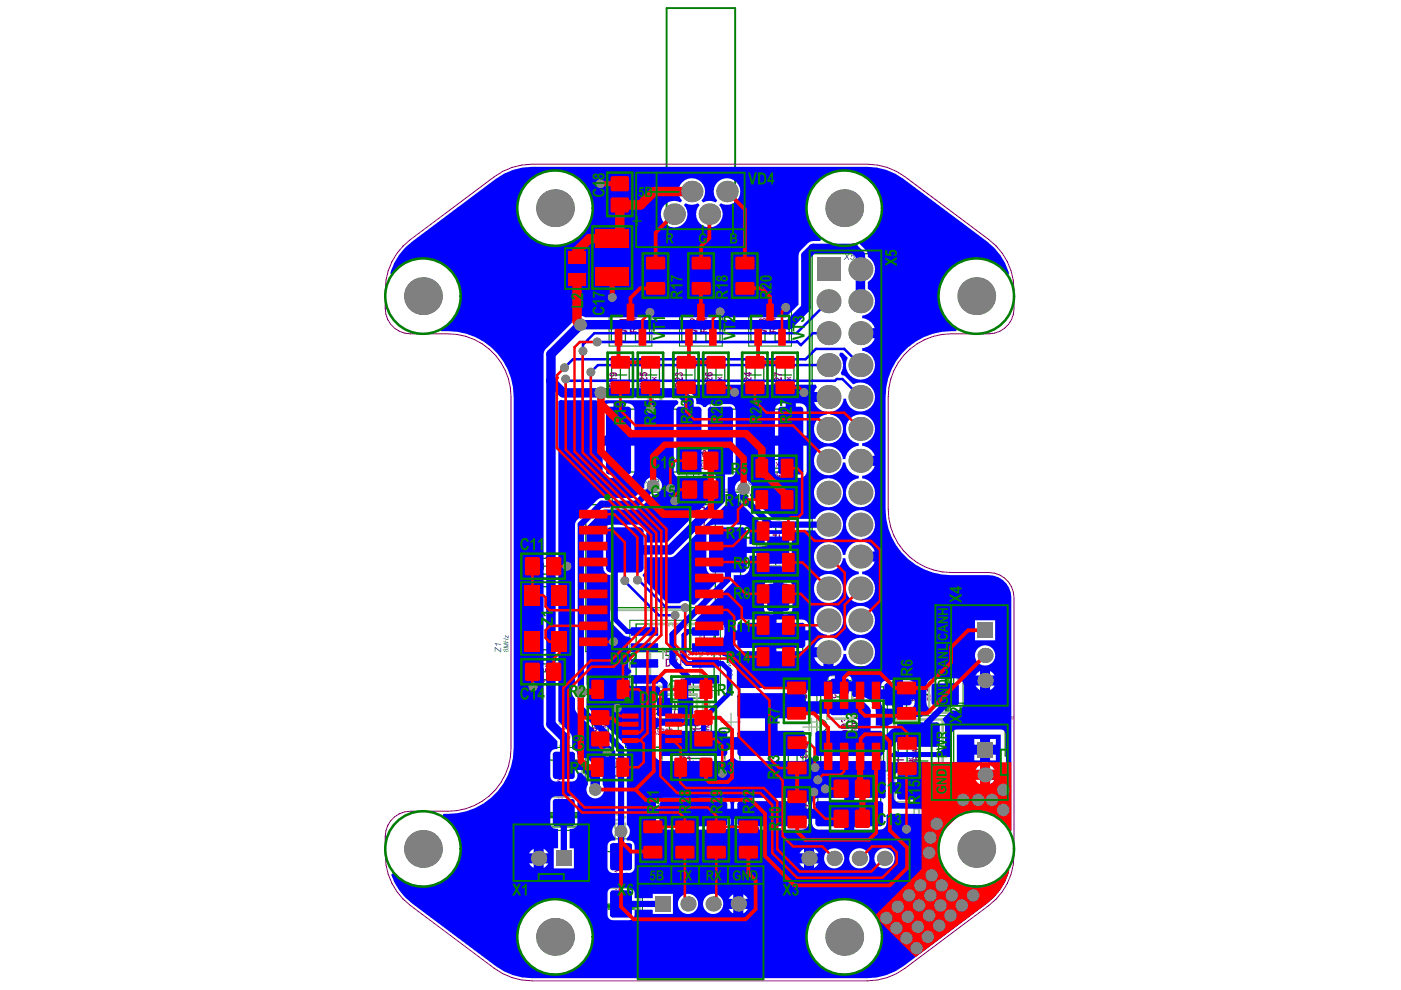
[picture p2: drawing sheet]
<svg xmlns="http://www.w3.org/2000/svg" width="297mm" height="210mm" viewBox="0 0 297 210" stroke-linecap="round" stroke-linejoin="round" font-family="sans-serif">
<g fill="none" stroke="#008000" stroke-width=".27">
<path d="M129.7 38.5h3.4v5.4h-3.4zM126.5 50.3h6.6v8.6h-6.6zM128.8 54.5h2M129.8 53.5v2M130.7 41.2h1.4M131.4 40.5v1.4M137.1 55.5h3.8v5.9h-3.8zM137.7 58.5h2.6M139 57.1v2.7M146.8 55.5h3.7v5.9h-3.7zM147.3 58.5h2.7M148.7 57.1v2.7"/>
<path d="M156.1 55.5h3.7v5.9h-3.7zM156.6 58.5h2.7M157.9 57.1v2.7M129.6 70.7h8.1M129.7 76.6h3.7v5.8h-3.7zM130.2 79.5h2.7M131.5 78.2v2.6M131.7 68.8h4M132.2 67v-1.6h2.9v1.6M132.6 70.7v1.6h-3v-5.3h8.1v5.3h-3v-1.6M133.7 66.8v4M136.1 76.6h3.7v5.8h-3.7z"/>
<path d="M136.6 79.5h2.7M137.9 78.2v2.6M143.6 76.6h3.7v5.8h-3.7zM144.1 79.5h2.7M144.5 70.7h8.2M145.5 78.2v2.6M146.6 68.8h4M147.1 67v-1.6h3v1.6M147.5 70.7v1.6h-3v-5.3h8.2v5.3h-3v-1.6M148.6 66.8v4M149.9 76.6h3.8v5.8h-3.8zM150.5 79.5h2.6"/>
<path d="M151.8 78.2v2.6M158.2 76.6h3.7v5.8h-3.7zM158.7 79.5h2.7M159.2 70.7h8.1M160.1 78.2v2.6M161.3 68.8h4M161.8 67v-1.6h2.9v1.6M162.2 70.7v1.6h-3v-5.3h8.1v5.3h-3v-1.6M163.3 66.8v4M164.6 76.6h3.7v5.8h-3.7zM165.1 79.5h2.7M166.5 78.2v2.6"/>
<path d="M145.8 96h5.3v3.3h-5.3zM147.8 97.7h1.3M148.5 97v1.4M161.3 97.4h5.8v3.7h-5.8zM162.9 99.3h2.6M164.2 97.9v2.7M112.5 118.4h5.3v3.3h-5.3zM115.1 119.4v1.3M124.2 107h27.5v31.2h-27.5zM138.1 119.5v2.7M145.8 102.1h5.3v3.4h-5.3zM147.8 103.8h1.3"/>
<path d="M148.5 103.1v1.4M161.1 115.6h7.8v12.2h-7.8zM161.1 116.6h7.7M161.1 116.4h7.7M161.1 115.8h7.7M161.1 116.1h7.7M161.3 104.1h5.8v3.7h-5.8zM161.5 110.7h5.9v3.8h-5.9zM161.5 117.4h5.9v3.7h-5.9zM162.8 115.6v-1.4h4.4v1.4M162.9 105.9h2.6M163.1 119.3h2.7"/>
<path d="M163.1 112.6h2.7M164.2 104.6v2.7M164.5 111.3v2.6M164.5 117.9v2.7M114.5 120.1h1.3M134.9 132.3h16.5v13.3h-16.5zM136.7 120.9h2.7M137.8 132.3v13.3M141.1 139h4M143.1 137v4M148.5 132.3v13.3M161.5 124.1h5.9v3.7h-5.9z"/>
<path d="M161.5 130.7h5.9v3.7h-5.9zM161.5 137.4h5.9v3.7h-5.9zM162.8 127.8v1.3h4.4v-1.3M163.1 139.2h2.7M163.1 132.6h2.7M163.1 125.9h2.7M163.7 121.7h2.6M164.5 124.6v2.6M164.5 131.2v2.7M164.5 137.9v2.7M165 120.3v2.7M112.5 140.8h5.3v3.3h-5.3z"/>
<path d="M114.5 142.4h1.3M115.1 141.8v1.3M125.6 151.8h3.3v5.3h-3.3zM126.5 144.3h5.8v3.7h-5.8zM126.6 154.4h1.4M127.3 153.7v1.4M128.1 146.2h2.6M129.4 144.8v2.7M134.7 150.4h7.2v8h-7.2zM136.2 154.4h4M136.9 150.4a1.33 1.33 0 0 0 1.3 1.4 1.33 1.33 0 0 0 1.3-1.4M138.2 152.4v4"/>
<path d="M140.5 148.2h5.3v3.4h-5.3zM141.8 145.6a1.33 1.33 0 0 1 1.3-1.3 1.33 1.33 0 0 1 1.4 1.3M142.5 149.9h1.3M143.1 149.2v1.4M144.1 144.3h5.8v3.7h-5.8zM145.7 146.2h2.6M147 144.8v2.7M147.5 151.8h3.3v5.3h-3.3zM148.5 154.4h1.3M149.1 153.7v1.4M167 145.6h3.7v5.9h-3.7zM167.1 157.2h3.8v5.9h-3.8z"/>
<path d="M167.5 148.6h2.7M168.9 147.2v2.7M169 158.8v2.7M174 152.6a1.33 1.33 0 0 1 1.3 1.3 1.33 1.33 0 0 1-1.3 1.3M174 148.6h13.3M174 145.6h13.3v16.5h-13.3zM174 159.2h13.3M176.4 145.1h3.3v5.3h-3.3zM177.4 147.8h1.3M178.1 147.1v1.3M178.7 153.9h4M180.7 151.9v4"/>
<path d="M189.3 145h-1.4v4.4h1.4M189.3 143.3h12.2v7.8h-12.2zM190.3 145.6h3.8v5.9h-3.8zM190.5 155.2h8.5v12.3h-8.5zM190.5 157.3h3.7v5.9h-3.7M190.9 148.6h2.6M192.2 147.2v2.7M192.3 158.9v2.7M194.1 147.2h2.6M194.7 159.3v4M195.4 145.9v2.7M200.4 143.3v7.8"/>
<path d="M200.7 143.3v7.8M201 143.3v7.8M201.2 143.3v7.8M201.5 145h1.4v4.4h-1.4M201.7 153.6h12v16h-12zM108.9 174.8h16v12h-16zM115.6 161.2h7.8v12.2h-7.8zM115.7 172.3h7.7M115.7 172.6h7.7M115.7 172.8h7.7M115.7 173.1h7.7M117.4 161.2v-1.4h4.3v1.4"/>
<path d="M117.4 173.4v1.3h4.3v-1.3M118.2 167.3h2.7M119.5 165.9v2.7M126.4 160.8h5.9v3.7h-5.9zM128 162.7h2.7M129.3 161.3v2.7M136.5 175.1h3.8v5.8h-3.8zM137.1 178h2.6M138.4 176.7v2.6M143.3 175.1h3.8v5.8h-3.8zM143.9 178h2.6M144.1 160.8h5.8v3.7h-5.8z"/>
<path d="M145.2 176.7v2.6M145.7 162.7h2.6M147 161.3v2.7M150 175.1h3.7v5.8h-3.7zM150.5 178h2.7M151.9 176.7v2.6M156.8 175.1h3.7v5.8h-3.7zM157.3 178h2.7M158.7 176.7v2.6M167.1 168.7h3.8v5.8h-3.8zM167.7 171.6h2.6M167.7 160.1h2.6"/>
<path d="M169 170.3v2.6M177.9 165.5h5.4v3.4h-5.4zM177.9 171.9h5.4v3.4h-5.4zM179.9 173.6h1.4M179.9 167.2h1.4M180.6 166.5v1.4M180.6 172.9v1.4M191 160.3h2.7M192.7 161.3h4M213.6 160.3h-.5v-6.1h-10.9v14.9h10.9v-6.2h.6M118.2 186.8v-.5h6.1v-11h-14.9v11h6.1v.5M127.8 180.6h7.8v12.2h-7.8z"/>
<path d="M127.8 192h7.8M127.8 192.2h7.8M127.8 191.7h7.8M127.8 192.5h7.8M129.5 180.6v-1.4h4.4v1.4M129.5 192.8v1.3h4.4v-1.3M130.3 186.7h2.7M131.7 185.3v2.7"/>
</g>
<g fill="none" stroke="#008000" stroke-width=".21">
<path d="M128.9 36.6h5v9.2h-5zM125.6 48h8.4v13.2h-8.4zM136.5 53.9h5v9.1h-5zM146.1 53.9h5.1v9.1h-5.1zM155.4 53.9h5.1v9.1h-5.1zM129 75h5.1v9h-5.1zM129.1 64.3h9.1v9.1h-9.1zM135.4 75h5.1v9h-5.1zM142.9 75h5.1v9h-5.1zM144.1 64.3h9v9.1h-9zM149.3 75h5v9h-5zM157.5 75h5.1v9h-5.1z"/>
<path d="M158.7 64.3h9.1v9.1h-9.1zM163.9 75h5.1v9h-5.1zM143.9 95.2h9.2v5h-9.2zM159.7 96.7h9v5.1h-9zM110.5 117.6h9.3v4.9h-9.3zM143.9 101.3h9.2v5h-9.2zM159.7 103.4h9v5.1h-9zM159.9 110.1h9.1v5h-9.1zM159.9 116.7h9.1v5.1h-9.1zM160.5 112.9h9v17.5h-9zM110.5 140h9.3v4.9h-9.3zM133.5 131.5h19.2v14.9h-19.2z"/>
<path d="M159.9 123.4h9.1v5h-9.1zM159.9 130h9.1v5.1h-9.1zM159.9 136.7h9.1v5.1h-9.1zM115 158.5h9.1v17.6h-9.1zM124.8 149.8h5v9.2h-5zM124.9 143.6h9v5.1h-9zM132.6 150.4h11.2v8.1h-11.2zM138.5 147.4h9.2v5h-9.2zM142.5 143.6h9v5.1h-9zM146.7 149.8h4.9v9.2h-4.9zM166.3 144h5.1v9.1h-5.1zM166.5 155.6h5v9.1h-5z"/>
<path d="M173.2 144.3h14.9v19.2h-14.9zM175.6 143.2h4.9v9.2h-4.9zM186.6 142.7h17.6v9.1h-17.6zM189.6 152.6h10.3v17.5h-10.3zM189.7 144h5v9.1h-5zM189.8 155.8h5.1v9h-5.1zM124.8 160.1h9.1v5.1h-9.1zM127.1 177.9h9.1v17.5h-9.1zM135.9 173.5h5v9h-5zM142.5 160.1h9v5.1h-9zM142.7 173.5h5v9h-5zM149.3 173.5h5.1v9h-5.1z"/>
<path d="M156.1 173.5h5.1v9h-5.1zM166.5 167.1h5v9h-5zM176 164.7h9.2v5h-9.2zM176 171.1h9.2v5h-9.2z"/>
</g>
<g fill="none" stroke="#800080" stroke-width=".27">
<path d="M149.3 137.6h-22.4v-30.1h22.4v30.1"/>
<circle cx="132.2" cy="109.9" r="1.33"/>
</g>
<g fill="#008080">
<path d="M106.7 136.3l1.1 .2v.2l-.9-.2 .9 .5v.1l-.9 .1 .9 .2v.1l-1.1-.2v-.1l1-.2-1-.5z"/>
<path d="M106.7 135.3l1.1 .2v.2l-.5-.1v.5l.5 .1v.1l-1.1-.2v-.1l.5 .1v-.6h-.5z"/>
<path d="M107.1 134.6l.5 .5 .1-.4h.1v.6l-.6-.4-.1 .4z"/>
<path d="M117.3 60.6l1.2 .2v-.7l.1 .1v.8l-1.3-.2z"/>
<path d="M117.3 59.1l.3-.2 .2 .1 .6 .7 .1-.6h.1v.9l-.4-.3a.7 .7 0 0 0-.8-.5v.3l.3 .1v.2l-.3-.1z"/>
<path d="M155.2 164l.2-.1v.2a.2 .2 0 0 0-.1 .2 .2 .2 0 0 0 .3 .2 .2 .2 0 0 0 .1-.3l.5-.3v.6h-.2v-.4a.56 .56 0 0 1-.9 .3z"/>
<path d="M155.1 164.9l.2-.1 .2 .1a.17 .17 0 0 0-.2 .1 .17 .17 0 0 0 .1 .2 .17 .17 0 0 0 .2-.1l.6-.5v.6l-.2 .1v-.5l-.2 .2a.35 .35 0 0 1-.4 .4 .35 .35 0 0 1-.3-.5z"/>
<path d="M155.4 165.6l.8-.2-.6 .2 .6 .1v.1l-.6 .4 .6-.2v.2l-.8 .1v-.1l.6-.4h-.6z"/>
<path d="M155.4 166.5l.8-.1v.1l-.4 .1 .4 .3-.4-.2-.4 .4 .4-.4v-.1l-.4 .1z"/>
<path d="M154.3 142.8l.1 .4 .2-.2a.43 .43 0 0 1 .7-.2v.4l-.2 .2-.1-.2a.22 .22 0 0 0 .2-.2 .22 .22 0 0 0-.2-.2 .22 .22 0 0 0-.2 .2l-.5 .4z"/>
<path d="M154.3 142l.2 .4a.54 .54 0 0 1 .8-.3v.1a.2 .2 0 0 1 0 .3 .2 .2 0 0 1-.3-.1h.2a.24 .24 0 0 0-.2-.3 .24 .24 0 0 0-.3 .3l-.4 .2z"/>
<path d="M154.3 141.1l.7-.2v.2l-.5 .4 .5 .1v.2l-.7 .1v-.1l.6-.2h-.6l.6-.5z"/>
<path d="M154.3 140.3l.4 .3 .3-.4v.3l-.3 .1v.1h.3l-.7 .2v-.1l.4-.1z"/>
<path d="M171.7 164l.2-.1 .1 .2h-.2a.24 .24 0 0 0 .2 .3 .24 .24 0 0 0 .3-.3l.4-.2v.6h-.2v-.4a.47 .47 0 0 1-.3 .4 .47 .47 0 0 1-.5-.1z"/>
<path d="M171.7 164.8h.2l.1 .1a.2 .2 0 0 0-.2 .2 .2 .2 0 0 0 .2 .2 .2 .2 0 0 0 .2-.2l.5-.5v.6l-.2 .1v-.5v.2a.49 .49 0 0 1-.8 .2z"/>
<path d="M171.9 165.6l.8-.2-.6 .2 .6 .1v.1l-.6 .4 .6-.2v.2l-.8 .1v-.1l.6-.4h-.6z"/>
<path d="M171.9 166.5l.8-.1v.1l-.4 .1 .4 .3-.4-.2-.4 .4 .4-.4v-.1l-.4 .1z"/>
<path d="M171.7 142.8l.2-.2 .2 .1a.44 .44 0 0 0-.3 .7 .44 .44 0 0 0 .7 0 .39 .39 0 0 0 .3-.4 .39 .39 0 0 0-.3-.4v-.1a.59 .59 0 0 1 .4 .7 .59 .59 0 0 1-.6 .4 .55 .55 0 0 1-.7-.1 .55 .55 0 0 1 .1-.7z"/>
<path d="M188.2 164.1l.3-.2v.2h-.2a.24 .24 0 0 0 .3 .3 .24 .24 0 0 0 .2-.3l.4-.2v.6l-.1-.5-.2 .1a.37 .37 0 0 1-.3 .5 .37 .37 0 0 1-.4-.5z"/>
<path d="M188.3 164.8h.2v.1a.2 .2 0 0 0-.2 .2 .2 .2 0 0 0 .2 .2 .2 .2 0 0 0 .2-.2l.5-.5-.1 .7v-.5l-.1 .1a.48 .48 0 0 1-.3 .4 .48 .48 0 0 1-.5-.1z"/>
<path d="M188.5 165.6l.7-.2-.6 .2 .6 .1v.1l-.6 .4 .6-.2v.2l-.7 .1v-.1l.6-.4h-.6z"/>
<path d="M188.5 166.5l.7-.1v.1l-.3 .1 .3 .3-.3-.2-.4 .4 .3-.4v-.1l-.3 .1z"/>
<path d="M104.9 137.2l1.1 .9 .1-.8 .2 .1v.9l-1.2-.9-.1 .8-.1-.1z"/>
<path d="M104.9 136.3l1.4 .3v.1l-1.1-.2 .2 .5z"/>
<path d="M132.9 199.9l.6 .1a.41 .41 0 0 1 .5 .4 .41 .41 0 0 1-.4 .4l-.7-.2v-.1l.6 .1a.26 .26 0 0 0 .4-.2 .26 .26 0 0 0-.4-.3l-.6-.1z"/>
<path d="M132.9 196.9h.2v.3l.8 .2v.2l-.8-.2v.3h-.2z"/>
<path d="M137.7 163.8a.7 .7 0 0 1 .7-.2 .7 .7 0 0 1 .5 .6l-.3 .5-.2 .1v-.2a.45 .45 0 0 0 .3-.6 .45 .45 0 0 0-.8-.1 .41 .41 0 0 0-.3 .4 .41 .41 0 0 0 .3 .4 .34 .34 0 0 1-.4-.1 .34 .34 0 0 1 0-.5z"/>
<path d="M154.2 163.8h.1a.62 .62 0 0 1 1 0 .62 .62 0 0 1-.4 1v-.2a.45 .45 0 0 0 .3-.7 .45 .45 0 0 0-.7 0 .41 .41 0 0 0-.4 .4 .41 .41 0 0 0 .4 .4v.1a.6 .6 0 0 1-.3-1z"/>
<path d="M154.1 165.2l.6-.2v.2a.31 .31 0 0 0 .2 .5 .31 .31 0 0 0 .4-.3l-.3-.4a.46 .46 0 0 1 .4 .5 .46 .46 0 0 1-.6 .3l-.3-.2v-.4l-.3 .2v.4l-.1 .1z"/>
<path d="M170.7 163.8h.1a.63 .63 0 0 1 1 0 .63 .63 0 0 1-.3 1v-.2a.46 .46 0 0 0 .1-.7 .46 .46 0 0 0-.7 .1l-.2 .4 .3 .4a.6 .6 0 0 1-.3-1z"/>
<path d="M170.6 165.2l.3-.2 .1 .2a.26 .26 0 0 0-.3 .2 .26 .26 0 0 0 .2 .3 .26 .26 0 0 0 .3-.1l.3-.5 .4-.1v.8h-.2v-.6l-.1 .2a.67 .67 0 0 1-.9 .4z"/>
<path d="M205.7 124.4h.2l.2 .5 .6-.5h.3l-.7 .7 .4 .6h-.2l-.4-.5-.4 .5h-.3l.7-.7z"/>
<path d="M125.6 58.8l.6 .5 .4-.3v.2l-.4 .2 .4 .3v.3l-.5-.5-.5 .2 .4-.3-.4-.4z"/>
<path d="M125.6 57.9l.6 .4 .4-.2-.4 .4 .4 .3v.2l-.5-.5-.5 .3 .4-.3-.4-.4z"/>
<path d="M125.6 56.9l.6 .5 .4-.3-.4 .3 .4 .5v.2l-.5-.5-.5 .3 .4-.4-.4-.4z"/>
<path d="M143.4 132.1h.2l.4 .7v-.7h.2l.2 .8h-.2l-.1-.6-.1 .6-.4-.6v.6z"/>
<path d="M142.7 132.1h.2l.3 .4v-.4l.2 .8h-.1l-.1-.3-.4 .3 .3-.4z"/>
<path d="M141.9 131.9h.6l.3 1h-.2l-.2-1z"/>
<path d="M141.2 132.1h.1l.1 .3h.3v-.3h.1l.1 .8h-.1l-.1-.3h-.3v.3z"/>
<path d="M195.4 178.6l.7 .6 .7-.3v.2l-.5 .3 .5 .5v.2l-.7-.6-.7 .3v-.2l.6-.2-.6-.6z"/>
<path d="M195.4 180.3l.3-.2 .1 .1a.26 .26 0 0 0-.3 .2 .26 .26 0 0 0 .2 .3 .26 .26 0 0 0 .3-.2l.3 .1a.21 .21 0 0 0 .2 .2 .21 .21 0 0 0 .2-.2 .21 .21 0 0 0-.2-.2v-.2a.39 .39 0 0 1 .3 .6 .39 .39 0 0 1-.7 0 .44 .44 0 0 1-.5 0 .44 .44 0 0 1-.2-.5z"/>
<path d="M131 199.3l.8 .6 .6-.3v.2l-.6 .3 .6 .5v.2l-.7-.7-.7 .5v-.3l.6-.2-.6-.6z"/>
<path d="M158.7 101.8h.1a.51 .51 0 0 1 .5-.3 .51 .51 0 0 1 .5 .4v.1h-.1a.44 .44 0 0 0-.7-.2 .44 .44 0 0 0 0 .7l.3 .3h.2l.2-.3h.2a.64 .64 0 0 1-.8 .4 .64 .64 0 0 1-.4-.8z"/>
<path d="M160.2 101.6h.2l.1 .5 .5 .8h-.8l-.1-.2h.7l-.3-.3z"/>
<path d="M139.1 101.6h.5l.2 .6h-.2a.23 .23 0 0 0-.4 0 .23 .23 0 0 0 .2 .3l.2 .1 .1-.3 .1 .1a.34 .34 0 0 1-.3 .2 .34 .34 0 0 1-.3-.3 .34 .34 0 0 1 .3-.3v-.2h-.3z"/>
<path d="M137.3 101.9h.2l.4 .6v-.6h.2l.2 .7h-.2l-.1-.6-.1 .6-.4-.6v.6z"/>
<path d="M136.6 101.9h.2l.2 .3h.1v-.3l.2 .7h-.1l-.1-.3-.4 .3 .2-.4z"/>
<path d="M146.9 100.6h.2l.3 1.4h-.9v-.2h.7z"/>
<path d="M145.5 100.6l.6 .5-.4-.1 .2 1h-.2z"/>
<path d="M158.9 84.4a.37 .37 0 0 1 .6 0 .37 .37 0 0 1-.2 .6l-.2-.1 .1 .2h.4v.2h-.5v-.6a.22 .22 0 0 0 .3 .1 .22 .22 0 0 0 0-.4 .22 .22 0 0 0-.3 .1l-.2 .1z"/>
<path d="M160.4 84.2h.2l.1 .7 .1-.7h.1l.3 .7-.1-.7h.1l.2 .8h-.2l-.4-.6v.6h-.2z"/>
<path d="M161.4 84.2h.2v.4l.4-.4-.2 .4 .3 .4h-.2l-.1-.3h-.2l.1 .3h-.1z"/>
<path d="M138.9 84.2a.7 .7 0 0 1 1.1 .2 .7 .7 0 0 1-.5 1l-.4-.1-.2-.4h.2a.43 .43 0 0 0 .6 .3 .43 .43 0 0 0 .1-.8 .37 .37 0 0 0-.4-.3 .37 .37 0 0 0-.4 .3h-.2z"/>
<path d="M179.1 53.7h.2l.3 .6 .5-.6h.2l-.6 .7 .4 .7h-.2l-.3-.6-.5 .6h-.3l.7-.7z"/>
<path d="M180.6 53.7h.6v.2h-.5l-.1 .3a.47 .47 0 0 1 .6 .5 .47 .47 0 0 1-.7 .4l-.2-.3v-.1h.2a.3 .3 0 0 0 .4 .2 .3 .3 0 0 0 .1-.4l-.1-.2-.5 .1z"/>
<path d="M106.8 137.6h.3l.1 .2a.32 .32 0 0 1 .5-.2 .32 .32 0 0 1 0 .6 .32 .32 0 0 1-.5-.2l-.1 .1a.3 .3 0 0 1-.3-.1 .3 .3 0 0 1 0-.4zM106.9 137.9a.16 .16 0 0 0 .3 0 .16 .16 0 0 0-.3 0zM107.2 137.9a.25 .25 0 0 0 .5 0 .25 .25 0 0 0-.5 0z"/>
<path d="M171.6 141.8v.1l.3-.1v.6l1.1-.9-.9 .1-.2-.1v.2zM172.1 141.8l.6-.1-.6 .5z"/>
<path d="M132.9 199.2l1-.2v.1l-.2 .1v.4l.2 .3-1-.6zM133.1 199.3l.4 .2v-.3z"/>
<path d="M132.9 198l.4-.1 .2 .4 .4-.3-.4 .4v.3h.4v.2l-1-.2zM133.1 198v.5l.3 .2-.1-.6z"/>
<path d="M137.5 165.3v.5l.2 .1 .2-.1a.29 .29 0 0 1-.2-.4 .29 .29 0 0 1 .4-.2 .43 .43 0 0 0 .4 .7 .43 .43 0 0 0 .3-.7 .82 .82 0 0 0-1.2 0zM138.1 165.2a.32 .32 0 0 1 .5 0 .32 .32 0 0 1 0 .4h-.5z"/>
<path d="M207.6 124.4h.2l-.2 .8h.2v.2h-.2l-.1 .3h-.2l.1-.3h-.6zM207 125.2h.4l.2-.5z"/>
<path d="M145.6 132l.1 .1 .2-.2 .2 .4a.32 .32 0 0 0-.4 .2 .32 .32 0 0 0 .3 .4 .32 .32 0 0 0 .3-.5 .41 .41 0 0 0-.2-.4 .41 .41 0 0 0-.5 0zM145.8 132.3a.22 .22 0 0 1 .3 .2 .22 .22 0 0 1-.2 .3z"/>
<path d="M144.9 131.9v.4a.35 .35 0 0 0 .1 .5 .35 .35 0 0 0 .5-.2l-.2-.3a.31 .31 0 0 0 0-.4 .31 .31 0 0 0-.4 0zM145 132.1a.19 .19 0 0 1 .3 0 .19 .19 0 0 1-.3 0zM145 132.6a.2 .2 0 0 1 .4 0 .2 .2 0 0 1-.4 0z"/>
<path d="M131.1 198.5l.3-.1-.1 .2a.31 .31 0 0 0 0 .3 .31 .31 0 0 0 .3 .2 .4 .4 0 0 1 .2-.6 .4 .4 0 0 1 .5 .2 .48 .48 0 0 1-.1 .6 .48 .48 0 0 1-.6 0 .59 .59 0 0 1-.5-.8zM131.6 198.8a.31 .31 0 0 0 .4 .3 .31 .31 0 0 0 .3-.4h-.5z"/>
<path d="M138.4 101.7v.2a.17 .17 0 0 1 .2-.2 .17 .17 0 0 1 .2 .2v.1a.35 .35 0 0 0-.4 .2 .35 .35 0 0 0 .1 .4 .35 .35 0 0 0 .5 0v-.1a.61 .61 0 0 0-.6-.9zM138.5 102.3a.23 .23 0 0 1 .4 0 .23 .23 0 0 1-.4 0z"/>
<path d="M159.8 84.4a.51 .51 0 0 0 0 .6 .51 .51 0 0 0 .6 .1l-.3 .1-.2-.3a.31 .31 0 0 0 .4-.1 .31 .31 0 0 0-.1-.5 .31 .31 0 0 0-.4 .1zM159.9 84.6a.22 .22 0 0 1 .4 0 .22 .22 0 0 1-.4 0z"/>
<path d="M137.9 84l-.1 .5 .1 .1a.44 .44 0 0 0 .1 .7 .44 .44 0 0 0 .7-.3l-.2-.4a.43 .43 0 0 0 0-.5 .43 .43 0 0 0-.6-.1zM137.9 84.3a.25 .25 0 0 1 .5 0 .25 .25 0 0 1-.5 0zM138 85a.3 .3 0 0 1 .6 0 .3 .3 0 0 1-.6 0z"/>
</g>
<g fill="#800080">
<path d="M118.2 168.6a.5 .5 0 0 1 .6-.1 .5 .5 0 0 1 .3 .5h.2l-.2-.6a.45 .45 0 0 1 .5 .5 .45 .45 0 0 1-.6 .4 .45 .45 0 0 1-.3-.6 .23 .23 0 0 0-.4 .1 .23 .23 0 0 0 .3 .3v.2l-.3-.1z"/>
<path d="M118.2 167.3l.8 .4 .5-.4v.2l-.6 .5h.6v.2h-1.3v-.2h.4l.2-.2-.6-.3z"/>
<path d="M118.2 166.7l.2-.2h.3l.1 .2a.36 .36 0 0 1 .7-.1 .36 .36 0 0 1-.3 .6l.1-.5-.5 .2v-.2h-.2a.17 .17 0 0 0-.2 .1 .17 .17 0 0 0 .2 .2l-.1 .2-.2-.1z"/>
<path d="M128.3 51.5h1l-.2-.3h.2l.3 .5h-1.3z"/>
<path d="M128.3 52.9h1v.3l-.7 .2 .7 .2v.3h-1v-.2h.6l-.6-.2v-.2l.6-.2h-.6z"/>
<path d="M128.3 54.1h1v.2h-.4l.4 .2v.2l-.5-.3-.5 .3v-.2l.4-.2h-.4z"/>
<path d="M132.3 187.9l1.6-.5v.3l-1.2 .3 1.2 .4v.3l-1.6-.5z"/>
<path d="M132.3 185.3l.2-.2a.49 .49 0 0 1 .6-.1 .49 .49 0 0 1 .2 .6h.4v-.5h.2v.7l-.8 .1v-.2a.29 .29 0 0 0-.2-.4 .29 .29 0 0 0-.4 .3l.3 .1-.1 .2-.4-.2z"/>
<path d="M131.5 80.6l.8 .3h.4l.2 .3-1.1-.3v.4h-.3z"/>
<path d="M137.1 175.7h.9l-.2-.3h.3l.3 .5h-1.3z"/>
<path d="M137.1 177.1h.9v.2h-.4l.4 .2v.2l-.5-.3-.4 .3v-.2l.4-.2h-.4z"/>
<path d="M139 176.7l.6 .2a.62 .62 0 0 0 .9 .2l-.3-.2v-.2a.48 .48 0 0 1 .5 .7 .48 .48 0 0 1-.9 0l-.4-.3v.4h-.4z"/>
<path d="M139 178.2h1.2l-.2-.4h.3l.4 .4v.2h-1.7z"/>
<path d="M137.9 81.7h1.3v.2h-.9l.2 .3h-.3z"/>
<path d="M138.3 79.9l.5 .3 .4-.4v.2l-.4 .3h.4v.2h-.9v-.2h.4l-.4-.2z"/>
<path d="M139 60.5a.72 .72 0 0 1 1 .3v-.4h.3v.8l-.3-.1a.75 .75 0 0 0-.8-.4l.2 .4-.4-.1z"/>
<path d="M139 59.7l.6-.1 .4 .4v-.5h.3v.8l-.5-.2a.39 .39 0 0 0-.3-.3 .39 .39 0 0 0-.3 .2l.2 .3-.4-.1z"/>
<path d="M136.7 59.1h1.6v.3h-1.2l.2 .3h-.3l-.3-.3z"/>
<path d="M136.7 57.9h.2l.5 .3 .9 .1v.3l-1.4-.4v.6h-.2z"/>
<path d="M145.2 179.1l1.3 .3v.2h-.6l-.5-.3v.5h-.2z"/>
<path d="M145.5 80.6l1.1 .3 .1 .3-1-.3v.4h-.2z"/>
<path d="M143.2 80.2a.87 .87 0 0 1 1.2 .3v-.5h.4v.9l-.6-.2a.62 .62 0 0 0-.8-.3l.2 .3v.2a.44 .44 0 0 1-.4-.3 .44 .44 0 0 1 0-.4z"/>
<path d="M143.2 79.1l.4-.1 .2 .2a.47 .47 0 0 1 .8-.1 .47 .47 0 0 1-.3 .7l.1-.2a.23 .23 0 0 0 0-.3 .23 .23 0 0 0-.3-.1 .23 .23 0 0 0-.1 .3l-.6-.3v.3l.2 .1v.2h-.2l-.3-.3z"/>
<path d="M149.5 80.2a.88 .88 0 0 1 1.2 .3l.1-.5h.3v.9l-.6-.2a.57 .57 0 0 0-.8-.3v.2h.2v.3l-.4-.2z"/>
<path d="M148.7 60.5a.92 .92 0 0 1 1 .3v-.4h.3v.8l-.4-.2a.49 .49 0 0 0-.8-.2l.3 .3-.4-.1z"/>
<path d="M148.6 59.7a.73 .73 0 0 1 1.1 .3v-.5h.3v.8l-.5-.1-.4-.5-.3 .1v.2l.3 .1v.2h-.2l-.3-.2z"/>
<path d="M155.6 59.1a.85 .85 0 0 1 1.3 .4v-.6h.3v1l-.5-.3a.62 .62 0 0 0-.9-.3l.1 .2h.2l-.1 .3a.42 .42 0 0 1-.4-.2 .42 .42 0 0 1 0-.5z"/>
<path d="M159.3 176.7l.5 .2a.62 .62 0 0 0 .9 .2v-.1l-.3-.1 .1-.2a.47 .47 0 0 1 .4 .6 .47 .47 0 0 1-.7 .2l-.6-.4v.4h-.3z"/>
<path d="M159.3 177.7l.5 .3a.62 .62 0 0 0 .9 .2l-.1-.2h-.2l.1-.3a.47 .47 0 0 1 .4 .7 .47 .47 0 0 1-.8 .1l-.5-.4v.5h-.3z"/>
<path d="M160 80.6l1.2 .3 .2 .3-1.1-.3v.4h-.3z"/>
<path d="M167.6 157.8h1l-.2-.2 .2-.1 .4 .5h-1.4z"/>
<path d="M167.6 159.2h1v.2h-.4l.4 .4-.5-.3-.5 .4v-.3l.4-.1-.4-.1z"/>
<path d="M165 119.9a.47 .47 0 0 1 .5-.1 .47 .47 0 0 1 .3 .5 .22 .22 0 0 0 .3-.1 .22 .22 0 0 0-.3-.3v-.2a.46 .46 0 0 1 .5 .5 .46 .46 0 0 1-.5 .4 .46 .46 0 0 1-.4-.6 .16 .16 0 0 0-.2 .1 .16 .16 0 0 0 .2 .2v.3a.51 .51 0 0 1-.4-.7z"/>
<path d="M165 120.8h1.3v.2h-.4l-.3 .2 .7 .3v.2l-.8-.4-.5 .4v-.2l.6-.5h-.6z"/>
<path d="M165 121.9l.3-.1-.1 .5 .5-.2a.19 .19 0 0 0 .1 .2 .19 .19 0 0 0 .2 0 .19 .19 0 0 0-.1-.3v-.2a.39 .39 0 0 1 .4 .6 .39 .39 0 0 1-.7-.1 .34 .34 0 0 1-.5 .1 .34 .34 0 0 1-.1-.5z"/>
<path d="M166.5 81.7h1.2v.2h-.9l.2 .3h-.3z"/>
<path d="M166.8 79.9l.5 .3 .4-.4v.2l-.4 .3h.4v.2h-.9v-.2h.4z"/>
<path d="M164.2 80.2a.88 .88 0 0 1 1.2 .3v-.5h.4v.9l-.6-.2a.62 .62 0 0 0-.8-.3l.2 .3v.2a.42 .42 0 0 1-.5-.2 .42 .42 0 0 1 .1-.5z"/>
<path d="M164.2 78.9l1.1 .5h.5v.2l-.9-.1-.5-.3v.6h-.2z"/>
<path d="M169.6 159.2h1.3l-.3-.3h.3l.4 .4v.2h-1.7z"/>
<path d="M169.6 160.1l.4-.2 .1 .3h-.1a.23 .23 0 0 0 .1 .3 .23 .23 0 0 0 .3-.3l.3 .1a.18 .18 0 0 0 .1 .2 .18 .18 0 0 0 .2-.2 .18 .18 0 0 0-.2-.1l.1-.3a.41 .41 0 0 1 .4 .4 .41 .41 0 0 1-.5 .4l-.3-.1a.5 .5 0 0 1-.6 .1 .5 .5 0 0 1-.3-.6z"/>
<path d="M193.3 163.7h1.4v.3l-1 .1 1 .3v.3h-1.4v-.2h1.1l-1.1-.2v-.2l1.1-.2h-1.1z"/>
<path d="M193.3 163.2h.6v-.5h.3v.5h.3v-.5h.2v.7h-1.4z"/>
<path d="M193.7 162.1h.2v.5h-.2z"/>
<path d="M193.3 161h1.4v.2l-1 .2 1 .2v.4h-1.4v-.2h1.1l-1.1-.2v-.2l1.1-.2h-1.1z"/>
<path d="M193.4 160a.55 .55 0 0 1 .6 0 .55 .55 0 0 1 .3 .5h.1a.18 .18 0 0 0 .1-.2 .18 .18 0 0 0-.2-.1v-.3a.4 .4 0 0 1 .5 .3 .4 .4 0 0 1-.4 .5 .4 .4 0 0 1-.5-.4 .21 .21 0 0 0-.2-.1 .21 .21 0 0 0-.2 .2 .21 .21 0 0 0 .3 .2v.2a.47 .47 0 0 1-.4-.3 .47 .47 0 0 1 0-.5z"/>
<path d="M193.3 158.7h1.4v.3l-1 .2 1 .1v.4h-1.4v-.2h1.1l-1.1-.2v-.2l1.1-.2h-1.1z"/>
<path d="M193.3 158.2h.6v-.5h.3v.5h.3v-.5h.2v.7h-1.4z"/>
<path d="M193.3 156.2a.48 .48 0 0 1 .6-.2 .48 .48 0 0 1 .3 .4h.2v-.4h.3v.6h-.8a.26 .26 0 0 0 0-.4 .26 .26 0 0 0-.4 .2l.2 .1v.2l-.3-.1z"/>
<path d="M192.3 162.5h1.3v.2h-.9l.2 .3h-.3z"/>
<path d="M192.7 160.7l.4 .2 .5-.3v.2l-.4 .2 .4 .1v.2h-.9v-.2h.4l-.4-.2z"/>
<path d="M128.3 155.4h.4l.2 .2h-.6z"/>
<path d="M127.2 154.6h1.4v.3h-1l.2 .2-.2 .1-.4-.4z"/>
<path d="M127.6 153.4h1v.1h-.7l.7 .2v.2l-.7 .2h.7v.2h-1v-.3l.7-.2-.7-.2z"/>
<path d="M127.6 152.5l.5 .3 .5-.3v.2l-.4 .2v.1h.4v.2h-1v-.2h.4v-.1l-.3-.1z"/>
<path d="M132.1 39.6l.4-.3a.74 .74 0 0 1 .9 .1 .74 .74 0 0 1 .2 .9l-.3 .1-.2-.3h.2a.49 .49 0 0 0-.1-.6 .49 .49 0 0 0-.7 .1l-.2 .1v.3l.4 .2-.2 .3a.61 .61 0 0 1-.4-.9z"/>
<path d="M132.1 41h1.2l-.3-.3h.3l.4 .4v.2h-1.6z"/>
<path d="M133.6 70.6h1.4v.2h-1.4z"/>
<path d="M133.7 69.1h1.1v-.6h.2v.9h-1.3z"/>
<path d="M133.6 67.3h1.4v.3h-1.1l1.1 .2v.2l-1.1 .2h1.1v.2h-1.4v-.3l1-.2-1-.2z"/>
<path d="M133.7 66.9h1.1v-.5h.2v.7h-1.3z"/>
<path d="M133.7 65.7a.84 .84 0 0 1 1.1 .3v-.4h.2v.7l-.8-.5a.16 .16 0 0 0-.3 0 .16 .16 0 0 0 .2 .2l-.1 .2h-.3z"/>
<path d="M133.7 63.1a.89 .89 0 0 1 1.1 .3v-.4h.2v.7l-.8-.4a.18 .18 0 0 0-.2-.1 .18 .18 0 0 0-.1 .3h.2l-.1 .2-.3-.1z"/>
<path d="M131.3 69.6l1.7 .5v.3l-1.7 .4v-.2l1.2-.4-1.2-.3z"/>
<path d="M131.3 68.5h.3v.4h1.4v.3h-1.4v.4h-.3z"/>
<path d="M131.3 67.7h1.7v.2h-1.2l.2 .4h-.3l-.4-.4z"/>
<path d="M143 178.6a.96 .96 0 0 1 1.1 .4l.1-.5h.3v.9l-.5-.2a.7 .7 0 0 0-.9-.3v.1l.3 .1-.1 .3a.49 .49 0 0 1-.4-.3 .49 .49 0 0 1 .1-.5z"/>
<path d="M149.5 178.7a.97 .97 0 0 1 1.4 .3v-.5h.2v.9l-.5-.2a.54 .54 0 0 0-.8-.3l.2 .2v.3a.5 .5 0 0 1-.5-.7z"/>
<path d="M150.2 155.4h.3l.2 .2h-.5z"/>
<path d="M149.1 154.6h1.3v.3h-.9l.2 .2-.2 .1-.4-.4z"/>
<path d="M149.5 153.4h.9v.1h-.6l.6 .2v.2l-.6 .2h.6v.2h-.9v-.3l.6-.2-.6-.2z"/>
<path d="M149.5 152.5l.4 .3 .5-.3v.2l-.4 .2 .4 .1v.2h-.9v-.2h.4l-.4-.3z"/>
<path d="M148.6 70.6h1.3v.2h-1.3z"/>
<path d="M148.6 69.1h1.1v-.6h.2v.9h-1.3z"/>
<path d="M148.6 67.3h1.3v.3h-1.1l1.1 .2v.2l-1.1 .2h1.1v.2h-1.3v-.3l.9-.2-.9-.2z"/>
<path d="M148.6 66.9h1.1v-.5h.2v.7h-1.3z"/>
<path d="M148.6 65.7a.7 .7 0 0 1 1.1 .3v-.4h.2v.7l-.4-.1a.49 .49 0 0 0-.7-.3l.2 .3h-.4z"/>
<path d="M148.6 63.1h.1a.87 .87 0 0 1 1 .3v-.4h.2v.7l-.4-.1a.51 .51 0 0 0-.7-.3l.2 .2v.2l-.4-.2z"/>
<path d="M160.9 69.6l1.7 .5v.3l-1.7 .4v-.2l1.2-.4-1.2-.3z"/>
<path d="M160.9 68.5h.3v.4h1.4v.3h-1.4v.4h-.3z"/>
<path d="M161 67.7l.5-.2 .1 .2a.45 .45 0 0 1 .8-.1 .45 .45 0 0 1-.3 .7v-.2a.26 .26 0 0 0 .2-.3 .26 .26 0 0 0-.4-.2 .26 .26 0 0 0-.1 .4l-.4-.2a.19 .19 0 0 0-.2 .1 .19 .19 0 0 0 .2 .2l-.1 .2-.3-.1z"/>
<path d="M167.5 147h.6l.5 .3v-.5h.2v.7l-1.3-.3z"/>
<path d="M167.6 169.2h1l-.2-.2h.2l.4 .4h-1.4z"/>
<path d="M167.6 170.6h1v.2h-.4l.4 .5-.5-.2-.5 .2v-.2l.4-.2-.4-.1z"/>
<path d="M169.6 170.7h1.3l-.3-.3h.3l.2 .2 .2 .1v.3h-1.7z"/>
<path d="M175.8 146l.5-.2a.67 .67 0 0 1 .9 .3 .67 .67 0 0 1-.2 .9l-.3-.3a.32 .32 0 0 0 .4-.4 .32 .32 0 0 0-.5-.2 .39 .39 0 0 0-.5 .1 .39 .39 0 0 0 0 .5v.3a.57 .57 0 0 1-.3-1z"/>
<path d="M175.7 147.4l.4-.2 .1 .2-.2 .1a.18 .18 0 0 0 .2 .2 .18 .18 0 0 0 .1-.2h.3l.1 .3h.3l.2-.2-.3-.2 .1-.2a.46 .46 0 0 1 .3 .7 .46 .46 0 0 1-.8-.1 .42 .42 0 0 1-.6 .1 .42 .42 0 0 1-.2-.5z"/>
<path d="M179.1 146.7l.6 .1-.6 .1z"/>
<path d="M178 147.4l.4-.3h.2l-.2 .3h1v.2h-1.4z"/>
<path d="M178.4 148h1v.2h-.7l.7 .1v.2l-.7 .2h.7v.2h-1v-.2l.7-.2-.7-.3z"/>
<path d="M178.4 149.1h1v.2h-.4v.1l.4 .1v.2l-.5-.2-.5 .2v-.2l.4-.1v-.1h-.4z"/>
<path d="M180.6 154.9h1.4v.2h-1.1l1.1 .2v.2l-1.1 .2h1.1v.2h-1.4v-.3l1-.2-1-.2z"/>
<path d="M180.6 154l.3-.3 .2 .2a.31 .31 0 0 0-.2 .5 .31 .31 0 0 0 .5 .1 .28 .28 0 0 0 .4-.2 .28 .28 0 0 0-.3-.4l.1-.2a.54 .54 0 0 1 .3 .8 .54 .54 0 0 1-.8 .2 .5 .5 0 0 1-.5-.7z"/>
<path d="M180.7 152a.82 .82 0 0 1 1.1 .3v-.5h.2v.8l-.4-.1-.4-.4-.4 .1 .2 .2v.2h-.1l-.3-.3z"/>
<path d="M180.7 151h.2v.4l.2 .1a.42 .42 0 0 1 .5-.5 .42 .42 0 0 1 .2 .7h-.2l.1-.2a.19 .19 0 0 0-.2-.3 .19 .19 0 0 0-.1 .3v.2l-.7-.1z"/>
<path d="M180.7 150.2h.2v.4h.2a.42 .42 0 0 1 .3-.5 .42 .42 0 0 1 .5 .3 .42 .42 0 0 1-.2 .5l-.1-.2a.22 .22 0 0 0 0-.3 .22 .22 0 0 0-.3 0 .22 .22 0 0 0 .1 .3v.1h-.7z"/>
<path d="M180.6 149.5h1.4v.2h-1l.2 .2h-.3l-.3-.2z"/>
<path d="M181.4 148.8h.2v.4h-.2z"/>
<path d="M180.6 148.4h1.4v.3h-1.4z"/>
<path d="M180.6 147.9l1.4 .3v.1l-1.4-.3z"/>
<path d="M180.7 147.1l.3-.1v.2l-.2 .2a.18 .18 0 0 0 .2 .2 .18 .18 0 0 0 .1-.3 .44 .44 0 0 1 .8-.2 .44 .44 0 0 1-.3 .7l-.1-.2a.22 .22 0 0 0 .3-.2 .22 .22 0 0 0-.4-.2 .43 .43 0 0 1-.5 .6 .43 .43 0 0 1-.2-.7z"/>
<path d="M180.6 145.9h1.4v.2l-.9 .5h.9v.2h-1.4v-.2l.9-.5h-.9z"/>
<path d="M190.8 146.2h1l-.2-.3h.2l.4 .3v.2h-1.4z"/>
<path d="M190.8 146.7l.8 .4a.18 .18 0 0 0 .2 .1 .18 .18 0 0 0 .1-.2l-.2-.1 .1-.2a.39 .39 0 0 1 .2 .6 .39 .39 0 0 1-.6-.1l-.4-.2v.4h-.2z"/>
<path d="M116.3 141.1h.8l-.1 .4-.4 .4v.3h.2l.1-.2 .2 .1a.39 .39 0 0 1-.6 .3 .39 .39 0 0 1 0-.6l.3-.5h-.5z"/>
<path d="M115.5 141.1h.8l-.5 .9a.17 .17 0 0 0 0 .2 .17 .17 0 0 0 .2 0v-.2l.2 .1a.37 .37 0 0 1-.6 .2 .37 .37 0 0 1 .1-.6l.2-.4h-.4z"/>
<path d="M131.5 161.4h.2v.9l.3-.2v.3l-.4 .3h-.1z"/>
<path d="M129.6 161.4h.3l.1 .4 .1-.4h.2v.9h-.2v-.4l-.2 .4h-.2l.3-.5h-.2z"/>
<path d="M131.6 144.9h.2v.9l.3-.2v.3l-.4 .3h-.1z"/>
<path d="M129.7 144.9h.3l.1 .4 .1-.4h.2v.9h-.2v-.4l-.2 .4h-.2l.2-.5z"/>
<path d="M144.3 163l.5-.3v1.3h-.2v-.9l-.3 .2z"/>
<path d="M146 163.1h.2v.4l.2-.4h.2l-.3 .4 .3 .5h-.2l-.2-.4v.4h-.2z"/>
<path d="M145.7 160.5a.43 .43 0 0 1 .6 .1 .43 .43 0 0 1 0 .6 .47 .47 0 0 1 0 .8 .47 .47 0 0 1-.7-.4h.3a.24 .24 0 0 0 .3 .1 .24 .24 0 0 0 .1-.3 .24 .24 0 0 0-.4-.1l.2-.3a.19 .19 0 0 0 .1-.3 .19 .19 0 0 0-.2-.1 .19 .19 0 0 0-.1 .2h-.3z"/>
<path d="M141.3 150.8a.56 .56 0 0 1 .6-.2 .56 .56 0 0 1 .4 .5l-.3 .1a.34 .34 0 0 0-.5-.3 .34 .34 0 0 0-.1 .5v.1a.33 .33 0 0 0 .2 .5 .33 .33 0 0 0 .4-.3l.3 .1a.62 .62 0 0 1-.9 .4 .62 .62 0 0 1-.3-.8z"/>
<path d="M142.9 150.6h.3v1.6h-.2l-.5-.4v-.2l.4 .2z"/>
<path d="M141.9 148.4h.2l.1 .5h-.2l.1-.4z"/>
<path d="M143.6 148.6h.2v1.3h-.2l-.3-.3v-.3l.3 .2z"/>
<path d="M144.1 148.6h.2v.6l.2-.6h.1l.3 .6v-.6h.2v.9h-.3l-.2-.6-.2 .6h-.3z"/>
<path d="M145.3 148.6h.2v.4l.2-.4h.2l-.3 .5 .3 .4h-.3l-.1-.3v.3h-.2z"/>
<path d="M144.3 146.5l.5-.3v1.3h-.2v-.9l-.3 .2z"/>
<path d="M146 146.6h.2v.4l.2-.4h.2l-.3 .4 .3 .5h-.2l-.1-.4-.1 .4h-.2z"/>
<path d="M144.2 139.7h.2v1.6h-.2l-.3-.4v-.3l.3 .3z"/>
<path d="M146.5 101.8a.59 .59 0 0 1 .7-.3 .59 .59 0 0 1 .4 .5h-.2a.37 .37 0 0 0-.6-.1 .37 .37 0 0 0-.1 .5 .32 .32 0 0 0 .3 .5 .32 .32 0 0 0 .4-.3h.2a.62 .62 0 0 1-.7 .6 .62 .62 0 0 1-.5-.8z"/>
<path d="M148.2 101.5h.3v1.7h-.3v-1.2l-.3 .2v-.3z"/>
<path d="M149.1 101.6h.6v.2h-.4l-.1 .3a.52 .52 0 0 1 .6 .6 .52 .52 0 0 1-.8 .4l-.2-.4h.3a.26 .26 0 0 0 .4 .1 .26 .26 0 0 0 0-.4h-.6z"/>
<path d="M146.7 95.5a.6 .6 0 0 1 .9 .3l-.2 .1a.34 .34 0 0 0-.5-.2 .34 .34 0 0 0-.2 .5v.1a.32 .32 0 0 0 .3 .5 .32 .32 0 0 0 .4-.4l.2 .2a.63 .63 0 0 1-.8 .4 .63 .63 0 0 1-.4-.8z"/>
<path d="M147.9 95.7l.3-.3h.3v1.6h-.3v-1.2l-.3 .3z"/>
<path d="M146.4 98l.3-.3h.3v1.4h-.3v-1l-.3 .1z"/>
<path d="M147.3 98.1h.3l.2 .6 .2-.6h.2v1h-.2v-.7l-.2 .7h-.2l-.1-.7v.7h-.2z"/>
<path d="M148.4 98.1h.2v.4h.1l.1-.4h.3l-.3 .4 .3 .6h-.3l-.1-.4h-.1v.4h-.2z"/>
<path d="M196.1 144.9h.3l.3 1.3 .4-1.3h.2l-.4 1.7h-.3z"/>
<path d="M193.8 145.1a.46 .46 0 0 1 .5-.2 .46 .46 0 0 1 .3 .5l-.2 .1a.21 .21 0 0 0-.2-.3 .21 .21 0 0 0-.3 .1 .21 .21 0 0 0 .2 .3l.4 .5 .1 .5h-.9v-.3h.6l-.3-.4a.63 .63 0 0 1-.2-.8z"/>
<path d="M206.5 151.8l.2 .3 .4-.3-.3 .4 .2 .4h-.2l-.1-.3-.4 .3 .4-.4z"/>
<path d="M209.3 151.8h.5l-.1 .8h-.2l.2-.7h-.4l-.1 .7h-.2z"/>
<path d="M210 151.8h.1l-.1 .6h.3l.2-.6h.1l-.1 .8-.2-.2-.1 .2-.3-.1z"/>
<path d="M210.8 151.8h.1v.2l.6-.2a.19 .19 0 0 1 .3 0 .19 .19 0 0 1 0 .3l-.2 .5h-.1l.1-.7-.2 .1-.2 .6h-.1l.1-.6-.2-.1-.3 .7z"/>
<path d="M212.8 151.8h.1l-.1 .3h.4v-.3h.2l-.2 .8h-.1l.1-.4h-.4v.4h-.2z"/>
<path d="M213.6 151.8h.1l-.1 .6h.3l.2-.6h.1l-.2 .8-.1-.2-.2 .2a.2 .2 0 0 1-.2-.1 .2 .2 0 0 1 0-.3z"/>
<path d="M205.7 149.7h.2l.2 .5 .6-.5h.3l-.7 .7 .4 .6h-.2l-.4-.5-.4 .5h-.3l.7-.7z"/>
<path d="M207 149.9a.43 .43 0 0 1 .7 0 .43 .43 0 0 1-.3 .7l-.3 .3h.6v.1h-.8l.3-.4a.52 .52 0 0 0 .3-.8h-.2l-.1 .3h-.2z"/>
<path d="M116.1 143.2a.69 .69 0 0 1 .8 .1 .69 .69 0 0 1 .2 .8 .58 .58 0 0 1-.5 .7 .58 .58 0 0 1-.7-.5h.3a.34 .34 0 0 0 .5 .2 .34 .34 0 0 0 .1-.5 .34 .34 0 0 0-.1-.5 .34 .34 0 0 0-.5 .2l-.3-.1z"/>
<path d="M115.1 143.1h.2v1.2l.4-.2v.3l-.4 .4h-.2z"/>
<path d="M130.1 178.6l.7 .6 .7-.3v.2l-.6 .3 .6 .5v.2l-.7-.6-.7 .3v-.2l.6-.2-.6-.6z"/>
<path d="M130.1 180.4l1.1 .2-.2-.3h.1l.4 .6-1.4-.3z"/>
<path d="M130.4 187.9a.51 .51 0 0 1 .5 0 .51 .51 0 0 1 .3 .5 .2 .2 0 0 0 .3-.2 .2 .2 0 0 0-.3-.2v-.2a.4 .4 0 0 1 .5 .4 .4 .4 0 0 1-.4 .4 .4 .4 0 0 1-.4-.4 .2 .2 0 0 0-.2-.2 .2 .2 0 0 0-.2 .3 .2 .2 0 0 0 .3 .1v.3a.55 .55 0 0 1-.4-.8z"/>
<path d="M130.3 186.6l.8 .4 .5-.4v.4l-.6 .4h.6v.2h-1.3v-.2l.6-.2-.6-.3z"/>
<path d="M130.4 185.9h.5l.1 .2a.33 .33 0 0 1 .6 0 .33 .33 0 0 1-.3 .4l-.1-.2h.2a.17 .17 0 0 0-.1-.2 .17 .17 0 0 0-.2 .2h-.2v-.2h-.3l-.1 .2h.2l-.2 .2-.2-.2z"/>
<path d="M120.2 168.5l1.6-.5v.3l-1.2 .4 1.2 .3v.3l-1.6-.5z"/>
<path d="M120.2 165.9h1.6v.2l-.4 .4h-.2l.2-.3h-1.2z"/>
<path d="M130 163.4h.2v1.2l.4-.2v.2l-.4 .4h-.2z"/>
<path d="M129.8 146.8h1l-.3 .6a.56 .56 0 0 0-.3 .8l.3-.2h.2a.46 .46 0 0 1-.7 .5 .46 .46 0 0 1 0-.8l.4-.5h-.6z"/>
<path d="M129.1 80.2h1.7v.3h-1.2l.3 .3h-.4l-.1-.3h-.3z"/>
<path d="M135.6 80.3a.88 .88 0 0 1 1.3 .2v-.5h.4v.9l-.6-.2a.57 .57 0 0 0-.9-.3l.3 .3-.1 .2-.4-.2z"/>
<path d="M135.6 79h.3v.4l.3 .1a.52 .52 0 0 1 .2-.6 .52 .52 0 0 1 .7 .1 .44 .44 0 0 1 .2 .5 .44 .44 0 0 1-.5 .3v-.2a.24 .24 0 0 0 .2-.4 .24 .24 0 0 0-.4 0h-.2l.1 .6-.9-.2z"/>
<path d="M130.4 51.5l.4-.2a.67 .67 0 0 1 .9 .1 .67 .67 0 0 1 0 .9l-.2 .1-.1-.2a.31 .31 0 0 0 .3-.4 .31 .31 0 0 0-.4-.2 .43 .43 0 0 0-.5-.1 .43 .43 0 0 0-.2 .5l.3 .2-.1 .2a.61 .61 0 0 1-.4-.9z"/>
<path d="M130.3 53h1.2l-.3-.4h.4l.4 .5v.2h-1.7z"/>
<path d="M130.3 53.9h.7l.6 .4v-.6h.3v.8l-1.6-.4z"/>
<path d="M157.3 175.7h1l-.2-.3h.2l.4 .3v.2h-1.4z"/>
<path d="M157.3 177.1h1v.2h-.4l.4 .2v.2l-.5-.3-.5 .3v-.2l.4-.2h-.4z"/>
<path d="M151.8 179.1l1.4 .3v.2h-.4l-.7-.3v.5h-.3z"/>
<path d="M141.1 137.7h.8v.2h-.6v1.1h-.2z"/>
<path d="M142 137.7h.2v1l.3-1h.2l.2 1v-1h.2v1.3h-.3l-.3-.9-.2 .9h-.3z"/>
<path d="M143.2 137.7h.8v.2l-.4 .1a.65 .65 0 0 1 .2 1h-.4l-.2-.4h.2l.2 .2a.51 .51 0 0 0-.2-.8z"/>
<path d="M145.1 137.7h.2l.4 1.3h-.7v-.2h.5l-.3-.5z"/>
<path d="M145.8 137.7h.7v.2h-.4l.4 .6a.36 .36 0 0 1-.3 .5 .36 .36 0 0 1-.4-.4h.2l.1 .2h.2v-.4l-.5-.5z"/>
<path d="M146.7 137.7h.2v1l.2-1h.3l.2 1v-1h.2v1.3h-.4l-.2-.9-.2 .9h-.3z"/>
<path d="M147.9 138h.4v.3h-.4z"/>
<path d="M148.5 137.8a.42 .42 0 0 1 .7 .2 .42 .42 0 0 1-.5 .5v.3h.4v.2h-.5l-.2-.7 .2-.1a.2 .2 0 0 0 .3 0 .2 .2 0 0 0 0-.2 .2 .2 0 0 0-.3 0h-.2z"/>
<path d="M149.3 137.7h.2v.2h-.2z"/>
<path d="M150.5 137.6h.2l.2 1.4h-.2z"/>
<path d="M151 137.7h.2v.8l.5-.8h.2v1.3h-.2v-.9l-.5 .9h-.2z"/>
<path d="M147.3 104.9h.3l-.2 .6v-.4h-.1z"/>
<path d="M147.8 104.1l.4-.2v1.2h-.2v-.9l-.2 .2z"/>
<path d="M148.6 104.2h.2l.3 .7 .2-.7h.2v.9h-.2v-.6l-.2 .6h-.1l-.2-.6v.6h-.2z"/>
<path d="M149.7 104.2h.2v.4l.2-.4h.2l-.2 .5 .3 .4h-.3l-.1-.4-.1 .4h-.2z"/>
<path d="M151.8 81.7h1.3v.2h-.9l.1 .3h-.2z"/>
<path d="M152.1 79.9l.5 .3v-.2l.5-.2v.2l-.4 .3h.4v.2h-.9v-.2h.3l-.3-.2z"/>
<path d="M157.8 80.1h.1a.99 .99 0 0 1 1.2 .4v-.5h.2v.9l-.6-.3a.52 .52 0 0 0-.7-.2l.2 .2v.3l-.4-.2z"/>
<path d="M146.3 59.1h1.7v.3h-1.3l.3 .3h-.3l-.2-.2-.2-.1z"/>
<path d="M157.9 60.6a.84 .84 0 0 1 1.1 .2v-.4h.2v.8l-.7-.5a.17 .17 0 0 0-.3-.1 .17 .17 0 0 0 0 .3h.1v.2l-.4-.1z"/>
<path d="M157.9 59.7a.73 .73 0 0 1 1.1 .3v-.5h.2v.8l-.9-.6-.2 .1v.2l.2 .1-.1 .2-.3-.2z"/>
<path d="M195.4 164.4h.6v-.5h.3v.5h.4v-.7h.3v1h-1.6z"/>
<path d="M195.4 162.7l.3-.2h1.3v.2h-.9a.32 .32 0 0 0-.5 .3 .32 .32 0 0 0 .5 .3h.9v.2h-.9a.63 .63 0 0 1-.6-.2 .63 .63 0 0 1-.1-.6z"/>
<path d="M195.4 161.6h1.7v.2l-.5 .4h-.3l.3-.4h-1.2z"/>
<path d="M190 161h1.6v.2h-1.2l.2 .4h-.2l-.4-.4z"/>
<path d="M190 159.8h.3v.4l.3 .1a.51 .51 0 0 1 .6-.6 .51 .51 0 0 1 .2 .9h-.2v-.2a.26 .26 0 0 0 .1-.5 .26 .26 0 0 0-.5 .1v.6l-.8-.2z"/>
<path d="M196.5 147.4a.41 .41 0 0 1 .8 .1 .41 .41 0 0 1-.5 .5 .22 .22 0 0 0 0 .3 .22 .22 0 0 0 .3 .1 .22 .22 0 0 0 0-.3l.2 .1a.44 .44 0 0 1-.4 .4 .44 .44 0 0 1-.4-.4 .44 .44 0 0 1 .4-.4 .18 .18 0 0 0 .2-.2 .18 .18 0 0 0-.2-.2 .18 .18 0 0 0-.2 .2h-.2z"/>
<path d="M195.2 147.2h.4l.2 1 .2-1h.3v1.4h-.3v-1l-.2 1h-.2l-.2-1v1h-.2z"/>
<path d="M193.3 147.2h.2v1.2l.5-.2a.38 .38 0 0 1-.4 .4 .38 .38 0 0 1-.3-.5z"/>
<path d="M192.6 147.2l.5 .4v.2l-.3-.2v1h-.2z"/>
<path d="M191.6 147.3h.5l.2 .3-.2 .1-.1-.2a.17 .17 0 0 0-.3 0 .17 .17 0 0 0 .1 .3l.4 .4 .1 .4h-.7v-.2h.4l-.1-.2a.63 .63 0 0 1-.3-.9z"/>
<path d="M189.9 148h.4v.2h-.4z"/>
<path d="M188.9 147.2h.9v.3h-.3v1.1h-.2v-1.1h-.4z"/>
<path d="M124.9 155.5l.4-.2 .1 .3a.35 .35 0 0 0-.2 .4 .35 .35 0 0 0 .6 .2 .32 .32 0 0 0 .5-.2 .32 .32 0 0 0-.3-.4l.1-.3a.61 .61 0 0 1 .4 .8 .61 .61 0 0 1-.8 .3h-.1a.64 .64 0 0 1-.6-.2 .64 .64 0 0 1-.1-.7z"/>
<path d="M129.8 40.1l.2 .2v-.2h.3v.2h-.4z"/>
<path d="M130 40.9h1l-.2-.3h.2l.4 .3v.2h-1.4z"/>
<path d="M130 41.4h1v.3l-.6 .2 .6 .2v.3h-1v-.2h.7l-.7-.2v-.2l.7-.2h-.7z"/>
<path d="M130 42.5h1v.3h-.4l.4 .1v.3l-.4-.3-.6 .3v-.2l.4-.2h-.4z"/>
<path d="M146.8 155.5l.4-.2 .1 .3a.35 .35 0 0 0-.2 .4 .35 .35 0 0 0 .5 .2 .33 .33 0 0 0 .5-.2 .33 .33 0 0 0-.2-.4v-.3a.6 .6 0 0 1 .5 .7 .6 .6 0 0 1-.8 .4 .69 .69 0 0 1-.7-.2 .69 .69 0 0 1-.1-.7z"/>
<path d="M146.7 154.4h1.7v.3h-1.2l.3 .3h-.3l-.5-.4z"/>
<path d="M146.2 69.6l1.7 .5v.3l-1.7 .4v-.2l1.3-.4-1.3-.3z"/>
<path d="M146.2 68.5h.3v.4h1.4v.3h-1.4v.4h-.3z"/>
<path d="M146.3 67.7a.97 .97 0 0 1 1.3 .3v-.5h.3v.9l-.5-.3a.62 .62 0 0 0-.9-.2l.2 .2v.2l-.4-.2z"/>
<path d="M162.7 119.7l1.6 .5v.3l-1.6 .5v-.4l1.2-.3-1.2-.3z"/>
<path d="M162.7 122.5l.4-.1v.3a.18 .18 0 0 0-.2 .1 .18 .18 0 0 0 .2 .2 .18 .18 0 0 0 .2-.2l.2-.1a.25 .25 0 0 0 .3 .4 .25 .25 0 0 0 .2-.4h-.2l.1-.3a.48 .48 0 0 1 .3 .8 .48 .48 0 0 1-.8-.1 .45 .45 0 0 1-.5 .1 .45 .45 0 0 1-.3-.4z"/>
<path d="M169.5 147.4l.9 .2 .5 .2v-.6h.2v.9l-1.1-.4h-.5z"/>
<path d="M178.4 152.4h.4l.3 .2a.47 .47 0 0 1 .8-.1 .47 .47 0 0 1-.4 .8v-.3a.26 .26 0 0 0 .2-.3 .26 .26 0 0 0-.4-.2 .26 .26 0 0 0-.1 .4h-.3a.18 .18 0 0 0-.1-.3 .18 .18 0 0 0-.2 .2 .18 .18 0 0 0 .2 .2l-.1 .2a.42 .42 0 0 1-.4-.3 .42 .42 0 0 1 .1-.5z"/>
<path d="M163.2 70.6h1.4v.2h-1.4z"/>
<path d="M163.3 69.1h1.1v-.6h.2v.9h-1.3z"/>
<path d="M163.2 67.3h1.4v.3h-1.1l1.1 .2v.2l-1.1 .2h1.1v.2h-1.4v-.3l1-.2-1-.2z"/>
<path d="M163.3 66.9h1.1v-.5h.2v.7h-1.3z"/>
<path d="M163.3 65.7a.84 .84 0 0 1 1.1 .3v-.4h.2v.7l-.9-.5a.16 .16 0 0 0-.2 0 .16 .16 0 0 0 .2 .2l-.1 .2h-.3z"/>
<path d="M163.3 63.1a.89 .89 0 0 1 1.1 .3v-.4h.2v.7l-.8-.4a.18 .18 0 0 0-.2-.1 .18 .18 0 0 0-.1 .3h.2l-.1 .2-.3-.1z"/>
<path d="M137.3 154.6a.44 .44 0 0 1 .4-.2 .44 .44 0 0 1 .4 .4l-.2 .1a.31 .31 0 0 0-.5-.1 .31 .31 0 0 0 0 .5l.1 .2a.2 .2 0 0 0 .3 0 .2 .2 0 0 0 .1-.2l.2 .1a.49 .49 0 0 1-.6 .4 .49 .49 0 0 1-.4-.6z"/>
<path d="M140.2 154.6a.35 .35 0 0 1 .6-.1 .35 .35 0 0 1-.1 .6 .37 .37 0 0 1 0 .6 .37 .37 0 0 1-.5-.3l.3 .2 .2-.1v-.2l-.2-.1v-.3h.2v-.2l-.5 .1z"/>
<path d="M165.8 138h.2v.3l-.3 .7h.5v.3h-.7z"/>
<path d="M165.1 139.9h.3v1.2l.3-.2v.3l-.4 .4h-.2z"/>
<path d="M165.1 133.3h.3v1.1l.3-.2v.3l-.3 .4h-.3z"/>
<path d="M164 133.3h.3v1.1l.3-.2v.4l-.3 .3h-.3z"/>
<path d="M165.8 124.6h.2v.4l-.3 .7h.5v.2h-.7z"/>
<path d="M165.8 117.9h.2v.4l-.3 .7h.5v.3h-.7z"/>
<path d="M113.3 117.9a.57 .57 0 0 1 .6-.2 .57 .57 0 0 1 .4 .5l-.3 .1a.37 .37 0 0 0-.5-.2 .37 .37 0 0 0-.1 .6 .33 .33 0 0 0 .2 .5 .33 .33 0 0 0 .4-.4l.3 .1a.63 .63 0 0 1-.7 .5 .63 .63 0 0 1-.5-.8z"/>
<path d="M114.5 118.1l.4-.4h.2v1.7h-.2v-1.2l-.4 .3z"/>
<path d="M115.6 118.1l.4-.4h.2v1.7h-.3v-1.2l-.3 .3z"/>
<path d="M165.8 111.3h.2v.3l-.3 .8h.5v.2h-.7z"/>
<path d="M165.1 113.3h.3v1.2l.3-.2v.3l-.4 .4h-.2z"/>
<path d="M163.8 113.3h1l-.3 .6a.56 .56 0 0 0-.3 .8l.3-.3 .2 .1a.45 .45 0 0 1-.7 .4 .45 .45 0 0 1 0-.8l.4-.5h-.6z"/>
<path d="M164.8 106.6h.3v1.3l.3-.3v.3l-.4 .4h-.2z"/>
<path d="M166.3 98h.3v.9l.3-.2v.3l-.4 .3h-.2z"/>
<path d="M164.5 98h.2l.2 .4 .1-.4h.2v.9h-.2v-.4l-.2 .4h-.3l.3-.4z"/>
<path d="M178.7 171.5a.57 .57 0 0 1 .6-.2 .57 .57 0 0 1 .4 .5l-.2 .1a.34 .34 0 0 0-.5-.3 .34 .34 0 0 0-.2 .5 .34 .34 0 0 0 .2 .6 .34 .34 0 0 0 .5-.4l.2 .2a.6 .6 0 0 1-.7 .4 .6 .6 0 0 1-.4-.8z"/>
<path d="M180.3 171.3h.3v1.6h-.3v-1.1l-.3 .2v-.3z"/>
<path d="M181.1 171.5a.41 .41 0 0 1 .6 0 .41 .41 0 0 1-.1 .6 .45 .45 0 0 1 .1 .7 .45 .45 0 0 1-.7-.3h.2a.25 .25 0 0 0 .3 .2 .25 .25 0 0 0 .2-.2 .25 .25 0 0 0-.2-.3h-.1v-.3a.2 .2 0 0 0 .2-.1 .2 .2 0 0 0-.2-.3 .2 .2 0 0 0-.2 .3l-.2-.1z"/>
<path d="M178.8 173.6h.3v1.4h-.3v-1l-.2 .2z"/>
<path d="M179.4 174h.3l.2 .7 .2-.7h.2v1h-.2v-.7l-.2 .7h-.1l-.2-.7v.7h-.2z"/>
<path d="M180.5 174h.2v.4l.2-.4h.2l-.2 .5h.1l.2 .5h-.3l-.1-.4-.1 .4h-.2z"/>
<path d="M178.8 165a.56 .56 0 0 1 .6-.1 .56 .56 0 0 1 .3 .5h-.2a.33 .33 0 0 0-.5-.2 .33 .33 0 0 0-.2 .5 .34 .34 0 0 0 .2 .5 .34 .34 0 0 0 .5-.2h.2a.6 .6 0 0 1-.7 .6 .6 .6 0 0 1-.4-.8z"/>
<path d="M180 165.3l.4-.4h.2v1.7h-.3v-1.2l-.3 .2z"/>
<path d="M181.1 165a.52 .52 0 0 1 .7 .2 .52 .52 0 0 1-.2 .7l-.2 .3h.5v.4h-1l.3-.6a.62 .62 0 0 0 .3-.8l-.3 .2h-.2z"/>
<path d="M179.5 168.3a.25 .25 0 0 1 .2 .3 .25 .25 0 0 1-.2 .2z"/>
<path d="M179.9 167.6l.3-.3h.2v1.2h-.3v-.9l-.2 .2z"/>
<path d="M180.7 167.6h.3l.2 .7 .2-.7h.2v.9h-.1v-.6l-.2 .6h-.2l-.2-.6v.6h-.2z"/>
<path d="M181.8 167.6h.2v.4l.3-.4h.2l-.3 .5 .3 .4h-.2l-.2-.4-.1 .4h-.2z"/>
<path d="M139.3 152.1h.3v1.7h-.3v-1.2l-.3 .3v-.4z"/>
<path d="M165.8 131.3h.2v.3l-.3 .7h.5v.3h-.7z"/>
<path d="M113.2 120.2a.43 .43 0 0 1 .7 .1 .43 .43 0 0 1-.3 .6l-.2 .3h.4v.2h-.7l.1-.4a.49 .49 0 0 0 .3-.7l-.3 .2z"/>
<path d="M114 120.2a.42 .42 0 0 1 .7 .1 .42 .42 0 0 1-.2 .6l-.3 .3h.5v.2h-.7l.5-.9-.1-.2-.4 .2z"/>
<path d="M166.3 104.6h.3v1l.3-.2v.2l-.4 .4h-.2z"/>
<path d="M164.5 104.6h.2l.2 .5 .1-.5h.2v1h-.2v-.4l-.3 .4h-.2l.3-.5z"/>
<path d="M164.6 100.2a.46 .46 0 0 1 .5-.3 .46 .46 0 0 1 .4 .5l-.3-.1a.24 .24 0 0 0-.3 0 .24 .24 0 0 0 0 .4 .24 .24 0 0 0 .3 0l.3 .1-.1 .8h-.8v-.3h.6v-.3a.5 .5 0 0 1-.6-.2 .5 .5 0 0 1 0-.5z"/>
<path d="M118.2 165.7v.2h.2v.5l1.1-.5v-.2h-.9v-.1zM118.6 165.9h.5l-.5 .3z"/>
<path d="M118.2 164.4v.3l.3 .1v.4l-.3 .1v.3l1.3-.5v-.2zM118.7 164.8l.5 .2-.5 .2z"/>
<path d="M128.3 52.2l.2-.1a.89 .89 0 0 1 1.1 .3 .71 .71 0 0 1-.9 .3l-.4-.1zM128.5 52.4l.5 .1a.23 .23 0 0 0 .3 0 .23 .23 0 0 0 0-.3 .23 .23 0 0 0-.3 0z"/>
<path d="M132.5 186.3l-.2 .2v.8h1.6v-.6a.8 .8 0 0 0-1.2-.5zM132.7 186.5a.63 .63 0 0 1 .6-.1 .63 .63 0 0 1 .4 .6h-1.1z"/>
<path d="M131.5 81.5l1.1-.1v.1h.3v.2h-.3v.5h-.3l-.8-.5zM131.9 81.7l.4 .3v-.3z"/>
<path d="M137.1 176.3l.3-.1a.61 .61 0 0 1 1 .5l-.4 .1a.72 .72 0 0 1-1-.3zM137.2 176.5h.1a.65 .65 0 0 0 .8 0z"/>
<path d="M139 175.4h1.7v.5a.49 .49 0 0 1-.4 .6 .49 .49 0 0 1-.5-.4l-.8 .5v-.3l.7-.4v-.2h-.7zM140 175.7v.4l.3 .1 .2-.5z"/>
<path d="M137.9 80.9l.4-.2a.61 .61 0 0 1 .9 .5l-.5 .2a.5 .5 0 0 1-.6 0 .5 .5 0 0 1-.2-.5zM138.1 81l.2 .2 .7-.1v-.2z"/>
<path d="M139 58.9l.4-.2a.53 .53 0 0 1 .6 0 .53 .53 0 0 1 .2 .6l-.4 .1a.69 .69 0 0 1-.8-.4zM139.2 59l.1 .2 .8-.1-.1-.2z"/>
<path d="M136.7 60.2a.48 .48 0 0 1 .5-.2 .48 .48 0 0 1 .3 .4l.8-.4v.3l-.7 .4v.2h.7v.3h-1.6zM137 60.4l-.1 .5h.4v-.2a.24 .24 0 0 0 0-.3 .24 .24 0 0 0-.3 0z"/>
<path d="M145.2 180.1h.8v-.2h.2v.2h.3v.2h-.3v.4h-.2l-.8-.5zM145.5 180.3l.5 .2v-.2z"/>
<path d="M145.5 81.5h.8v-.1h.2v.1h.2v.2h-.2v.5h-.2l-.8-.5zM145.8 81.7l.5 .3v-.3z"/>
<path d="M143.2 81.3a.49 .49 0 0 1 .5-.2 .49 .49 0 0 1 .3 .4l.8-.5v.3l-.7 .4v.2h.7v.3h-1.7zM143.4 81.4v.5h.4v-.5z"/>
<path d="M149.5 81.3a.48 .48 0 0 1 .5-.2 .48 .48 0 0 1 .3 .4l.8-.5v.3l-.7 .4v.2h.7v.3h-1.6zM149.7 81.4v.5h.4v-.4z"/>
<path d="M149.5 79h.4l-.2 .4 .4 .2a.51 .51 0 0 1 .3-.7 .51 .51 0 0 1 .7 .3 .59 .59 0 0 1-.7 .6h-.2a.57 .57 0 0 1-.6-.1 .57 .57 0 0 1-.1-.7zM150.3 79.2v.2l.2 .1a.24 .24 0 0 0 .3 0 .24 .24 0 0 0 0-.3 .24 .24 0 0 0-.3 0z"/>
<path d="M148.6 58.9l.5-.2a.53 .53 0 0 1 .6 0 .53 .53 0 0 1 .2 .6l-.4 .1a.65 .65 0 0 1-.9-.5zM148.8 59l.1 .2 .9-.1-.1-.2z"/>
<path d="M155.6 60.2l.6-.2 .3 .4 .7-.4v.3l-.6 .3v.3h.6v.3h-1.6zM155.9 60.4l-.1 .5h.5l-.1-.5z"/>
<path d="M155.6 58.1l.3-.2h.3a.7 .7 0 0 1 1 .6l-.2 .2h-.4a.73 .73 0 0 1-1-.4zM155.8 58.3l.1 .2h.7a.19 .19 0 0 0 .3 0 .19 .19 0 0 0 0-.3z"/>
<path d="M159.3 175.4h1.7v.5a.48 .48 0 0 1-.4 .6 .48 .48 0 0 1-.6-.4l-.7 .5v-.3l.7-.5v-.1h-.7zM160.3 175.7v.2a.23 .23 0 0 0 .2 .3 .23 .23 0 0 0 .2-.3v-.2z"/>
<path d="M160 81.5h.9v-.1h.2v.1h.3v.2h-.3v.5h-.2l-.9-.5zM160.4 81.7l.5 .3v-.3z"/>
<path d="M167.7 158.4h.6a.41 .41 0 0 1 .5 0 .41 .41 0 0 1 .1 .5l-.3 .1-.2-.1a.45 .45 0 0 1-.6 .1 .45 .45 0 0 1-.1-.6zM168.5 158.7a.12 .12 0 0 0 .2 0 .12 .12 0 0 0-.2 0zM167.8 158.6v.1a.21 .21 0 0 0 .3 .2 .21 .21 0 0 0 .1-.3 .21 .21 0 0 0-.3-.1z"/>
<path d="M165 123.1v.2h.8v.1l.5-.1v-.2h-.3v-.5h-.2zM165.4 123.1l.4-.3v.3z"/>
<path d="M165 123.9v.2l1.3 .5v-.3l-.3-.1v-.4l.3-.1v-.3zM165.3 124l.5-.2v.4z"/>
<path d="M166.5 80.8l.4-.1a.58 .58 0 0 1 .9 .4 .98 .98 0 0 1-1.3 0zM166.7 81l.1 .2 .8-.1-.1-.2z"/>
<path d="M164.2 81.3a.49 .49 0 0 1 .5-.2 .49 .49 0 0 1 .3 .4l.8-.5v.3l-.7 .4v.2h.7v.3h-1.7zM164.4 81.4v.5h.4v-.5z"/>
<path d="M169.6 157.5h1.7v.6a.45 .45 0 0 1-.4 .5 .45 .45 0 0 1-.5-.3l-.8 .4v-.3l.7-.4v-.2h-.7zM170.6 157.8l.1 .5a.24 .24 0 0 0 .3 0 .24 .24 0 0 0 0-.3v-.2z"/>
<path d="M193.4 157a.53 .53 0 0 0 .2 .5 .53 .53 0 0 0 .6 0 .36 .36 0 0 0 .5-.3 .36 .36 0 0 0-.5-.4zM193.5 157.1l.9-.1 .1 .2-.9 .1z"/>
<path d="M193.4 155.3a.5 .5 0 0 0 .2 .5 .5 .5 0 0 0 .6 0 .38 .38 0 0 0 .5-.3 .38 .38 0 0 0-.5-.3zM193.5 155.4h.9l.1 .2h-.9z"/>
<path d="M192.3 161.6l.8-.1a.35 .35 0 0 1 .5 .3 .35 .35 0 0 1-.3 .4h-.1a.59 .59 0 0 1-.9-.6zM192.5 161.7v.1a.58 .58 0 0 0 .9 0z"/>
<path d="M127.2 156l.5-.2a.53 .53 0 0 1 .6 0 .53 .53 0 0 1 .2 .5l-.4 .1a.65 .65 0 0 1-.9-.4zM127.4 156l.2 .2h.8l-.1-.2z"/>
<path d="M132.1 41.9a.75 .75 0 0 1 .9-.1 .41 .41 0 0 1 .6 .1 .41 .41 0 0 1-.1 .6 .41 .41 0 0 1-.6-.1 .5 .5 0 0 1-.6 .1 .5 .5 0 0 1-.2-.6zM133 42.1a.2 .2 0 0 0 .4 0 .2 .2 0 0 0-.4 0zM132.3 42a.23 .23 0 0 0 .2 .3 .23 .23 0 0 0 .2-.3z"/>
<path d="M133.7 69.7l.5-.1 .2 .2 .6-.3v.3l-.6 .2v.2h.6v.2h-1.4zM133.9 69.8v.4h.3v-.4z"/>
<path d="M133.6 64.8h.9v-.1h.2v.1h.3v.2h-.3v.4h-.2l-.9-.4zM134 65l.5 .2v-.2z"/>
<path d="M133.7 64l.3-.1a.61 .61 0 0 1 1 .5l-.4 .2a.74 .74 0 0 1-.9-.3zM133.9 64.1l.1 .3 .8-.1-.1-.2z"/>
<path d="M142.9 179.7a.57 .57 0 0 1 .9 .2l.7-.5v.4l-.7 .4v.2h.7v.3h-1.7zM143.2 179.9l-.1 .5h.5v-.4l-.2-.2z"/>
<path d="M142.9 177.6l.6-.1 .1 .2a.47 .47 0 0 1 .7-.2 .47 .47 0 0 1 .1 .7 .47 .47 0 0 1-.7 0l-.1-.1a.44 .44 0 0 1-.6 .1 .44 .44 0 0 1-.1-.6zM143.1 177.9a.16 .16 0 0 0 .3 0 .16 .16 0 0 0-.3 0zM143.8 177.9a.24 .24 0 0 0 .4 0 .24 .24 0 0 0-.4 0z"/>
<path d="M149.5 179.8a.56 .56 0 0 1 1 .1l.6-.5v.4l-.6 .4v.2h.6v.3h-1.6zM149.8 179.9v.5h.4v-.2a.25 .25 0 0 0-.1-.3 .25 .25 0 0 0-.3 0z"/>
<path d="M149.6 177.6l.9-.2a.5 .5 0 0 1 .6 .2 .5 .5 0 0 1-.1 .6l-.2 .1-.1-.3 .2-.1-.4-.2a.5 .5 0 0 1-.3 .7 .5 .5 0 0 1-.7-.4zM149.8 177.9a.25 .25 0 0 0 .5 0 .25 .25 0 0 0-.5 0z"/>
<path d="M149.1 156l.5-.2a.63 .63 0 0 1 .9 .4 .96 .96 0 0 1-1.4 0zM149.3 156l.1 .2h.7l.2-.1-.2-.1z"/>
<path d="M148.6 69.7l.5-.1 .2 .2 .6-.3v.3l-.6 .3v.1h.6v.2h-1.3zM148.8 69.8v.4h.3v-.4z"/>
<path d="M148.6 64.8l1.1-.1v.1h.2v.2h-.2v.4h-.3l-.8-.4zM149 65l.4 .2v-.2z"/>
<path d="M148.6 64.1l.2-.2h.3a.52 .52 0 0 1 .5 0 .52 .52 0 0 1 .3 .5l-.4 .2a.69 .69 0 0 1-.9-.5zM148.8 64.1l.1 .3 .8-.1a.27 .27 0 0 0-.2-.3 .27 .27 0 0 0-.3 .1z"/>
<path d="M167.7 145.9h.3l.8 .5v.2h-.8v.1l-.5-.1v-.2h.2zM168 146.2v.2h.4z"/>
<path d="M167.7 169.9l.3-.1a.69 .69 0 0 1 1 .4l-.5 .2a.53 .53 0 0 1-.6 0 .53 .53 0 0 1-.2-.5zM167.8 170.1l.1 .1h.9l-.2-.2z"/>
<path d="M169.6 169h1.7v.6a.48 .48 0 0 1-.4 .5 .48 .48 0 0 1-.5-.4l-.8 .5v-.4l.7-.3v-.3h-.7zM170.6 169.2v.2a.25 .25 0 0 0 0 .4 .25 .25 0 0 0 .4 0 .25 .25 0 0 0 0-.4v-.2z"/>
<path d="M169.6 171.6l.8-.3a.79 .79 0 0 1 .9 .4 .4 .4 0 0 1-.6 .5h-.3a.51 .51 0 0 1-.6 0 .51 .51 0 0 1-.2-.6zM169.9 171.7l.1 .2h.7a.19 .19 0 0 0 .2 0 .19 .19 0 0 0 0-.2z"/>
<path d="M178 146a.71 .71 0 0 0 1.2 .4 .37 .37 0 0 0 .1-.5 .37 .37 0 0 0-.5-.1h-.5zM178.2 146.1l.9-.1 .1 .2-.1 .1h-.7z"/>
<path d="M180.7 152.9a.48 .48 0 0 1 .6-.2 .48 .48 0 0 1 .2 .6h.5v.2h-1.4zM180.9 153v.3h.3a.25 .25 0 0 0 0-.3 .25 .25 0 0 0-.3-.1z"/>
<path d="M190.8 147.8l.6-.2a.46 .46 0 0 1 .6 0 .46 .46 0 0 1 .1 .6h-.3a.61 .61 0 0 1-1-.4zM191 147.8l.1 .2h.5a.17 .17 0 0 0 .2 .1 .17 .17 0 0 0 0-.3z"/>
<path d="M192.8 145.9h1.7v.6a.49 .49 0 0 1-.4 .5 .49 .49 0 0 1-.6-.3l-.7 .5v-.4l.7-.4v-.2h-.7zM193.8 146.2v.2a.23 .23 0 0 0 .2 .4 .23 .23 0 0 0 .2-.4v-.2z"/>
<path d="M192.8 147.6h.1a1.02 1.02 0 0 1 1.6 .1l-.1 .3-.3 .1-.1-.2 .2-.3-.5-.1a.46 .46 0 0 1-.1 .6 .46 .46 0 0 1-.6-.1l-.2-.2zM193.1 147.6a.28 .28 0 0 0 .3 .3 .28 .28 0 0 0 .2-.3z"/>
<path d="M130.6 161.4a.49 .49 0 0 1 .6 .2 .49 .49 0 0 1 0 .6v.1a.38 .38 0 0 1-.5 .4 .38 .38 0 0 1-.2-.6zM130.8 161.6l-.1 .6a.17 .17 0 0 0 0 .2 .17 .17 0 0 0 .2 .1l.1-.8z"/>
<path d="M130.6 144.9a.54 .54 0 0 1 .6 .2 .54 .54 0 0 1 0 .6 .37 .37 0 0 1-.3 .5 .37 .37 0 0 1-.3-.5zM130.8 145.1v.8l.1 .1 .1-.8v-.1z"/>
<path d="M145.2 162.8a.54 .54 0 0 1 .6 .2 .54 .54 0 0 1 0 .6 .38 .38 0 0 1-.4 .5 .38 .38 0 0 1-.3-.6zM145.3 163v.5a.16 .16 0 0 0 .1 .3 .16 .16 0 0 0 .2-.1v-.6l-.1-.2z"/>
<path d="M144.3 160.4h.6a.49 .49 0 0 1 .5 .3 .49 .49 0 0 1-.3 .6l.4 .8h-.3l-.4-.7h-.2v.7h-.3zM144.6 160.6v.5h.2a.25 .25 0 0 0 .3-.2 .25 .25 0 0 0-.3-.3z"/>
<path d="M141.2 148.7l-.1 .4a.52 .52 0 0 0 0 .6 .52 .52 0 0 0 .6 .2l.1-.4a.61 .61 0 0 0-.5-.9zM141.3 148.9l.2-.1 .1 .1-.1 .8-.2-.1z"/>
<path d="M142.5 148.7l-.1 .6a.39 .39 0 0 0 .3 .6 .39 .39 0 0 0 .4-.5 .53 .53 0 0 0 0-.6 .53 .53 0 0 0-.6-.2zM142.6 148.9l.2-.1 .1 .2-.1 .7h-.2z"/>
<path d="M145.2 146.3a.54 .54 0 0 1 .6 .2 .54 .54 0 0 1 0 .6 .37 .37 0 0 1-.4 .5 .37 .37 0 0 1-.3-.6zM145.3 146.5v.5a.17 .17 0 0 0 0 .2 .17 .17 0 0 0 .3 0v-.6l-.1-.2z"/>
<path d="M144.3 143.9h.6a.49 .49 0 0 1 .5 .3 .49 .49 0 0 1-.3 .6l.4 .7h-.3l-.3-.6h-.3v.6h-.3zM144.6 144.1v.5h.2a.25 .25 0 0 0 .3-.2 .25 .25 0 0 0-.3-.3z"/>
<path d="M146.1 143.9h.3v1h.1l-.1 .6h-.3v-.3h-.5zM146.1 144.3l-.3 .6h.3z"/>
<path d="M141.1 139.7v1.6h.5a.87 .87 0 0 0 .7-.8 .87 .87 0 0 0-.7-.8zM141.4 139.9h.2a.68 .68 0 0 1 .3 1l-.5 .2z"/>
<path d="M142.3 139.7l.6 1.6h.3l.5-1.6h-.3l-.1 .4h-.5l-.2-.4zM142.8 140.3h.4l-.2 .6z"/>
<path d="M149 95.5a.43 .43 0 0 1 .4-.1 .43 .43 0 0 1 .3 .4h-.2a.18 .18 0 0 0-.2-.1 .18 .18 0 0 0-.1 .2l-.1 .2a.52 .52 0 0 1 .7 .2 .52 .52 0 0 1-.3 .7 .52 .52 0 0 1-.7-.6zM149.2 96.3v.1a.24 .24 0 0 0 0 .4 .24 .24 0 0 0 .3 0 .24 .24 0 0 0 0-.4v-.2z"/>
<path d="M194.9 145.2l-.1 .4a.7 .7 0 0 0 .6 1h.5v-1.7h-.7zM195.2 145.3l.4-.1v1.1h-.2a.68 .68 0 0 1-.2-1z"/>
<path d="M205.7 151.6h.5l.1 .1-.2 .3 .2 .1v.3l-.2 .2h-.6zM205.7 151.6v.4l.5-.1-.1-.3zM205.7 152.1l-.1 .3h.5v-.3z"/>
<path d="M207.1 152.2a.37 .37 0 0 1 .7 0 .37 .37 0 0 1-.7 0zM207.3 152a.23 .23 0 0 0 0 .4 .23 .23 0 0 0 .3-.2v-.3z"/>
<path d="M208.2 151.5a.52 .52 0 0 1 .4 .6 .52 .52 0 0 1-.6 .4v-.1a.4 .4 0 0 1 0-.4 .4 .4 0 0 1 .5-.1 .22 .22 0 0 0-.1-.3 .22 .22 0 0 0-.2 0zM208.1 152a.22 .22 0 0 0 0 .4 .22 .22 0 0 0 .3-.2v-.3z"/>
<path d="M212 151.8l.6 .2-.1 .6-.1-.2a.27 .27 0 0 1-.4 .1 .27 .27 0 0 1-.1-.3 .27 .27 0 0 1 .4-.1h.1a.21 .21 0 0 0-.1-.2 .21 .21 0 0 0-.3 .1zM212 152.3l.2 .2 .2-.3z"/>
<path d="M214.3 152l.1-.2h.5l-.1 .8h-.1v-.4l-.6 .4 .4-.4zM214.4 152l.1 .2h.2l.1-.3z"/>
<path d="M113.9 143.1h.3v.3h.5v.3l-.6 1.1h-.2v-1.1h-.1zM114.2 143.7v.6l.3-.6z"/>
<path d="M130.3 185.1v.2h.3v.4l1-.4v-.2h-.8v-.1zM130.8 185.3h.4l-.4 .2z"/>
<path d="M130.3 183.8v.2l.3 .2v.4l-.3 .1v.2l1.3-.4v-.3zM130.8 184.2l.5 .2-.5 .1z"/>
<path d="M120.3 166.9l-.1 1h1.6v-.5a.83 .83 0 0 0-1.3-.5zM120.5 167.2l.2-.1a.58 .58 0 0 1 .6 0 .58 .58 0 0 1 .3 .5h-1.1z"/>
<path d="M130.8 163.4h.3l.4 .7h.2v-.7h.3v1.6h-.6a.48 .48 0 0 1-.6-.4 .48 .48 0 0 1 .4-.5zM131.2 164.4a.24 .24 0 0 0 0 .3 .24 .24 0 0 0 .3 .1h.2v-.4z"/>
<path d="M130.8 146.8h.4l.4 .8h.2v-.8h.3v1.7h-.7a.48 .48 0 0 1-.5-.4 .48 .48 0 0 1 .4-.5zM131.2 147.8l.1 .4h.5v-.4z"/>
<path d="M129.2 81.3a.49 .49 0 0 1 .5-.2 .49 .49 0 0 1 .4 .4l.7-.5v.3l-.6 .4v.2h.6v.3h-1.7zM129.5 81.4v.5h.4v-.4z"/>
<path d="M129.3 79.1l.7-.2a.78 .78 0 0 1 .8 .5l-.1 .4h-.3v-.2l.2-.2-.4-.2a.5 .5 0 0 1-.4 .7 .5 .5 0 0 1-.6-.5zM129.5 79.3l-.1 .1a.27 .27 0 0 0 .4 .3 .27 .27 0 0 0 .1-.5z"/>
<path d="M135.6 81.2a.51 .51 0 0 1 .6-.1 .51 .51 0 0 1 .3 .4l.8-.5v.3l-.8 .4v.2h.8v.3h-1.7zM135.8 81.5v.4h.5v-.2a.2 .2 0 0 0-.1-.3 .2 .2 0 0 0-.3 .1z"/>
<path d="M157.3 176.3l.4-.1a.71 .71 0 0 1 1 .3l-.1 .1a.91 .91 0 0 1-1.4-.1zM157.5 176.4v.1a.58 .58 0 0 0 .9 0z"/>
<path d="M151.8 180.1h.9v-.2h.2v.2h.3v.2h-.3v.4h-.2l-.9-.5zM152.2 180.3l.5 .2v-.2z"/>
<path d="M144.2 137.8l-.1 .2a.62 .62 0 0 0 .5 1l.2-.4-.4 .2-.1-.4a.39 .39 0 0 0 .6-.4 .39 .39 0 0 0-.7-.2zM144.3 138.1a.21 .21 0 0 1 .4 0 .21 .21 0 0 1-.4 0z"/>
<path d="M149.8 137.8l-.1 .2a.61 .61 0 0 0 .5 1l.2-.4a.67 .67 0 0 0-.4-1zM149.9 138l.2-.2 .1 .2-.1 .8-.2-.1z"/>
<path d="M152.2 137.9l-.1 .2a.56 .56 0 0 0 .4 .9 .56 .56 0 0 0 .6-.7 .52 .52 0 0 0-.3-.6 .52 .52 0 0 0-.6 .2zM152.4 138a.42 .42 0 0 1 .5 .3 .42 .42 0 0 1-.3 .5l-.3-.3z"/>
<path d="M153.3 137.7v1.3h.4a.43 .43 0 0 0 .4-.5 .43 .43 0 0 0-.6-.3v-.5zM153.5 138.4h.4a.24 .24 0 0 1-.1 .3 .24 .24 0 0 1-.3 .1z"/>
<path d="M154.3 137.7v1.3h.5a.33 .33 0 0 0 .4-.2 .33 .33 0 0 0-.2-.4 .37 .37 0 0 0 .2-.5 .37 .37 0 0 0-.5-.2zM154.5 138.5h.2a.2 .2 0 0 1 .3 0 .2 .2 0 0 1 0 .3 .2 .2 0 0 1-.3 0h-.2zM154.5 137.9h.4l.1 .3h-.5z"/>
<path d="M146.5 103.9a.49 .49 0 0 1 .6 .2 .49 .49 0 0 1 .1 .5 .36 .36 0 0 1-.3 .5 .36 .36 0 0 1-.4-.3zM146.7 104.1v.6a.17 .17 0 0 0-.1 .2 .17 .17 0 0 0 .3 0v-.8z"/>
<path d="M151.8 80.9l.4-.2a.61 .61 0 0 1 .9 .5l-.4 .2a.69 .69 0 0 1-.9-.5zM152 81a.66 .66 0 0 0 .9 0z"/>
<path d="M157.7 81.3a.57 .57 0 0 1 1 .2l.6-.5v.3l-.6 .4v.2h.6v.3h-1.6zM158 81.5v.4h.4v-.4l-.2-.2z"/>
<path d="M157.7 79h1v-.1h.3v.1h.3v.3h-.3v.5h-.3l-1-.5zM158.2 79.3l.5 .3v-.3z"/>
<path d="M146.3 60.2a.49 .49 0 0 1 .6-.2 .49 .49 0 0 1 .3 .4l.8-.4v.3l-.7 .3v.3h.7v.3h-1.7zM146.6 60.4v.5h.4v-.5z"/>
<path d="M146.4 58l.3-.1a.58 .58 0 0 0 .8 0 .47 .47 0 0 1 .4 .7 .47 .47 0 0 1-.8-.1 .44 .44 0 0 1-.7 .1 .44 .44 0 0 1 0-.6zM146.6 58.3a.2 .2 0 0 0 .4 0 .2 .2 0 0 0-.4 0zM147.2 58.3a.25 .25 0 0 0 .5 0 .25 .25 0 0 0-.5 0z"/>
<path d="M157.9 58.9l.4-.2a.67 .67 0 0 1 1 .4 .9 .9 0 0 1-1.4 0zM158.1 59l.1 .2h.7l.2-.1-.2-.2z"/>
<path d="M190 162.1l.6-.3 .3 .4 .7-.4v.3l-.7 .5v.1h.7v.3h-1.6zM190.2 162.3v.4h.5v-.2a.27 .27 0 0 0-.2-.3 .27 .27 0 0 0-.3 .1z"/>
<path d="M194.5 147.2l-.5 1.4h.3l.1-.3h.4l.1 .3h.2l-.4-1.4zM194.6 147.6l.2 .4h-.4z"/>
<path d="M190.8 147.2l-.4 1.4h.2l.1-.3h.5v.3h.2l-.4-1.4zM190.9 147.6l.2 .4h-.3z"/>
<path d="M188 147.4l-.1 .4 .3 .2-.3 .6h.2l.3-.6h.2v.6h.2v-1.4zM188.2 147.5h.4v.3h-.3l-.2-.1z"/>
<path d="M124.9 154.5l.6-.3a.73 .73 0 0 1 1.1 .7l-.4 .2v-.3l.2-.1-.2-.2h-.3a.49 .49 0 0 1-.2 .6 .49 .49 0 0 1-.6-.1l-.2-.3zM125.2 154.5a.25 .25 0 0 0 .3 .4 .25 .25 0 0 0 .2-.4z"/>
<path d="M130 39.5l.4-.3a.69 .69 0 0 1 1 .5l-.4 .2a.61 .61 0 0 1-1-.4zM130.2 39.5l.1 .2h.9l-.2-.2z"/>
<path d="M146.8 153.4l.2-.2h.3a.75 .75 0 0 1 1.1 .5l-.1 .2-.5 .1a.63 .63 0 0 1-.7 0 .63 .63 0 0 1-.3-.6zM147 153.5l.2 .2h.9a.17 .17 0 0 0 0-.2 .17 .17 0 0 0-.2 0l-.5-.1z"/>
<path d="M162.7 121.1v.5a.69 .69 0 0 0 .6 .7h.3a.69 .69 0 0 0 .7-.7v-.5zM162.9 121.4h1.1v.2a.68 .68 0 0 1-1 .3z"/>
<path d="M169.5 145.9h1.7v.6a.52 .52 0 0 1-.4 .5 .52 .52 0 0 1-.6-.3l-.7 .5v-.4l.7-.4v-.2h-.7zM170.4 146.2v.2a.25 .25 0 0 0 .3 .4 .23 .23 0 0 0 .2-.4v-.2z"/>
<path d="M178.4 155l.6-.2a.72 .72 0 0 1 .9 .6v.5h-1.6zM178.6 155.2v.4h1.1v-.2a.68 .68 0 0 0-1.1-.2z"/>
<path d="M178.4 153.7l.7-.3a.72 .72 0 0 1 .8 .6v.5h-1.6zM178.6 153.9v.4h1.1v-.3a.6 .6 0 0 0-1-.2z"/>
<path d="M163.3 69.7l.4-.1 .3 .2 .6-.3v.3l-.6 .2v.2h.6v.2h-1.4zM163.5 69.8v.4h.3v-.4z"/>
<path d="M163.2 64.8h.9v-.1h.2v.1h.3v.2h-.3v.4h-.2l-.9-.4zM163.6 65l.5 .2v-.2z"/>
<path d="M163.3 64l.3-.1a.61 .61 0 0 1 1 .5l-.4 .2a.74 .74 0 0 1-.9-.3zM163.5 64.1a.58 .58 0 0 0 .9 0z"/>
<path d="M136.2 154.5h.3a.43 .43 0 0 1 .5 .5 .43 .43 0 0 1-.6 .3v.5h-.2zM136.4 154.7v.4a.25 .25 0 0 0 .3 0 .25 .25 0 0 0 0-.4 .25 .25 0 0 0-.3 0z"/>
<path d="M138.6 154.5h.2l.5 1.3h-.3v-.3h-.5l-.1 .3h-.3zM138.7 154.7l-.1 .6h.3z"/>
<path d="M139.4 154.6a.51 .51 0 0 1 .6 .1 .51 .51 0 0 1 0 .7 .35 .35 0 0 1-.2 .4 .35 .35 0 0 1-.4-.3l.2-.1 .1 .2 .1-.4-.1 .2a.44 .44 0 0 1-.3-.7zM139.6 154.7l-.1 .2 .3 .3v-.4z"/>
<path d="M141.1 154.6a.43 .43 0 0 1 .6 0 .43 .43 0 0 1 0 .6 .36 .36 0 0 1-.2 .5 .36 .36 0 0 1-.4-.3zM141.3 154.7v.8l.1 .1 .1-.1v-.8z"/>
<path d="M142 154.5h.5l.1 .3-.2-.1a.19 .19 0 0 0-.3 0 .19 .19 0 0 0 0 .3 .38 .38 0 0 1 .5 .2 .38 .38 0 0 1-.2 .5 .38 .38 0 0 1-.5-.2v-.6zM142.1 155.2a.19 .19 0 0 0 0 .3 .19 .19 0 0 0 .3 0 .22 .22 0 0 0 0-.3 .22 .22 0 0 0-.3 0z"/>
<path d="M166.5 138h.2v.2h.4l-.4 1.1h-.2v-.9h-.2zM166.7 138.4v.5l.2-.5z"/>
<path d="M165.8 139.9h.4l.4 .7h.2v-.7h.3v1.7h-.6a.52 .52 0 0 1-.5-.4 .52 .52 0 0 1 .3-.6zM166.3 141v.3h.5v-.4z"/>
<path d="M163.9 139.9h.3v.4h.6v.2l-.6 1.1h-.3v-1.1h-.1zM164.2 140.5v.6l.3-.6z"/>
<path d="M165.8 133.3h.4l.4 .7h.2v-.7h.3v1.6h-.6a.48 .48 0 0 1-.6-.4 .48 .48 0 0 1 .4-.5zM166.3 134.2v.2a.22 .22 0 0 0 0 .2 .22 .22 0 0 0 .3 0h.2v-.4z"/>
<path d="M166.5 124.6h.2v.3h.4l-.4 1h-.2v-.8h-.2zM166.7 125.1v.5l.2-.5z"/>
<path d="M166.5 117.9h.2v.3h.4v.3l-.4 .8h-.2v-.8h-.2zM166.7 118.5v.4l.2-.4z"/>
<path d="M166.5 111.3h.2v.3h.4l-.4 1.1h-.2v-.9h-.2zM166.7 111.8v.5l.2-.5z"/>
<path d="M165.8 113.3h.4l.5 .7h.1v-.7h.3v1.7h-.6a.48 .48 0 0 1-.6-.4 .48 .48 0 0 1 .4-.6zM166.3 114.4l.1 .3h.4v-.4z"/>
<path d="M165.6 106.6h.3l.4 .7h.2v-.7h.4v1.7h-.6a.52 .52 0 0 1-.6-.4 .52 .52 0 0 1 .3-.6zM166 107.7v.3h.5v-.4z"/>
<path d="M163.6 106.8a.52 .52 0 0 1 .7-.1 .52 .52 0 0 1 .1 .7 .58 .58 0 0 1 0 .7 .58 .58 0 0 1-.7 .1l-.2-.3h.3l.2 .2 .2-.5a.44 .44 0 0 1-.6-.1 .44 .44 0 0 1-.1-.5zM163.8 107a.25 .25 0 0 0 .1 .4 .25 .25 0 0 0 .3-.1 .25 .25 0 0 0-.1-.3z"/>
<path d="M165.4 98a.56 .56 0 0 1 .7 .3 .56 .56 0 0 1-.1 .7 .35 .35 0 0 1-.5 .3 .35 .35 0 0 1-.2-.5zM165.6 98.2v.9h.1l.1-.6v-.3z"/>
<path d="M178.7 167.3a.53 .53 0 0 1 .6 .3 .53 .53 0 0 1 0 .5 .37 .37 0 0 1-.4 .5 .37 .37 0 0 1-.3-.5zM178.8 167.5v.8l.1 .1 .2-.1v-.8z"/>
<path d="M136.2 152.1h.5a.94 .94 0 0 1 .6 1.4l-.4 .3h-.7zM136.5 152.4v1.1h.2a.67 .67 0 0 0 .3-.9l-.1-.2z"/>
<path d="M137.5 152.1h.6a.93 .93 0 0 1 .6 .9 .93 .93 0 0 1-.6 .8h-.6zM137.8 152.4v1.1h.2a.59 .59 0 0 0 .4-.6 .59 .59 0 0 0-.6-.5z"/>
<path d="M166.5 131.3h.2v.2h.4l-.4 1.1h-.2v-.9h-.2zM166.7 131.7v.5l.2-.5z"/>
<path d="M165.8 120h.4l.4 .6h.2v-.6h.3v1.6h-.6a.49 .49 0 0 1-.5-.4 .49 .49 0 0 1 .3-.6zM166.3 120.9v.4h.5v-.4z"/>
<path d="M165 120.1a.43 .43 0 0 1 .5-.1 .43 .43 0 0 1 .3 .4h-.3l-.1-.2-.2 .2v.2a.49 .49 0 0 1 .6 .2 .49 .49 0 0 1-.1 .7 .54 .54 0 0 1-.7 0 .54 .54 0 0 1-.1-.7zM165.2 120.8v.1a.25 .25 0 0 0 .1 .4 .25 .25 0 0 0 .3-.3z"/>
<path d="M165.8 126.6h.4l.5 .7 .1-.7h.3v1.7h-.6a.52 .52 0 0 1-.5-.4 .52 .52 0 0 1 .3-.6zM166.3 127.7l.1 .3h.4v-.5z"/>
<path d="M165 126.7a.51 .51 0 0 1 .7 .1 .51 .51 0 0 1-.1 .7 .43 .43 0 0 1 0 .7 .43 .43 0 0 1-.7-.1 .43 .43 0 0 1 .2-.6l-.2-.2zM165.1 127.9a.2 .2 0 0 0 .4 0 .2 .2 0 0 0-.4 0zM165.2 126.9v.1a.22 .22 0 0 0 0 .3 .22 .22 0 0 0 .3-.1 .22 .22 0 0 0-.1-.3z"/>
<path d="M165.4 104.7h.1a.53 .53 0 0 1 .6 .2 .53 .53 0 0 1-.1 .6 .39 .39 0 0 1-.4 .5 .39 .39 0 0 1-.3-.6zM165.6 104.9v.9a.65 .65 0 0 0 0-1z"/>
<path d="M165.6 100h.3l.5 .7h.1v-.7h.4v1.6h-.6a.49 .49 0 0 1-.6-.3 .49 .49 0 0 1 .3-.6zM166 101v.1a.22 .22 0 0 0 0 .3 .22 .22 0 0 0 .3 0h.2v-.4z"/>
</g>
<g fill="none" stroke="#008000" stroke-width=".27">
<path d="M120.6 54.1h3.5v5.6h-3.5zM131.1 86.8h15v13.3h-15zM152.7 86.8h15v13.3h-15zM129.8 104.3h27.2v24.5h-27.2zM111.4 124.4h8.5v13.4h-8.5zM156.9 134.7h13.3v14.9h-13.3zM201.7 128.3h12v21.3h-12zM213.6 137.6h-.5v-8.8h-10.9v20.3h10.9v-8.8h.6M140.3 157.6h13.4v14.9h-13.4zM156.9 157.6h13.3v14.9h-13.3zM172.2 141.3v-87.5h14.1v87.5M172.2 141.4h14.1"/>
<path d="M173.4 157.6h13.3v14.9h-13.3zM166.2 178h26.7v8.8h-26.7zM135.2 187.4h26.7v20.2h-26.7zM172.9 186.8v-.5h-6.2v-7.8h25.6v7.8h-6.1v.5"/>
</g>
<path d="M141.3 1.7h14.6v46.9h-14.6z" fill="none" stroke="#008000" stroke-width=".4"/>
<path d="M85.5 52.2l1.5-1.4 17.8-13.3a13.3 13.3 0 0 1 8-2.7h71.1a13.3 13.3 0 0 1 8 2.7l17.8 13.3a13.3 13.3 0 0 1 5.3 10.7v3.9a5.3 5.3 0 0 1-5.3 5.4h-8a13.3 13.3 0 0 0-13.4 13.3v24a13.3 13.3 0 0 0 13.4 13.3h8a5.3 5.3 0 0 1 5.3 5.3v54.6a13.3 13.3 0 0 1-5.3 10.7l-17.8 13.3a13.3 13.3 0 0 1-8 2.7h-71.1a13.3 13.3 0 0 1-8-2.7l-17.8-13.3a13.3 13.3 0 0 1-5.3-10.7v-4a5.3 5.3 0 0 1 5.3-5.3h8a13.3 13.3 0 0 0 13.3-13.3v-74.6a13.3 13.3 0 0 0-13.3-13.3h-8a5.3 5.3 0 0 1-5.3-5.4v-3.9a13.3 13.3 0 0 1 3.8-9.3z" fill="none" stroke="#800080" stroke-width=".21"/>
<g fill="none" stroke="#c0c073" stroke-width=".53">
<path d="M161.9 115.6h-.8v12.2h.8M168.1 115.6h.8v12.2h-.8M137.8 132.4v13.2M137.8 132.3h10.7v13.3h-10.7M161.1 120.1h7.8M138.5 147.2h9.2v5.4h-9.2zM175.4 143.2h5.3v9.2h-5.3zM189.3 150.3v.8h12.2v-.8M189.3 144.1v-.8h12.2v.8M189.6 152.6h10.3v17.5h-10.3zM197 143.4v7.7M115.7 168.9h7.7"/>
<path d="M116.4 161.2h-.8v12.2h.8M122.7 161.2h.7v12.2h-.7M127.8 188.2h7.7M128.6 180.6h-.8v12.2h.8M134.8 180.6h.8v12.2h-.8"/>
</g>
<path d="M148.7 84.9h3.8M150.6 82.8v4M146.3 101.9h3.8M148.2 100.1v4M136.3 153.1h4M138.5 151.2v3.8M152.9 153.1h4M155 151.2v3.8M169.4 153.1h4M170.2 154.2h4M171.5 151.2v3.8M172.1 152.3v3.7" fill="none" stroke="#c0c073" stroke-width=".27"/>
<g fill="none" stroke="#c0c073" stroke-width=".4">
<path d="M134.6 86.8h8M156.2 86.8h8M129.5 111.3v-7.5h27.8v7.5M134.6 100.1h8M156.2 100.1h8M129.5 121.9v7.5h27.8v-7.5M156.9 138.2v8M170.2 138.2v8M140.3 161.1v8M153.7 161.1v8M156.9 161.1v8M170.2 161.1v8"/>
<path d="M173.4 161.1v8M186.7 161.1v8"/>
</g>
<g fill="#c0c073">
<path d="M150.2 149.1a1 1 0 0 1 1.2-.2 1 1 0 0 1 .5 1.1v.1a.94 .94 0 0 1-.7 1.1 .94 .94 0 0 1-1.1-.6l.4-.2a.47 .47 0 0 0 .6 .5 .47 .47 0 0 0 .3-.7 .65 .65 0 0 0 0-.8 .65 .65 0 0 0-.8-.1l-.1 .2-.4-.1z"/>
<path d="M148.8 148.7h.3l.6 .6v.5l-.5-.4v1.8h-.4z"/>
<path d="M138.8 83.8a1.01 1.01 0 0 1 1.2-.2 1.01 1.01 0 0 1 .5 1.1 1.08 1.08 0 0 1-1.1 1.3 .81 .81 0 0 1-.8-.8l.4-.1a.49 .49 0 0 0 .6 .5 .49 .49 0 0 0 .4-.7 .6 .6 0 0 0-.1-.8 .6 .6 0 0 0-.7-.1l-.2 .3-.4-.1z"/>
<path d="M160.7 83.6h.1a1.02 1.02 0 0 1 1.1 0 1.02 1.02 0 0 1 .4 1.1v.6a.89 .89 0 0 1-1 .7 .89 .89 0 0 1-.8-.8l.4-.1a.49 .49 0 0 0 .6 .5 .49 .49 0 0 0 .3-.7 .65 .65 0 0 0 0-.8 .65 .65 0 0 0-.7-.2l-.2 .4-.4-.1z"/>
<path d="M158.9 83.5h1.3v.5h-.9l.5 .9 .2 1.1h-.5v-.8l-.6-1.3z"/>
<path d="M171.1 140.7l.5-.3 .5-.1a1.03 1.03 0 0 1 1.2 .4 1.03 1.03 0 0 1 .1 1.1l-.7 .4-.2-.4a.51 .51 0 0 0 .6-.7 .51 .51 0 0 0-.8-.3h-.2a.5 .5 0 0 0-.7 .3 .5 .5 0 0 0 .4 .7l-.2 .4a.94 .94 0 0 1-.5-1.5z"/>
<path d="M181.6 143.3l.4-.2a1.27 1.27 0 0 1 1.9 1.1l-.3 .5-.4 .1h-.1l-.1-.4a.49 .49 0 0 0 .5-.6 .49 .49 0 0 0-.7-.4 .77 .77 0 0 0-1 .7l.4 .3-.2 .4a.87 .87 0 0 1-.7-.6 .87 .87 0 0 1 .3-.9z"/>
<path d="M181.4 145.4l.6-.3 .1 .4a.27 .27 0 0 0-.3 .1 .27 .27 0 0 0 .1 .4 .27 .27 0 0 0 .3-.1l.2-.3h.3a.41 .41 0 0 0 .4 .4 .41 .41 0 0 0 .4-.4l-.3-.1v-.4a.72 .72 0 0 1 .6 1.1 .72 .72 0 0 1-1.2-.1 .67 .67 0 0 1-.9 .2 .67 .67 0 0 1-.3-.9z"/>
<path d="M163.7 106.5l2.6 .7v.5l-2.6 .8v-.5l1.9-.5-1.9-.5z"/>
<path d="M163.9 110.9l.5-.2 .1 .3a.3 .3 0 0 0-.3 .3 .3 .3 0 0 0 .3 .3 .3 .3 0 0 0 .3-.3l.4-.1a.36 .36 0 0 0 .3 .4 .36 .36 0 0 0 .3-.4l-.2-.2v-.4a.72 .72 0 0 1 .6 1.1 .72 .72 0 0 1-1.2 .1v-.2a.66 .66 0 0 1-1 .3 .66 .66 0 0 1-.1-1z"/>
<path d="M193.6 171.3h2.6v.4h-1.1v.8h-.5v-.8h-.6v1h-.4z"/>
<path d="M193.6 173h1.5a.86 .86 0 0 1 1.1 .9 .86 .86 0 0 1-1.2 .7h-1.4v-.4h1.4a.47 .47 0 0 0 .8-.3 .47 .47 0 0 0-.7-.5h-1.5z"/>
<path d="M193.6 175.7l.6-.6h.5l-.4 .6h1.9v.4h-2.6z"/>
<path d="M145.9 176.3l.3-.2h.7a.94 .94 0 0 1 1.2 .4 .94 .94 0 0 1-.4 1.2l-.3 .1-.2-.4a.49 .49 0 0 0 .6-.5 .49 .49 0 0 0-.7-.4h-.1a.62 .62 0 0 0-.7 .1 .62 .62 0 0 0-.2 .7l.4 .1-.2 .4h-.1a.86 .86 0 0 1-.3-1.5z"/>
<path d="M162.6 176.4l.4-.3h.7a.99 .99 0 0 1 1.1 .3 .99 .99 0 0 1 0 1.2l-.6 .2-.2-.4a.49 .49 0 0 0 .6-.5 .49 .49 0 0 0-.7-.4h-.2a.62 .62 0 0 0-.6 .1 .62 .62 0 0 0-.2 .7l.4 .1-.2 .4h-.1a.92 .92 0 0 1-.4-1.4z"/>
<path d="M162.5 178.4l1.3-.2v.3a.43 .43 0 0 0 .1 .6 .43 .43 0 0 0 .7-.2v-.3h-.3v-.5a.74 .74 0 0 1 .6 1 .74 .74 0 0 1-1.1 .3 .54 .54 0 0 1-.5-.8l-.4 .1v.7h-.4z"/>
<path d="M179.4 176.4l.4-.3h.7a.99 .99 0 0 1 1.1 .3 .99 .99 0 0 1 0 1.2l-.7 .2-.1-.4a.49 .49 0 0 0 .5-.5 .49 .49 0 0 0-.6-.4h-.2a.62 .62 0 0 0-.6 .1 .62 .62 0 0 0-.2 .7l.4 .1-.2 .4a.85 .85 0 0 1-.7-.5 .85 .85 0 0 1 .2-.9z"/>
<path d="M179.3 178.4l.7-.3v.4a.32 .32 0 0 0-.4 .4 .32 .32 0 0 0 .5 .1l1-.8 .7-.1v1.3h-.5v-.7l-1 .7a.73 .73 0 0 1-.9-.1 .73 .73 0 0 1-.1-.9z"/>
<path d="M193.1 139.9h.5l.5 1.9 .5-1.9h.5l-.7 2.6h-.5z"/>
<path d="M189.7 140.1a.7 .7 0 0 1 .8-.1 .7 .7 0 0 1 .4 .7h-.3a.34 .34 0 0 0-.2-.4 .34 .34 0 0 0-.5 .2 .34 .34 0 0 0 .2 .4l.7 1 .2 .6h-1.5v-.5h.9l-.7-.9a.81 .81 0 0 1 0-1z"/>
<path d="M118.4 153.1l2.5 .8v.4l-2.5 .8v-.5l1.9-.5-1.9-.5z"/>
<path d="M118.4 158l.7-.6h.4l-.4 .5h1.8v.4h-2.5z"/>
<path d="M140.4 137.3h.3l.6 .6v.4l-.5-.3v1.8h-.4z"/>
<path d="M160.3 103.7h.4v2.5h-1.5v-.4h1.1z"/>
<path d="M158 103.7h.3l.1 .2 .5 .4v.4l-.5-.3v1.8h-.4z"/>
<path d="M130.2 172.3l2.5 .7v.5l-2.5 .7v-.4l1.9-.5-1.9-.6z"/>
<path d="M130.2 176.7l1.3-.2 .1 .4a.35 .35 0 0 0-.1 .4 .35 .35 0 0 0 .4 .2l.4-.2v-.3l-.3-.1 .1-.4a.73 .73 0 0 1 .6 .8 .73 .73 0 0 1-.9 .6 .83 .83 0 0 1-.8-.7l.1-.3-.5 .1v.7h-.4z"/>
<path d="M137.1 83.7v.6l.2 .3a.72 .72 0 0 0-.2 1.1 .72 .72 0 0 0 1.1 0 .72 .72 0 0 0-.2-1.1 .65 .65 0 0 0 .1-.9 .65 .65 0 0 0-1 0zM137.3 84.1a.3 .3 0 0 1 .6 0 .3 .3 0 0 1-.6 0zM137.5 84.9a.4 .4 0 0 1 .5 .3 .4 .4 0 0 1-.3 .5l-.3-.2z"/>
<path d="M170.9 143.2v.4h1.6v.3h.5v-.3h.5v-.4h-.5v-.8h-.5zM171.7 143.2l.8-.5v.5z"/>
<path d="M163.7 108.7v.8a1.22 1.22 0 0 0 1.7 .9 .84 .84 0 0 0 .9-1v-.7zM164.2 109.1h1.6v.3a.71 .71 0 0 1-1 .6l-.5-.2z"/>
<path d="M145.7 178.5a.59 .59 0 0 0 0 .6 .59 .59 0 0 0 .6 .3l-.1-.4a.26 .26 0 0 1-.1-.3 .26 .26 0 0 1 .3-.1l.3-.1a.66 .66 0 0 0 0 .8 .66 .66 0 0 0 .9 .2 .69 .69 0 0 0 .6-.8 .69 .69 0 0 0-.8-.5h-1.3zM146.9 178.8a.55 .55 0 0 1 .9 .1 .5 .5 0 0 1-.9-.1z"/>
<path d="M191.4 140.2l-.2 .7v.8a.81 .81 0 0 0 .9 .8h.8v-2.6h-1.1zM191.8 140.5l.7-.2v1.7h-.3a.7 .7 0 0 1-.6-1z"/>
<path d="M118.4 155.3v.7a1.21 1.21 0 0 0 1.7 1 .8 .8 0 0 0 .8-1v-.7zM118.8 155.7h1.7v.3a.74 .74 0 0 1-1 .6 .59 .59 0 0 1-.7-.7z"/>
<path d="M144 137.6l-.2 .5v.8a.83 .83 0 0 0 .9 .9h.8v-2.5h-1.1zM144.4 137.8l.7-.1v1.7h-.3a.75 .75 0 0 1-.6-1.2z"/>
<path d="M142.3 137.3l-.8 2.5h.4l.2-.5h.9l.2 .5h.4l-.8-2.5zM142.5 137.8l.4 1h-.6z"/>
<path d="M130.2 174.4v.8a1.36 1.36 0 0 0 2.1 .8l.4-.3v-1.3zM130.6 174.8h1.7v.4a.8 .8 0 0 1-1.3 .5l-.3-.1z"/>
</g>
<g fill="none" stroke="#c0c073" stroke-width=".53">
<circle cx="161.5" cy="113.8" r=".27"/>
<circle cx="203.2" cy="143.7" r=".27"/>
<circle cx="123.1" cy="175.1" r=".27"/>
<circle cx="135.2" cy="194.5" r=".27"/>
</g>
<circle cx="136.2" cy="146.7" r=".33" fill="none" stroke="#c0c073" stroke-width=".67"/>
<g fill="#00f">
<path d="M188.9 161.6h14v-5.8h9.3v6.1h-2.2a2.53 2.53 0 0 0-2.3 0h-1.4l-.1 2.4 .1 1.8h-5.3v3.5l-1.9 1.9h-10.2zM209.9 156.7v1.2h1.2v-1.2zM206.6 156.7v1.2h1.2v-1.2zM209.9 160v1.2h1.2v-1.2zM206.6 160v1.2h1.2v-1.2zM195.8 163.6v2.3h4.2a1.66 1.66 0 0 0-1.4-2.3zM189.9 164l-.3 .5-.1 1.4h4.2v-2.3h-2.9zM195.8 168v2.2h2.8a1.35 1.35 0 0 0 1.4-1.3v-.9zM189.5 168a1.66 1.66 0 0 0 1.3 2.2h2.9v-2.2z"/>
<path d="M85.9 52.5l1.5-1.3 17.7-13.3a12.8 12.8 0 0 1 7.7-2.5h71.1a12.8 12.8 0 0 1 7.7 2.5l17.7 13.3a12.5 12.5 0 0 1 4.6 6.9l-.4 .2-1.6-2a8.4 8.4 0 0 0-8.9-.6l-3.2 3.3a9.1 9.1 0 0 0 .9 8.9l1.3 1.3 .9 .5-.2 .5-3 .2-1.9 .4-1.9 .7-1.8 .9-1.6 1.2-1.3 1.4-1.2 1.6-1 1.7-.7 1.8-.4 2-.1 2v24l.1 2 .4 1.8 .7 1.9 1 1.8 1.2 1.6 1.3 1.3 1.7 1.3 1.7 .9 1.8 .7 1.9 .4 2.1 .1h7.9a4.8 4.8 0 0 1 4.8 4.8v49.2l-.5 .2-2-2.6a8.2 8.2 0 0 0-8.5-.7l-3.7 3.7a8.6 8.6 0 0 0 1 8.6 7.8 7.8 0 0 0 6.4 2.7h1.3l3.5-1.3 1.5-1.9 .5 .3a12.4 12.4 0 0 1-4.6 6.6l-17.7 13.3a12.8 12.8 0 0 1-7.7 2.6h-71.1a12.8 12.8 0 0 1-7.7-2.6l-17.7-13.3a12.6 12.6 0 0 1-4.5-6.1l.4-.3a7.1 7.1 0 0 0 5.3 2.6l2.5 .1 3.5-1.3 2.1-2.6 .8-2.5v-2.3l-.6-2.6-2.3-3-.8-.4 .2-.5 2.9-.2 2.1-.4 1.8-.7 1.7-.9 1.6-1.3 1.4-1.3 1.2-1.6 1-1.8 .6-1.8 .5-1.9 .1-2v-74.6l-.1-2-.5-2-.6-1.7-1-1.8-1.2-1.6-1.4-1.4-1.6-1.2-1.8-.9-1.7-.7-2.1-.4-3.4-.2-.1-.5 1.2-.5 2.1-2.5 .8-2.5v-2.3l-.6-2.6-2.3-3a8.4 8.4 0 0 0-8.9-.6l-2.5 2.6-.5-.3a12.2 12.2 0 0 1 3.2-5.5zM144.7 38.6a2.95 2.95 0 0 0-.1 4l-.4 .3a2.82 2.82 0 0 0-4.1 2.3 2.82 2.82 0 0 0 3.8 2.9 2.82 2.82 0 0 0 1.1-4.6l.4-.4a2.71 2.71 0 0 0 2.6 0l.3 .3a2.86 2.86 0 0 0 .1 4 2.86 2.86 0 0 0 4 0 2.86 2.86 0 0 0 .1-4l.3-.3a2.82 2.82 0 0 0 4.1-2.3 2.82 2.82 0 0 0-3.7-2.9 2.82 2.82 0 0 0-1.1 4.6l-.4 .4a2.71 2.71 0 0 0-2.6 0l-.3-.3a2.86 2.86 0 0 0-.1-4 2.86 2.86 0 0 0-4 0zM110.4 40.4a9.1 9.1 0 0 0 .9 8.9 7.8 7.8 0 0 0 6.4 2.6h1.4l3.5-1.3 2.1-2.5 .8-2.6v-2.3l-.6-2.5-2.3-3a8.4 8.4 0 0 0-8.9-.6zM121.7 67.5l-.5 1-5.5 5.5-.3 .5-.2 .6v78.5l.2 .6 .3 .5 2.5 2.4v1.7a1.23 1.23 0 0 0-1.5 1.2v4.6l.3 .8 .8 .3h3.5a1.33 1.33 0 0 0 1.1-1.9h.7l1.5 1.5v1.2a1.88 1.88 0 0 0 1.7 2.8 1.88 1.88 0 0 0 1.5-2.9v-1.7l-.1-.6-.4-.5-2.9-2.8-2-.1v-.7a1.13 1.13 0 0 0-1.1-1.2l-.1-2.9-2.8-3v-67.8l.5-.3 7.5 .1a1.82 1.82 0 0 0 2 0h15.1l.4 .4-.2 .4-.5 .3-.4 .9v13a1.22 1.22 0 0 0 1.3 1.3h4l.4-.1 .7-.6 .5 .1 .6 .5 .9 .1v4.1l-9.8 9.7h-4.4l-.1-2.8-.3-.5-.5-.3-.6-.2h-6a1.56 1.56 0 0 0-1.6 1.6v7.6l.1 .6 .4 .5 .5 .3 .5 .1 .1 9.9 2.7 2.9 .4 .2 .7 .1 .5 .3v.6a.74 .74 0 0 0-.6 .7l.1 1.7a1.06 1.06 0 0 1 .5 .9 .74 .74 0 0 0-.6 .8l.1 1.6a1.06 1.06 0 0 1 .5 1 .74 .74 0 0 0-.6 .8l.1 1.6 .4 .4 5.7 .1 .5 .4v1.5a1.01 1.01 0 0 0-1.2 .9v3.1l.1 .4 .5 .5 2.8 .1 .7-.4h.6l.8 .4 2.8-.1 .5 .3v1.3h-7a1.75 1.75 0 0 0-1.8 1.7l.1 4.5a1.75 1.75 0 0 0 1.7 1.3h13l.9-.3 .4-.3a.56 .56 0 0 1 1 0l.7 .5 .5 .1h13.1a1.69 1.69 0 0 0 1.4-.8 .62 .62 0 0 1 .8 .2l.4 .3 .8 .3h13.1l.7-.2 .5 .3v7.6l-.6 .3-.6-.2h-5.5v6.7l6-.1 .8-.7 .1-2.3 .4-.3h11.1l2.5-2.5 .1-2.8 4.6-.1 .7-.6 .4-.1v-2.1h1.1v-1.1h2.3l.2-.2h.8a1.09 1.09 0 0 0 1.1-1.1v-6.1l-.3-.8-.8-.3h-9.3a1.09 1.09 0 0 0-1.1 1.1v4.7h-12.7l-.4-.5 1.2-.9 .9 .3h7.8l.7-.1 .5-.4 .4-.5 .2-.7v-3.9l-.2-.7-.4-.6 1.8-1.9a2.05 2.05 0 0 0 2.8-1.6v-3.5l-.1-.7-.4-.5-.5-.4-.7-.1h-4.6a1.68 1.68 0 0 0-1.7 1.7v3.5l.5 1.4-1.6 1.7h-4.5l-.6 .1a1.45 1.45 0 0 0-1 1.2l-.6 .3-.8 .6-.8-.4h-1.3v-3.1a3.8 3.8 0 0 0-4.8-3.1l-.3-.3 .1-.8h-5.3a.83 .83 0 0 1-.2 1h-3.4v-.4a1.75 1.75 0 0 0-1.7-1.3h-13.3l-.6-.3v-3.4a4.4 4.4 0 0 0-3-3.1l-.1-.8h-3.5v-2.1h3.5l.1-.6a3 3 0 0 0 0-3.3l-.9-.4h-4.6l-.2-.5 7.7-7.7 .3-.4 .1-1.3h1.7l.6-.2 .5-.3 .4-.5 .1-.6v-2.6h3.2v1.2a1.13 1.13 0 0 0 1.2 1.1h3.4l.8-.3 .4-.8v-4.7a1.13 1.13 0 0 0-1.2-1.1l-3.9 .1-.6 .6-.1 1.5h-3.2v-2.6a1.56 1.56 0 0 0-1.6-1.6h-6l-.6 .2-.5 .3-.3 .5-.1 .6v7.6a1.56 1.56 0 0 0 1.5 1.6h1.4l.2 .5-5.8 5.8-.6-.2a1.44 1.44 0 0 0-2.4-.2h-2.6l-4.9-4.9-.1-.6-.3-.5 .7-.9 .1-2.8h5.1l.6-.2 .5-.3 10.6-10.7 .4-.5 .1-.6v-4.7h.4a1.22 1.22 0 0 0 1.3-1.3l-.1-13.5-.3-.4-.9-.3h-4l-.4 .1-.6 .5h-.6a1.34 1.34 0 0 0-1.5-.6l-.1-1.2-2.3-2.4 .2-.5h27.6l.2 .5-.6 1h3.1v2.1h-3.1l.3 .6a3.1 3.1 0 0 0 2.4 1.6v.5l-.4 .1a3.1 3.1 0 0 0-1.8 4.8 3.1 3.1 0 0 0 5.1-.3 3.1 3.1 0 0 0-2.2-4.6v-.5l.5-.1a3.2 3.2 0 0 0 2.3-2.8h.6v.5a3.1 3.1 0 0 0 4.1 2.1 3.1 3.1 0 0 0 1.7-4.2 3.1 3.1 0 0 0-4.3-1.4l-1.7-1.7-.7-.2-.3-.5 .1-.1a3.1 3.1 0 0 0-.4-3.7l.2-.5h.6l1 1.1-.3 .7a3.1 3.1 0 0 0 2.3 3.8 3.1 3.1 0 0 0 3.8-2.4 3.1 3.1 0 0 0-2.7-3.6v-.6h.5a3.1 3.1 0 0 0 2.2-2.1h-3.1v-2.1h3.1l-.3-.6a3.1 3.1 0 0 0-2.4-1.5v-.6h.4a3.1 3.1 0 0 0 2.3-2.6 3.1 3.1 0 0 0-1.5-3.1v-1.4l.6-.5a3.1 3.1 0 0 0-.6-4.9l-.1-.9-1.6-1.7 .1-.6 1.5-.6 2.1-2.5 .9-2.6v-2.3l-.6-2.5-2.4-3-1.7-1.1-2.7-.5-2.2 .1-2.3 .9-3.2 3.3a9.1 9.1 0 0 0 .9 8.9l1.4 1.3-.2 .5-2.1 .1a4.6 4.6 0 0 0-2.5 3v10.4l-2.7 2.7-42.6-.1a1.88 1.88 0 0 0-2.3 .3zM132.2 85.5v6.9h2.3v-5.5a1.37 1.37 0 0 0-1.4-1.4zM128.2 85.9l-.4 1v5.5h2.3v-6.9l-1.5 .1zM168.7 85.5v6.9h2.3v-5.5a1.37 1.37 0 0 0-1.3-1.4zM164.7 85.9l-.4 1v5.5h2.3v-6.9l-1.5 .1zM173.5 95.5a3.1 3.1 0 0 0 .8 5 3.1 3.1 0 0 0 4.4-2.4h.5a3.1 3.1 0 0 0 2.9 2.8v.5a3.1 3.1 0 0 0-2.3 4.7 3.1 3.1 0 0 0 5.2 0 3.1 3.1 0 0 0-2.2-4.7v-.5a3.1 3.1 0 0 0 2.7-2.1h-3.1v-2.2h3.1a3.1 3.1 0 0 0-2.7-2.1v-.5a3.1 3.1 0 0 0 2.2-4.7 3.1 3.1 0 0 0-5.2 0 3.1 3.1 0 0 0 2.3 4.7v.5a3.1 3.1 0 0 0-2.9 2.8h-.5a3.1 3.1 0 0 0-2-2.5 3.1 3.1 0 0 0-3.2 .7zM132.2 94.5v6.8a1.7 1.7 0 0 0 2.3-1.4v-5.4zM127.8 94.5v5.4a1.37 1.37 0 0 0 1.3 1.4h1v-6.8zM168.7 94.5v6.8a1.7 1.7 0 0 0 2.3-1.4v-5.4zM164.3 94.5v5.4a1.37 1.37 0 0 0 1.4 1.4h.9v-6.8zM172.6 104.5a3.1 3.1 0 0 0 6.1 0 3.1 3.1 0 0 0-6.1 0zM156.3 102.3a1.86 1.86 0 0 0 .1 2.7l.1 1 .3 .4 6.1 6 9.9 .1a3.1 3.1 0 0 0 4.8 1.2 3.1 3.1 0 0 0 0-4.9 3.1 3.1 0 0 0-4.8 1.2h-8.9l-4.6-4.6-.3-.5a1.88 1.88 0 0 0 0-2.6 1.88 1.88 0 0 0-2.7 0zM173.5 115.8a3.1 3.1 0 0 0 .8 5 3.1 3.1 0 0 0 4.4-2.4h.5a3.1 3.1 0 0 0 2.9 2.8v.5a3.1 3.1 0 0 0-2.3 4.7 3.1 3.1 0 0 0 5.2 0 3.1 3.1 0 0 0-2.2-4.7v-.5a3.1 3.1 0 0 0 2.7-2.1h-3.1v-2.2h3.1a3.1 3.1 0 0 0-2.7-2.1v-.5a3.1 3.1 0 0 0 2.2-4.7 3.1 3.1 0 0 0-5.2 0 3.1 3.1 0 0 0 2.3 4.7v.5a3.1 3.1 0 0 0-2.9 2.8h-.5a3.1 3.1 0 0 0-2-2.5 3.1 3.1 0 0 0-3.2 .7zM166.1 123.1v2.5h1.9v-1.2a1.44 1.44 0 0 0-1.9-1.3zM162.4 123.4l-.4 1v1.2h1.9v-2.5l-1.1 .1zM172.6 124.8a3.1 3.1 0 0 0 6.1 0 3.1 3.1 0 0 0-6.1 0zM166.1 127.7v2.6a1.49 1.49 0 0 0 1.9-1.3v-1.3zM162 127.7v1.3a1.44 1.44 0 0 0 1.9 1.3v-2.6zM164.6 131.3v2.3h6.8a1.7 1.7 0 0 0-1.3-2.3zM156 131.7l-.3 .5-.1 1.4h6.9v-2.3h-5.5zM179.3 131.5a3.1 3.1 0 0 0 6.2 0 3.1 3.1 0 0 0-6.2 0zM206.7 131.5v4.3h4.3v-4.3zM164.6 135.8v2.3h5.5a1.37 1.37 0 0 0 1.3-1.4v-.9zM155.6 135.8a1.7 1.7 0 0 0 1.4 2.3h5.5v-2.3zM206.7 139a2.15 2.15 0 0 0 4.3 0 2.15 2.15 0 0 0-4.3 0zM172.6 139.4a3 3 0 0 0 2 1.9v-1.9zM173.5 129.4a3.1 3.1 0 0 0-.8 3.1 3.1 3.1 0 0 0 2.6 2.1v.5a3.1 3.1 0 0 0-2.7 2.1h3.1v1.1h1v3a3.1 3.1 0 0 0 2.1-2.6h.6a3.1 3.1 0 0 0 4.7 2.2 3.1 3.1 0 0 0 0-5.2 3.1 3.1 0 0 0-4.7 2.2h-.6a3.1 3.1 0 0 0-2.8-2.8v-.5a3.1 3.1 0 0 0 2.4-4.4 3.1 3.1 0 0 0-4.9-.8zM209.9 142.3v.9h1l-.4-.5zM207.2 142.7l-.4 .5h1v-.9zM179.1 143.2v1.2h1.6a1.21 1.21 0 0 0-1.6-1.2zM175.7 143.5l-.2 .4-.1 .5h1.6v-1.2l-.9 .1zM191.4 144.2v2h2.6a1.49 1.49 0 0 0-1.3-2zM187.2 144.6l-.3 .4-.1 1.2h2.5v-2h-1.2zM206.8 145.4l.4 .5 .6 .4v-.9zM209.9 145.4v.9l.6-.4 .4-.5zM191.4 148.3v1.9h1.3a1.44 1.44 0 0 0 1.3-1.9zM186.8 148.3a1.49 1.49 0 0 0 1.3 1.9h1.2v-1.9zM209.9 165.3v1l.6-.4 .4-.6zM148.1 169.2v2.3h6.8a1.7 1.7 0 0 0-1.4-2.3zM139.5 169.6l-.3 .4-.1 1.5h6.8v-2.3h-5.4zM164.6 169.2v2.3h6.8a1.7 1.7 0 0 0-1.3-2.3zM156 169.6l-.3 .4-.1 1.5h6.9v-2.3h-5.5zM172.6 169.6l-.3 .4-.1 1.5h6.8v-2.3h-5.5zM164.6 173.6v2.3h5.5a1.37 1.37 0 0 0 1.3-1.4v-.9zM155.6 173.6a1.69 1.69 0 0 0 1.4 2.3h5.5v-2.3zM172.2 173.6a1.69 1.69 0 0 0 1.3 2.3h5.5v-2.3zM148.1 173.6v2.3h5.4a1.37 1.37 0 0 0 1.4-1.4v-.9zM139.1 173.6a1.69 1.69 0 0 0 1.4 2.3h5.4v-2.3zM115.3 180v.9h.9l-.4-.5zM172.6 180v.9h1l-.4-.5zM169.9 180.4l-.4 .5h1v-.9zM112.6 180.4l-.4 .5h.9v-.9zM115.3 183.1v.9l.5-.4 .4-.5zM169.5 183.1l.4 .5 .6 .4v-.9zM172.6 183.1v.9l.6-.4 .4-.5zM112.2 183.1l.4 .5 .5 .4v-.9zM117 169.2l-.3 .8v4.6a1.25 1.25 0 0 0 1.6 1.1v4.2h-.9v4.2h4.3v-4.2h-.9v-4.2a1.29 1.29 0 0 0 1.6-1.1v-4.6a1.13 1.13 0 0 0-1.1-1.2h-3.5zM185.4 182a2.15 2.15 0 0 0 4.3 0 2.15 2.15 0 0 0-4.3 0zM180 182a2.15 2.15 0 0 0 4.3 0 2.15 2.15 0 0 0-4.3 0zM174.7 182a2.15 2.15 0 0 0 4.3 0 2.15 2.15 0 0 0-4.3 0zM122.3 110.3l-.4 .9v34.1a1.84 1.84 0 0 0 0 2.8v2.1l.4 .9 8.1 8.2v15.6a1.84 1.84 0 0 0 0 2.8v.5a1.29 1.29 0 0 0-1.6 1.1v4.7a1.13 1.13 0 0 0 1.1 1.1h3.5a1.13 1.13 0 0 0 1.1-1.1v-4.7a1.25 1.25 0 0 0-1.6-1.1v-.5a1.84 1.84 0 0 0 0-2.8l-.1-16.6-8.4-8.6a2.93 2.93 0 0 1 .6-2.5 1.84 1.84 0 0 0-.6-1.9v-33.6l3.6-3.7 7.4-.1 3.2-3a1.87 1.87 0 0 0 1.7-2.1 1.87 1.87 0 0 0-2.1-1.7 1.87 1.87 0 0 0-1.6 2.3l-2.2 2.2-7.3 .1zM157.6 189.6v1h1l-.4-.6zM154.9 190l-.4 .6h1v-1zM157.6 192.7v1l.6-.4 .4-.6zM154.5 192.7l.4 .6 .6 .4v-1zM129.1 188.5l-.3 .8v4.7a1.13 1.13 0 0 0 1.1 1.1h3.5a1.13 1.13 0 0 0 1.1-1.1v-1.1h3.9v.9h4.3v-4.3h-4.3v.9h-3.9v-1.1a1.13 1.13 0 0 0-1.1-1.1h-3.5zM143.7 191.6a2.15 2.15 0 0 0 4.3 0 2.15 2.15 0 0 0-4.3 0zM149.1 191.6a2.15 2.15 0 0 0 4.3 0 2.15 2.15 0 0 0-4.3 0zM171.8 194.9a9.1 9.1 0 0 0 .9 8.9 7.8 7.8 0 0 0 6.4 2.6h1.4l3.4-1.3 2.1-2.5 .9-2.6v-2.3l-.6-2.5-2.4-3a8.4 8.4 0 0 0-8.9-.6zM110.4 194.9a9.1 9.1 0 0 0 .9 8.9 7.8 7.8 0 0 0 6.4 2.6h1.4l3.5-1.3 2.1-2.5 .8-2.6v-2.3l-.6-2.5-2.3-3a8.4 8.4 0 0 0-8.9-.6z"/>
<circle cx="119.5" cy="182" r=".67"/>
</g>
<path d="M116.8 80.7h.1" fill="none" stroke="#00f" stroke-width="2"/>
<path d="M123.6 73.1v1.3M132.5 123.1v.2M135.1 123h.3M145.1 128.7l.2 .1" fill="none" stroke="#00f" stroke-width=".53"/>
<path d="M145.8 133.9l-.8 .8M140.2 144l.8 .8M141 149.8l-.1 .1M145 140l.6 .7" fill="none" stroke="#00f" stroke-width="1.1"/>
<path d="M138.5 103v.3M145.3 149.8l.1 .1M146.3 144l-1 1.1M146.3 144h.1" fill="none" stroke="#00f" stroke-width="1.3"/>
<circle cx="162.2" cy="157.6" r="1.33" fill="#00f"/>
<path d="M173 74l-2.2 2.2M175 70l.7 .6M178.6 80.4h-1.2l-.4 .3" fill="none" stroke="#00f" stroke-width=".53"/>
<path d="M172.4 52.7l-1.5 1.5" fill="none" stroke="#00f" stroke-width="2"/>
<circle cx="183.3" cy="157.6" r="1.33" fill="#00f"/>
<path d="M147 157.6h2.1M182.6 150.2l.7 .6v6.8" fill="none" stroke="#00f" stroke-width="2.7"/>
<path d="M170.9 54.2v11M182.4 54.1v9.8M116.8 75.1v78.5M116.8 80.7l2.6 2.6M144.3 83.3l1.8 1.8v8.3M119.7 162.1l-.2 .2h4.3" fill="none" stroke="#00f" stroke-width="2"/>
<path d="M123.1 111.2v39M127.5 106.8h7.4M154.3 116.6v6.2M164.9 116.6h.1M145.3 145.1v4.7M146.3 144h3.3M200.4 148.6v.8M119.5 172.3v9.7M140.5 191.6v.1" fill="none" stroke="#00f" stroke-width="1.3"/>
<path d="M132.5 116.6l-2 2v12.8M133 133.9h3.7M145 134.7v5.3M145.8 133.9h3.8M141 144.8v5M145.6 140.7h7.5l1.5 1.5v4.8M149.1 152.4v5.2" fill="none" stroke="#00f" stroke-width="1.1"/>
<path d="M172.3 70.6l-2.5 2.6M119.9 80.4l.4 .3M139.7 130.4h3.4M141.1 128.7h4" fill="none" stroke="#00f" stroke-width=".53"/>
<circle cx="180.1" cy="157.6" r="1.33" fill="#00f"/>
<path d="M147 157.6h13.1M162.5 149.6l.4 .4M163.5 149.6v6.7l-1.3 1.3M167.4 150h12l.1 .2h3.1M196.6 155.8h-6.8l-1.9 1.8h-7.8" fill="none" stroke="#00f" stroke-width="2.7"/>
<path d="M127.5 106.8l-4.4 4.4M138.5 103.3l-3.6 3.5M154.3 116.6h10.6M157.7 103.6v1.9l5.7 5.7h12.3M154.3 122.8l-11.7 11.7v5.8l3.7 3.7M123.1 150.2l8.6 8.5v22.9M200.4 149.4l-3.8 3.8v2.6M131.7 191.7h8.8" fill="none" stroke="#00f" stroke-width="1.3"/>
<path d="M126.6 72.5h42.3l.1-.1 .8 .8M170.8 76.2h-49.3l-1.8 1.8M172.3 70.6h3.4M173 74h6l3.4 3.4M175.7 63.9l-6.8 6.7h-42.9l-2.4 2.5M175.7 77.4h-48.9l-1.5 1.5M120.3 80.7h56.7M178.6 80.4l3.8 3.8M132.5 123.3l7.2 7.1M135.4 123l5.7 5.7" fill="none" stroke="#00f" stroke-width=".53"/>
<path d="M172.4 52.7h8.6l1.4 1.4M170.9 65.2l-3.6 3.6h-44.2l-6.3 6.3M119.4 83.3h24.9M146.1 93.4h6.6v12.5l-10.6 10.7h-9.6M116.8 153.6l2.9 2.9v5.6M123.8 162.3l2.4 2.4v2.7" fill="none" stroke="#00f" stroke-width="2"/>
<path d="M130.5 131.4l2.5 2.5M136.7 144h3.5M154.6 147l-5.5 5.4" fill="none" stroke="#00f" stroke-width="1.1"/>
<g fill="#808080">
<circle cx="203.9" cy="192" r="1.33"/>
<circle cx="199.7" cy="187.7" r="1.33"/>
<circle cx="201.8" cy="189.8" r="1.33"/>
<circle cx="197.5" cy="185.6" r="1.33"/>
<circle cx="201.5" cy="194.1" r="1.33"/>
<circle cx="197.3" cy="189.8" r="1.33"/>
<circle cx="199.4" cy="192" r="1.33"/>
<circle cx="195.1" cy="187.7" r="1.33"/>
<circle cx="199.1" cy="196.2" r="1.33"/>
<circle cx="194.9" cy="192" r="1.33"/>
<circle cx="197" cy="194.1" r="1.33"/>
<circle cx="192.7" cy="189.8" r="1.33"/>
<circle cx="196.7" cy="198.6" r="1.33"/>
<circle cx="192.5" cy="194.4" r="1.33"/>
<circle cx="194.6" cy="196.5" r="1.33"/>
<circle cx="190.3" cy="192.2" r="1.33"/>
<circle cx="187.9" cy="194.6" r="1.33"/>
<circle cx="192.2" cy="198.9" r="1.33"/>
<circle cx="190.1" cy="196.8" r="1.33"/>
<circle cx="194.3" cy="201" r="1.33"/>
<circle cx="130.1" cy="136" r=".93"/>
<circle cx="113" cy="145.6" r=".93"/>
<circle cx="120.2" cy="120.1" r=".93"/>
<circle cx="128.7" cy="159.5" r=".93"/>
<circle cx="130.9" cy="150.2" r=".93"/>
<circle cx="131.7" cy="176.3" r="1.33"/>
<circle cx="173.4" cy="165.3" r=".93"/>
<circle cx="123.1" cy="146.7" r="1.33"/>
<circle cx="145.3" cy="128.8" r=".93"/>
<circle cx="143.1" cy="130.4" r=".93"/>
<circle cx="132.5" cy="123.1" r=".93"/>
<circle cx="135.1" cy="123" r=".93"/>
<circle cx="175" cy="167.3" r=".93"/>
<circle cx="172.8" cy="162.7" r=".93"/>
<circle cx="172.5" cy="167.9" r=".93"/>
<circle cx="204.2" cy="169.6" r="1.33"/>
<circle cx="207.4" cy="169.6" r="1.33"/>
<circle cx="210.3" cy="169.6" r="1.33"/>
<circle cx="212.7" cy="171.7" r="1.33"/>
<circle cx="212.7" cy="167.5" r="1.33"/>
<circle cx="198.6" cy="174.7" r="1.33"/>
<circle cx="197.3" cy="177.6" r="1.33"/>
<circle cx="197" cy="180.8" r="1.33"/>
<circle cx="206.3" cy="189.8" r="1.33"/>
<circle cx="137.9" cy="86.7" r=".93"/>
<circle cx="155.7" cy="83.2" r=".93"/>
<circle cx="170.5" cy="83.2" r=".93"/>
<circle cx="137.8" cy="66.2" r=".93"/>
<circle cx="152.7" cy="66.1" r=".93"/>
<circle cx="166.6" cy="65.2" r=".93"/>
<circle cx="119.7" cy="78" r=".93"/>
<circle cx="119.9" cy="80.4" r=".93"/>
<circle cx="126.6" cy="72.5" r=".93"/>
<circle cx="123.6" cy="74.4" r=".93"/>
<circle cx="125.3" cy="78.9" r=".93"/>
<circle cx="127.4" cy="83.3" r="1.33"/>
<circle cx="138.5" cy="103" r="1.33"/>
<circle cx="143.1" cy="106.2" r=".93"/>
<circle cx="157.7" cy="103.6" r="1.33"/>
<circle cx="142.1" cy="103.5" r=".93"/>
<circle cx="126.2" cy="167.4" r="1.33"/>
<circle cx="153.1" cy="163.9" r=".93"/>
<circle cx="192.2" cy="175.8" r=".93"/>
<circle cx="123.1" cy="68.8" r="1.33"/>
<circle cx="127.3" cy="39" r=".93"/>
<circle cx="129.8" cy="63.1" r=".93"/>
<circle cx="150.4" cy="45.4" r="2.27"/>
<circle cx="156.5" cy="191.6" r="1.6"/>
<circle cx="171.5" cy="182" r="1.6"/>
<circle cx="176.9" cy="182" r="1.6"/>
<circle cx="182.2" cy="182" r="1.6"/>
<circle cx="187.5" cy="182" r="1.6"/>
<circle cx="208.9" cy="164.3" r="1.6"/>
<circle cx="208.9" cy="139" r="1.6"/>
<circle cx="208.9" cy="144.3" r="1.6"/>
<circle cx="89.7" cy="180" r="4"/>
<circle cx="114.2" cy="182" r="1.6"/>
<circle cx="145.9" cy="191.6" r="1.6"/>
<circle cx="151.2" cy="191.6" r="1.6"/>
<circle cx="142.9" cy="45.4" r="2.27"/>
<circle cx="175.7" cy="138.3" r="2.53"/>
<circle cx="175.7" cy="118" r="2.53"/>
<circle cx="175.7" cy="111.2" r="2.53"/>
<circle cx="175.7" cy="124.8" r="2.53"/>
<circle cx="175.7" cy="97.7" r="2.53"/>
<circle cx="175.7" cy="104.5" r="2.53"/>
<circle cx="175.7" cy="90.9" r="2.53"/>
<circle cx="175.7" cy="70.6" r="2.53"/>
<circle cx="175.7" cy="77.4" r="2.53"/>
<circle cx="89.7" cy="62.8" r="4"/>
<circle cx="154.1" cy="40.6" r="2.27"/>
<circle cx="146.7" cy="40.6" r="2.27"/>
<circle cx="175.7" cy="131.5" r="2.53"/>
<circle cx="175.7" cy="63.9" r="2.53"/>
<circle cx="175.7" cy="84.2" r="2.53"/>
<circle cx="117.7" cy="198.6" r="4"/>
<circle cx="179" cy="198.6" r="4"/>
<circle cx="207" cy="180" r="4"/>
<circle cx="182.4" cy="138.3" r="2.53"/>
<circle cx="182.4" cy="124.8" r="2.53"/>
<circle cx="182.4" cy="111.2" r="2.53"/>
<circle cx="182.4" cy="118" r="2.53"/>
<circle cx="182.4" cy="90.9" r="2.53"/>
<circle cx="182.4" cy="104.5" r="2.53"/>
<circle cx="182.4" cy="97.7" r="2.53"/>
<circle cx="182.4" cy="70.6" r="2.53"/>
<circle cx="182.4" cy="77.4" r="2.53"/>
<circle cx="182.4" cy="57.1" r="2.53"/>
<circle cx="117.7" cy="44.1" r="4"/>
<circle cx="182.4" cy="131.5" r="2.53"/>
<circle cx="182.4" cy="84.2" r="2.53"/>
<circle cx="182.4" cy="63.9" r="2.53"/>
<circle cx="179" cy="44.1" r="4"/>
<circle cx="207" cy="62.8" r="4"/>
</g>
<g fill="#808080">
<path d="M207.3 157.3h3.2v3.2h-3.2z" fill-rule="evenodd"/>
<path d="M207.3 132h3.2v3.2h-3.2z" fill-rule="evenodd"/>
<path d="M117.9 180.4h3.2v3.2h-3.2z" fill-rule="evenodd"/>
<path d="M173.1 54.6h5.1v5h-5.1z" fill-rule="evenodd"/>
<path d="M138.9 190h3.2v3.2h-3.2z" fill-rule="evenodd"/>
</g>
<g fill="#00f">
<path d="M143.8 148.3l.4-.4h2.4l.4 .4v3.1l-.4 .4h-2.4l-.4-.4z" fill-rule="evenodd"/>
<path d="M146.9 139.8h5.4l.2 .2v1.3l-.2 .3h-5.4l-.2-.3v-1.3z" fill-rule="evenodd"/>
<path d="M146.9 133h5.4l.2 .2v1.4l-.2 .2h-5.4l-.2-.2v-1.4z" fill-rule="evenodd"/>
<path d="M176.1 144.3l.4-.4h3.1l.4 .4v2.4l-.4 .4h-3.1l-.4-.4z" fill-rule="evenodd"/>
<path d="M129.9 178.8h3.5l.6 .5v4.7l-.6 .5h-3.5l-.5-.5v-4.7z" fill-rule="evenodd"/>
<path d="M128.5 112.8l1-1h6l1 1v7.6l-1 1h-6l-1-1z" fill-rule="evenodd"/>
<path d="M139.8 155.6l.7-.6h13l.7 .6v4l-.7 .7h-13l-.7-.7z" fill-rule="evenodd"/>
<path d="M146.9 136.4h5.4l.2 .2v1.4l-.2 .2h-5.4l-.2-.2v-1.4z" fill-rule="evenodd"/>
<path d="M146.9 143.1h5.4l.2 .3v1.3l-.2 .2h-5.4l-.2-.2v-1.3z" fill-rule="evenodd"/>
<path d="M150.3 112.8l1-1h6l1 1v7.6l-1 1h-6l-1-1z" fill-rule="evenodd"/>
<path d="M162.7 114.3l.6-.5h3.4l.6 .5v4.7l-.6 .5h-3.4l-.6-.5z" fill-rule="evenodd"/>
<path d="M190.2 153.8l.6-.6h7.8l.7 .6v3.9l-.7 .6h-7.8l-.6-.6z" fill-rule="evenodd"/>
<path d="M190.2 165l.6-.7h7.8l.7 .7v3.9l-.7 .6h-7.8l-.6-.6z" fill-rule="evenodd"/>
<path d="M197.5 145.5l.6-.6h4.6l.6 .6v3.5l-.6 .5h-4.6l-.6-.5z" fill-rule="evenodd"/>
<path d="M187.5 145.5l.6-.6h4.6l.6 .6v3.5l-.6 .5h-4.6l-.6-.5z" fill-rule="evenodd"/>
<path d="M129.4 189.3l.5-.5h3.5l.6 .5v4.7l-.6 .5h-3.5l-.5-.5z" fill-rule="evenodd"/>
<path d="M128.5 86.9l.6-.7h4l.7 .7v13l-.7 .7h-4l-.6-.7z" fill-rule="evenodd"/>
<path d="M140.5 169.9h13l.7 .6v4l-.7 .7h-13l-.7-.7v-4z" fill-rule="evenodd"/>
<path d="M150.1 86.9l.6-.7h4l.7 .7v13l-.7 .7h-4l-.6-.7z" fill-rule="evenodd"/>
<path d="M143.4 86.9l.7-.7h4l.6 .7v13l-.6 .7h-4l-.7-.7z" fill-rule="evenodd"/>
<path d="M176.5 148.4h3.1l.4 .4v2.4l-.4 .4h-3.1l-.4-.4v-2.4z" fill-rule="evenodd"/>
<path d="M162.7 124.4l.6-.6h3.4l.6 .6v4.6l-.6 .6h-3.4l-.6-.6z" fill-rule="evenodd"/>
<path d="M165 86.9l.7-.7h4l.6 .7v13l-.6 .7h-4l-.7-.7z" fill-rule="evenodd"/>
<path d="M134 139.8h5.3l.3 .2v1.3l-.3 .3h-5.3l-.2-.3v-1.3z" fill-rule="evenodd"/>
<path d="M134 133h5.3l.3 .2v1.4l-.3 .2h-5.3l-.2-.2v-1.4z" fill-rule="evenodd"/>
<path d="M156.3 155.6l.7-.6h13.1l.6 .6v4l-.6 .7h-13.1l-.7-.7z" fill-rule="evenodd"/>
<path d="M117.2 160l.6-.6h3.5l.6 .6v4.6l-.6 .6h-3.5l-.6-.6z" fill-rule="evenodd"/>
<path d="M156.3 132.7l.7-.7h13.1l.6 .7v4l-.6 .7h-13.1l-.7-.7z" fill-rule="evenodd"/>
<path d="M134 136.4h5.3l.3 .2v1.4l-.3 .2h-5.3l-.2-.2v-1.4z" fill-rule="evenodd"/>
<path d="M133.8 143.4l.2-.3h5.3l.3 .3v1.3l-.3 .2h-5.3l-.2-.2z" fill-rule="evenodd"/>
<path d="M172.9 155.6l.6-.6h13.1l.7 .6v4l-.7 .7h-13.1l-.6-.7z" fill-rule="evenodd"/>
<path d="M139.3 148.3l.4-.4h2.4l.4 .4v3.1l-.4 .4h-2.4l-.4-.4z" fill-rule="evenodd"/>
<path d="M156.3 147.6l.7-.6h13.1l.6 .6v4l-.6 .7h-13.1l-.7-.7z" fill-rule="evenodd"/>
<path d="M157 169.9h13.1l.6 .6v4l-.6 .7h-13.1l-.7-.7v-4z" fill-rule="evenodd"/>
<path d="M117.2 170l.6-.6h3.5l.6 .6v4.6l-.6 .6h-3.5l-.6-.6z" fill-rule="evenodd"/>
<path d="M172.9 170.5l.6-.6h13.1l.7 .6v4l-.7 .7h-13.1l-.6-.7z" fill-rule="evenodd"/>
</g>
<g fill="#00f">
<path d="M146.6 147.9v.4zM146.6 147.9l.4 .4h-.4z"/>
<path d="M143.8 148.3h.4zM143.8 148.1l.4-.2v.4h-.4z"/>
<path d="M144.2 151.4v.4zM143.8 151.4h.4v.4z"/>
<path d="M146.6 151.4h.4zM146.6 151.4h.4l-.4 .4z"/>
<path d="M152.3 141.3h.2zM152.3 141.3h.2l-.2 .3z"/>
<path d="M152.3 139.8v.2zM152.3 139.8l.2 .2h-.2z"/>
<path d="M146.7 140h.2zM146.8 139.8h.1v.2h-.2z"/>
<path d="M146.9 141.3v.3zM146.7 141.3h.2v.3z"/>
<path d="M152.3 134.6h.2zM152.3 134.6h.2l-.2 .2z"/>
<path d="M152.3 133v.2zM152.3 133l.2 .2h-.2z"/>
<path d="M146.7 133.2h.2zM146.8 133.1l.1-.1v.2h-.2z"/>
<path d="M146.9 134.6v.2zM146.7 134.6h.2v.2z"/>
<path d="M179.6 146.7h.4zM179.6 146.7h.4l-.4 .4z"/>
<path d="M179.6 143.9v.4zM179.6 143.9l.4 .4h-.4z"/>
<path d="M176.1 144.3h.4zM176.2 144.1l.3-.2v.4h-.4z"/>
<path d="M176.5 146.7v.4zM176.1 146.7h.4v.4z"/>
<path d="M133.4 178.8v.5zM133.4 178.8a.58 .58 0 0 1 .6 .5h-.6z"/>
<path d="M129.4 179.3h.5zM129.5 178.9l.4-.1v.5h-.5z"/>
<path d="M129.9 184v.5zM129.4 184h.5v.5a.58 .58 0 0 1-.5-.5z"/>
<path d="M133.4 184h.6zM133.4 184h.6a.58 .58 0 0 1-.6 .5z"/>
<path d="M129.5 120.4v1zM128.5 120.4h1v1a1 1 0 0 1-1-1z"/>
<path d="M135.5 120.4h1zM135.5 120.4h1a1 1 0 0 1-1 1z"/>
<path d="M135.5 111.8v1zM135.5 111.8a1 1 0 0 1 1 1h-1z"/>
<path d="M128.5 112.8h1zM128.8 112.1l.7-.3v1h-1z"/>
<path d="M153.5 159.6h.7zM153.5 159.6h.7a.67 .67 0 0 1-.7 .7z"/>
<path d="M153.5 155v.6zM153.5 155a.67 .67 0 0 1 .7 .6h-.7z"/>
<path d="M139.8 155.6h.7zM140 155.1l.5-.1v.6h-.7z"/>
<path d="M140.5 159.6v.7zM139.8 159.6h.7v.7a.67 .67 0 0 1-.7-.7z"/>
<path d="M152.3 138h.2zM152.3 138h.2l-.2 .2z"/>
<path d="M152.3 136.4v.2zM152.3 136.4l.2 .2h-.2z"/>
<path d="M146.7 136.6h.2zM146.8 136.4h.1v.2h-.2z"/>
<path d="M146.9 138v.2zM146.7 138h.2v.2z"/>
<path d="M152.3 144.7h.2zM152.3 144.7h.2l-.2 .2z"/>
<path d="M152.3 143.1v.3zM152.3 143.1l.2 .3h-.2z"/>
<path d="M146.7 143.4h.2zM146.8 143.2l.1-.1v.3h-.2z"/>
<path d="M146.9 144.7v.2zM146.7 144.7h.2v.2z"/>
<path d="M151.3 120.4v1zM150.3 120.4h1v1a1 1 0 0 1-1-1z"/>
<path d="M157.3 120.4h1zM157.3 120.4h1a1 1 0 0 1-1 1z"/>
<path d="M157.3 111.8v1zM157.3 111.8a1 1 0 0 1 1 1h-1z"/>
<path d="M150.3 112.8h1zM150.6 112.1l.7-.3v1h-1z"/>
<path d="M163.3 119v.5zM162.7 119h.6v.5a.58 .58 0 0 1-.6-.5z"/>
<path d="M166.7 119h.6zM166.7 119h.6a.58 .58 0 0 1-.6 .5z"/>
<path d="M166.7 113.8v.5zM166.7 113.8a.58 .58 0 0 1 .6 .5h-.6z"/>
<path d="M162.7 114.3h.6zM162.8 113.9l.5-.1v.5h-.6z"/>
<path d="M190.2 153.8h.6zM190.4 153.3l.4-.1v.6h-.6z"/>
<path d="M190.8 157.7v.6zM190.2 157.7h.6v.6a.65 .65 0 0 1-.6-.6z"/>
<path d="M198.6 157.7h.7zM198.6 157.7h.7a.65 .65 0 0 1-.7 .6z"/>
<path d="M198.6 153.2v.6zM198.6 153.2a.65 .65 0 0 1 .7 .6h-.7z"/>
<path d="M190.2 165h.6zM190.4 164.5l.4-.2v.7h-.6z"/>
<path d="M190.8 168.9v.6zM190.2 168.9h.6v.6a.65 .65 0 0 1-.6-.6z"/>
<path d="M198.6 168.9h.7zM198.6 168.9h.7a.65 .65 0 0 1-.7 .6z"/>
<path d="M198.6 164.3v.7zM198.6 164.3a.65 .65 0 0 1 .7 .7h-.7z"/>
<path d="M197.5 145.5h.6zM197.7 145.1l.4-.2v.6h-.6z"/>
<path d="M198.1 149v.5zM197.5 149h.6v.5a.58 .58 0 0 1-.6-.5z"/>
<path d="M202.7 149h.6zM202.7 149h.6a.58 .58 0 0 1-.6 .5z"/>
<path d="M202.7 144.9v.6zM202.7 144.9a.58 .58 0 0 1 .6 .6h-.6z"/>
<path d="M187.5 145.5h.6zM187.7 145.1l.4-.2v.6h-.6z"/>
<path d="M188.1 149v.5zM187.5 149h.6v.5a.58 .58 0 0 1-.6-.5z"/>
<path d="M192.7 149h.6zM192.7 149h.6a.58 .58 0 0 1-.6 .5z"/>
<path d="M192.7 144.9v.6zM192.7 144.9a.58 .58 0 0 1 .6 .6h-.6z"/>
<path d="M133.4 188.8v.5zM133.4 188.8a.58 .58 0 0 1 .6 .5h-.6z"/>
<path d="M129.4 189.3h.5zM129.5 188.9l.4-.1v.5h-.5z"/>
<path d="M129.9 194v.5zM129.4 194h.5v.5a.58 .58 0 0 1-.5-.5z"/>
<path d="M133.4 194h.6zM133.4 194h.6a.58 .58 0 0 1-.6 .5z"/>
<path d="M129.1 99.9v.7zM128.5 99.9h.6v.7a.67 .67 0 0 1-.6-.7z"/>
<path d="M133.1 99.9h.7zM133.1 99.9h.7a.67 .67 0 0 1-.7 .7z"/>
<path d="M133.1 86.2v.7zM133.1 86.2a.67 .67 0 0 1 .7 .7h-.7z"/>
<path d="M128.5 86.9h.6zM128.7 86.4l.4-.2v.7h-.6z"/>
<path d="M153.5 174.5h.7zM153.5 174.5h.7a.67 .67 0 0 1-.7 .7z"/>
<path d="M153.5 169.9v.6zM153.5 169.9a.67 .67 0 0 1 .7 .6h-.7z"/>
<path d="M139.8 170.5h.7zM140 170.1l.5-.2v.6h-.7z"/>
<path d="M140.5 174.5v.7zM139.8 174.5h.7v.7a.67 .67 0 0 1-.7-.7z"/>
<path d="M154.7 86.2v.7zM154.7 86.2a.67 .67 0 0 1 .7 .7h-.7z"/>
<path d="M150.1 86.9h.6zM150.3 86.4l.4-.2v.7h-.6z"/>
<path d="M150.7 99.9v.7zM150.1 99.9h.6v.7a.67 .67 0 0 1-.6-.7z"/>
<path d="M154.7 99.9h.7zM154.7 99.9h.7a.67 .67 0 0 1-.7 .7z"/>
<path d="M144.1 99.9v.7zM143.4 99.9h.7v.7a.67 .67 0 0 1-.7-.7z"/>
<path d="M148.1 99.9h.6zM148.1 99.9h.6a.67 .67 0 0 1-.6 .7z"/>
<path d="M148.1 86.2v.7zM148.1 86.2a.67 .67 0 0 1 .6 .7h-.6z"/>
<path d="M143.4 86.9h.7zM143.6 86.4l.5-.2v.7h-.7z"/>
<path d="M179.6 151.2h.4zM179.6 151.2h.4l-.4 .4z"/>
<path d="M179.6 148.4v.4zM179.6 148.4l.4 .4h-.4z"/>
<path d="M176.1 148.8h.4zM176.2 148.6l.3-.2v.4h-.4z"/>
<path d="M176.5 151.2v.4zM176.1 151.2h.4v.4z"/>
<path d="M163.3 129v.6zM162.7 129h.6v.6a.58 .58 0 0 1-.6-.6z"/>
<path d="M166.7 129h.6zM166.7 129h.6a.58 .58 0 0 1-.6 .6z"/>
<path d="M166.7 123.8v.6zM166.7 123.8a.58 .58 0 0 1 .6 .6h-.6z"/>
<path d="M162.7 124.4h.6zM162.8 123.9l.5-.1v.6h-.6z"/>
<path d="M169.7 86.2v.7zM169.7 86.2a.67 .67 0 0 1 .6 .7h-.6z"/>
<path d="M165 86.9h.7zM165.2 86.4l.5-.2v.7h-.7z"/>
<path d="M165.7 99.9v.7zM165 99.9h.7v.7a.67 .67 0 0 1-.7-.7z"/>
<path d="M169.7 99.9h.6zM169.7 99.9h.6a.67 .67 0 0 1-.6 .7z"/>
<path d="M139.3 141.3h.3zM139.3 141.3h.3l-.3 .3z"/>
<path d="M139.3 139.8v.2zM139.3 139.8l.3 .2h-.3z"/>
<path d="M133.8 140h.2zM133.8 139.8h.2v.2h-.2z"/>
<path d="M134 141.3v.3zM133.8 141.3h.2v.3z"/>
<path d="M139.3 134.6h.3zM139.3 134.6h.3l-.3 .2z"/>
<path d="M139.3 133v.2zM139.3 133l.3 .2h-.3z"/>
<path d="M133.8 133.2h.2zM133.8 133.1l.2-.1v.2h-.2z"/>
<path d="M134 134.6v.2zM133.8 134.6h.2v.2z"/>
<path d="M170.1 159.6h.6zM170.1 159.6h.6a.67 .67 0 0 1-.6 .7z"/>
<path d="M170.1 155v.6zM170.1 155a.67 .67 0 0 1 .6 .6h-.6z"/>
<path d="M156.3 155.6h.7zM156.5 155.1l.5-.1v.6h-.7z"/>
<path d="M157 159.6v.7zM156.3 159.6h.7v.7a.67 .67 0 0 1-.7-.7z"/>
<path d="M121.3 159.4v.6zM121.3 159.4a.58 .58 0 0 1 .6 .6h-.6z"/>
<path d="M117.2 160h.6zM117.4 159.5l.4-.1v.6h-.6z"/>
<path d="M117.8 164.6v.6zM117.2 164.6h.6v.6a.58 .58 0 0 1-.6-.6z"/>
<path d="M121.3 164.6h.6zM121.3 164.6h.6a.58 .58 0 0 1-.6 .6z"/>
<path d="M156.3 132.7h.7zM156.5 132.2l.5-.2v.7h-.7z"/>
<path d="M157 136.7v.7zM156.3 136.7h.7v.7a.67 .67 0 0 1-.7-.7z"/>
<path d="M170.1 136.7h.6zM170.1 136.7h.6a.67 .67 0 0 1-.6 .7z"/>
<path d="M170.1 132v.7zM170.1 132a.67 .67 0 0 1 .6 .7h-.6z"/>
<path d="M139.3 138h.3zM139.3 138h.3l-.3 .2z"/>
<path d="M139.3 136.4v.2zM139.3 136.4l.3 .2h-.3z"/>
<path d="M133.8 136.6h.2zM133.8 136.4h.2v.2h-.2z"/>
<path d="M134 138v.2zM133.8 138h.2v.2z"/>
<path d="M139.3 144.7h.3zM139.3 144.7h.3l-.3 .2z"/>
<path d="M139.3 143.1v.3zM139.3 143.1l.3 .3h-.3z"/>
<path d="M133.8 143.4h.2zM133.8 143.2l.2-.1v.3h-.2z"/>
<path d="M134 144.7v.2zM133.8 144.7h.2v.2z"/>
<path d="M186.6 159.6h.7zM186.6 159.6h.7a.67 .67 0 0 1-.7 .7z"/>
<path d="M186.6 155v.6zM186.6 155a.67 .67 0 0 1 .7 .6h-.7z"/>
<path d="M172.9 155.6h.6zM173.1 155.1l.4-.1v.6h-.6z"/>
<path d="M173.5 159.6v.7zM172.9 159.6h.6v.7a.67 .67 0 0 1-.6-.7z"/>
<path d="M142.1 147.9v.4zM142.1 147.9l.4 .4h-.4z"/>
<path d="M139.3 148.3h.4zM139.3 148.1l.4-.2v.4h-.4z"/>
<path d="M139.7 151.4v.4zM139.3 151.4h.4v.4z"/>
<path d="M142.1 151.4h.4zM142.1 151.4h.4l-.4 .4z"/>
<path d="M156.3 147.6h.7zM156.5 147.2l.5-.2v.6h-.7z"/>
<path d="M157 151.6v.7zM156.3 151.6h.7v.7a.67 .67 0 0 1-.7-.7z"/>
<path d="M170.1 151.6h.6zM170.1 151.6h.6a.67 .67 0 0 1-.6 .7z"/>
<path d="M170.1 147v.6zM170.1 147a.67 .67 0 0 1 .6 .6h-.6z"/>
<path d="M170.1 174.5h.6zM170.1 174.5h.6a.67 .67 0 0 1-.6 .7z"/>
<path d="M170.1 169.9v.6zM170.1 169.9a.67 .67 0 0 1 .6 .6h-.6z"/>
<path d="M156.3 170.5h.7zM156.5 170.1l.5-.2v.6h-.7z"/>
<path d="M157 174.5v.7zM156.3 174.5h.7v.7a.67 .67 0 0 1-.7-.7z"/>
<path d="M121.3 169.4v.6zM121.3 169.4a.58 .58 0 0 1 .6 .6h-.6z"/>
<path d="M117.2 170h.6zM117.4 169.6l.4-.2v.6h-.6z"/>
<path d="M117.8 174.6v.6zM117.2 174.6h.6v.6a.58 .58 0 0 1-.6-.6z"/>
<path d="M121.3 174.6h.6zM121.3 174.6h.6a.58 .58 0 0 1-.6 .6z"/>
<path d="M186.6 174.5h.7zM186.6 174.5h.7a.67 .67 0 0 1-.7 .7z"/>
<path d="M186.6 169.9v.6zM186.6 169.9a.67 .67 0 0 1 .7 .6h-.7z"/>
<path d="M172.9 170.5h.6zM173.1 170.1l.4-.2v.6h-.6z"/>
<path d="M173.5 174.5v.7zM172.9 174.5h.6v.7a.67 .67 0 0 1-.6-.7z"/>
</g>
<path d="M195.4 161.6h19v14.6l-.3 .1-2.2-2.8a8.2 8.2 0 0 0-8.5-.7l-3.7 3.7a8.6 8.6 0 0 0 1 8.6 7.8 7.8 0 0 0 6.4 2.7h1.3l3.5-1.3 1.8-2.2 .3 .2a12.3 12.3 0 0 1-4.7 7l-15.2 11.4-8.7-8.7 10-9.9zM209.9 162.3v.9h1l-.4-.5zM207.2 162.7l-.4 .5h1v-.9zM206.8 165.3l.4 .6 .6 .4v-1zM209.9 165.3v1l.6-.4 .4-.6z" fill="#f00"/>
<path d="M118.1 79.6v.5M112.9 126l-.2 .2M115.7 128.6l.8 .8M116.6 132.7l-.9 .9v1.6l.8 .8h2.1M118.6 138.4l-1.2 1.2v2.8M112.9 145.5l.1 .1" fill="none" stroke="#f00" stroke-width=".53"/>
<circle cx="118.1" cy="80.1" r=".27" fill="#f00"/>
<path d="M123.1 161.3l1.4 1.4" fill="none" stroke="#f00" stroke-width="1.3"/>
<circle cx="124.5" cy="162.7" r=".67" fill="#f00"/>
<path d="M123.6 74.4l-.1 .1M130.1 136l-.1 .1M127.3 156.7v1.7M130.9 150.2v1M132.1 146.2h3.3l.8 .8M133.6 157h2.1M136.2 154.8l-.5 .5h-2.1M132 162.7h3.4" fill="none" stroke="#f00" stroke-width=".53"/>
<path d="M122.3 53.2v1.4" fill="none" stroke="#f00" stroke-width="2"/>
<path d="M127.3 152.2l.1 .1h2.5M131.7 176.3v2.1M131.7 192.2l2.6 2.7" fill="none" stroke="#f00" stroke-width=".8"/>
<circle cx="135.1" cy="123" r=".27" fill="#f00"/>
<path d="M136.2 67.9v3.6M140.8 146.2l-.8 .8" fill="none" stroke="#f00" stroke-width=".53"/>
<path d="M133.7 63.2v3" fill="none" stroke="#f00" stroke-width=".8"/>
<circle cx="137.9" cy="86.7" r=".27" fill="#f00"/>
<g fill="none" stroke="#f00" stroke-width=".53">
<path d="M151.1 67.6v3.9M166.6 65.2l-.8 .8M143.2 97.7h3M154.8 82.2l.9 1M160.1 85l2.4 2.5M169.5 82.2l1 1M144.3 103.8h1.9M158.6 112.6h3.2M158.6 105.9h2.9M161.7 119.2l.1 .1M167.7 109.7l-.5 .5M170.6 112.6l2.1 2.1"/>
<path d="M154.3 129.3l1.4 1.4M157.3 128.8v2.2M158.9 132.6h2.9M142.8 157l1.5 1.5M145.4 151.8v1.2l-.5 .6h-2.1M149.1 156.7h2.6M171.5 157.5l1.2 1.2M143.9 172.3l1.3 1.2M144.2 165.9l1.2 1.2M144.3 162.7l-.1 .1M150.1 171.2l1.8 1.8M165.9 177.3l2.2 2.2"/>
<path d="M175 173.6h3.3"/>
</g>
<path d="M148.7 52.2v3.6M146.1 76.2l-.6 .6M148.7 61.1l-.1 .1M160.7 76.2l-.6 .6M163.3 62.9v3.3M142.8 151.8h2.6M149.7 151.6l-.6 .6-.3-.4M149.7 165.2l.6 .6" fill="none" stroke="#f00" stroke-width=".8"/>
<path d="M150.3 109h.1" fill="none" stroke="#f00" stroke-width="1.6"/>
<path d="M150.7 108.7l-.3 .3" fill="none" stroke="#f00" stroke-width="1.3"/>
<circle cx="175.1" cy="167.2" r=".27" fill="#f00"/>
<g fill="none" stroke="#f00" stroke-width=".53">
<path d="M119.7 78l-1.6 1.6M122.9 72.5l-1.1 1.1M131.5 87l3.2 3.2M132.5 115v8.1M135.1 113.9v9.1M112.9 120.1v5.9M115.7 126.7v1.9M118.6 136v2.4M175.6 131.5h.1M175.7 124.8l-.1 .1M179.1 133.1l-1.8 1.9M182.4 124.8v.1"/>
<path d="M112.9 142.4v3.1M127.3 158.4l1.1 1.1h.3M132.1 141.1v5.1M191.1 154.2l1.2 1.2v2.2M175.1 167.2h3.2M179 160.4v3.2l-.7 .7M192.3 163l-.1 .1M182.2 182h.2"/>
</g>
<path d="M135.7 61.1l-2 2.1M179 143.7v3.7M182.4 150.7l1 1.1M182.4 147.4h.1M183.4 155.7l-.9 .9M187.1 155.7l1.6 1.5M192.2 151.2l-.5 .6M182.5 160.3l-.1 .1M133.8 180.6l-2.1-2.2v13.8" fill="none" stroke="#f00" stroke-width=".8"/>
<path d="M182.4 166.7l.4 .5" fill="none" stroke="#f00" stroke-width="1.3"/>
<path d="M122.3 68.1l.8 .7" fill="none" stroke="#f00" stroke-width="2"/>
<path d="M129.8 58.6v4.5" fill="none" stroke="#f00" stroke-width="1.1"/>
<circle cx="138.5" cy="175.3" r=".27" fill="#f00"/>
<path d="M139 49.3v6.5M146.1 71.5v4.7M141.1 142.2l-2.5 2.5M138.3 180.6l.1 .1" fill="none" stroke="#f00" stroke-width=".8"/>
<path d="M145.5 87.2l1.6 1.7M144.3 103.8l-1.2 1.2v1.2M140.2 134.6l-2.9 3M143.1 130.4v6.3l3 2.9M145.3 137.3l1.3 1.3M140 155.3v9.2M142.8 153.6h-.1M144.3 158.5v4.2M144.2 162.8v3.1M145.2 173.5v1.8M151.8 175.3h.1M145.2 180.7v10.3l.7 .6" fill="none" stroke="#f00" stroke-width=".53"/>
<path d="M140.9 94.3l-2.4 2.4v6.3" fill="none" stroke="#f00" stroke-width="1.3"/>
<circle cx="151.8" cy="175.3" r=".27" fill="#f00"/>
<g fill="none" stroke="#f00" stroke-width=".53">
<path d="M121.8 73.6v22.1M123.5 74.5v21.4M125.3 78.9v17.3M165.8 66v5.5M118.1 80.1v14.9M119.9 80.4v15M131.5 82.2v4.8M137.9 82.2v4.5M145.5 82.2v5M160.1 82.2v2.8M138.1 113.5v19.9M139.1 113v21.1"/>
<path d="M140.2 112.6v22M141.3 112.1v24.2M156.5 108.1v2.4l-2 1.9M167.2 110.2v2.4M170.1 100.3v8.6M175.7 118l3.4 3.4v5.3l-1.4 1.4M186.6 116.6v10.8M112.7 126.2h2.4M125.8 136.1h4.2M125.8 129.3l-.1 .1M137.3 137.6v17.8l-1.6 1.6M145.3 128.8v8.5"/>
<path d="M154.3 125.9l3 2.9M155.7 130.7v5.9M169.8 125.9l2.2 2.2M179.1 128.3v4.8M119.4 145.9v22.4M125.3 140h4.2M125.5 141.4h4.6M130.9 151.2l.6 .6h2.1M135.9 157l.6 .6M136.2 147v7.8M140 147v8.3M156.7 146.1v10.1"/>
<path d="M163.1 148.5v12.3M172.7 158.7v3.5M175.6 147.4v4.3l2.5 2.5M136.5 161.6l-1.1 1.1M151.9 173v2.3M158.7 175.3h.1M164.8 169.9v10.2M165.9 165.5v11.8M172.6 167.9v3.3M184.9 179.5l-2.5 2.5M188.9 179.5l1.2 1.2v2.4l-3 3M192.2 163.1v12.7"/>
<path d="M151.9 180.7v10.3l-.7 .6"/>
</g>
<g fill="none" stroke="#f00" stroke-width=".8">
<path d="M151.6 46.6l-1.2-1.2v5.1l-1.7 1.7M148.6 61.2v5M160.7 71.5v4.7M161.5 61.1l1.8 1.8M123.3 152.2h4M138.6 144.7v18.8M148.7 142.2l1 1v8.4M155.2 154.8v10.1l-.9 .9M175.6 154.3v6.1M182.4 147.4v3.3M182.5 156.6v3.7M186.6 142.7l3.2 3.2"/>
<path d="M188.7 157.2v18.9M126.2 167.4h8.5l2.2 2.2M149.7 162.7v2.5M159.3 169.6l2.9 2.9v9M192.3 179.7v4.4M160.2 186.7v6.1"/>
</g>
<path d="M150.7 97.7v11M126.7 146.2l-.5 .5h-3.1v14.6M124.5 162.7h2.2M182.4 160.4v6.3M182.8 167.2v6.4" fill="none" stroke="#f00" stroke-width="1.3"/>
<path d="M127.4 83.3v12.4M161.5 95.3v4.6M166.9 105.2v.7" fill="none" stroke="#f00" stroke-width="1.6"/>
<path d="M122.3 59.3v8.8" fill="none" stroke="#f00" stroke-width="2"/>
<circle cx="120.2" cy="120.1" r=".27" fill="#f00"/>
<g fill="none" stroke="#f00" stroke-width=".53">
<path d="M143.2 97.7l-1.1 1M151.8 82.2h3M125.8 112.4h4.1l2.6 2.6M125.8 109h4.4M150.4 112.4h4.1M158.6 105.9l-2.1 2.2M146.1 139.6h8.2M146.6 138.6h8.1M150.4 129.3h3.9M150.4 125.9h3.9M150.4 122.5h4.3l3.4 3.4M140 155.3h2.8"/>
<path d="M140.8 146.2h3.5M145.7 140.7h5.6M151.7 156.7l1.4 1.4M168.1 179.5h6.2M172.6 171.2l2.4 2.4"/>
</g>
<path d="M154.1 40.6l3.8 3.8M131.9 76.4l-.4 .4h6.4M145.5 76.8h6.3M141.1 142.2h7.6M145.4 151.8h3.4M149.1 152.2h3.5M150.3 165.8h4M169 176.3l1.7 1.8M160.2 192.8l-2.1 2.1" fill="none" stroke="#f00" stroke-width=".8"/>
<path d="M131.4 43.5h4.4" fill="none" stroke="#f00" stroke-width="2"/>
<path d="M127.3 39h4.1" fill="none" stroke="#f00" stroke-width="1.1"/>
<path d="M140.7 109h9.6" fill="none" stroke="#f00" stroke-width="1.6"/>
<circle cx="169" cy="168.9" r=".4" fill="#f00"/>
<g fill="none" stroke="#f00" stroke-width=".53">
<path d="M122.9 72.5h3.7M137.7 66.4l-1.5 1.5M152.7 66.1l-1.6 1.5M118.1 95l18.8 18.8v18.9l-7.4 7.3M119.9 95.4l18.2 18.1M121.8 95.7l17.3 17.3M123.5 95.9l16.7 16.7M125.3 96.2l16 15.9M134.7 90.2h33.5l7.5 7.5M142.1 98.7v4.8M147.1 88.9h26.5l2.1 2M162.5 87.5h16.5l3.4 3.4"/>
<path d="M166.5 82.2h3M166.9 99.3h2.1l1.1 1M130.2 109l4.9 4.9M150.4 119.2h11.3M158.6 112.6l-3.2 3.2h-5M167.2 119.3h2.9l5.6 5.5M168.1 112.6h2.5M170.1 108.9l-.8 .8h-1.6M172.7 114.7h12l1.9 1.9M174 118h1.7M115.1 126.2l.6 .5M116.5 129.4h9.2"/>
<path d="M116.6 132.7h9.2M117.4 120.1h2.8M138.1 133.4l-8 8M139.1 134.1l-7 7M141.3 136.3l4.4 4.4M154.3 139.6l8.8 8.9M154.7 138.6l7.3 7.3h6.9M155.7 136.6l2.6 2.6h3.5M157.3 131l1.6 1.6M158.1 125.9h3.7M167.2 125.9h2.6M172 128.1h5.7"/>
<path d="M175.7 131.5l-1.1 1.1h-7.4M177.3 135h-3.8l-4.2 4.2h-2.1M182.4 124.9l-3.3 3.4M186.6 127.4l-4.2 4.1M125.3 140l-5.9 5.9M125.5 141.4l-5 4.9v21.4l3.4 3.5h26.2M136.5 157.6v4M151.3 140.7l5.4 5.4M153.1 158.1v5.8M156.7 156.2l9.2 9.3M169 157.5h2.5M178.1 154.2h13"/>
<path d="M119.4 168.3l4 4h20.5M138.5 175.3h6.6M140 164.5l3.6 3.6h17.6l2.5 2.6v10.2l5.3 5.2h18.1M145.4 167.1h16.5l2.9 2.8M151.9 175.3h6.8M163.1 160.8l2.1 2h3.8M174.3 179.5l2.6 2.5M178.3 164.3h-3.8l-1.1 1M184.9 179.5h4M164.8 180.1l4.7 4.7h15.2l2.8-2.8"/>
</g>
<g fill="none" stroke="#f00" stroke-width=".8">
<path d="M142.9 45.4l-3.9 3.9M157.9 44.4v11.4M131.1 71.5v5.3M135.7 61.1h3.3M157.9 61.1h3.6M160.1 76.8h6.4M208.9 139l-12.3 12.2h-4.4M208.9 133.6h-3.6l-3.6 3.6v3.2l-5.5 5.5h-6.4M129.9 152.3l1.3 1.3h2.4M152.6 152.2l2.6 2.6M168.9 151.2h3.7l3 3.1M183.4 155.7h3.7"/>
<path d="M183.4 151.8h8.3M186.6 142.7h-6.7l-.9 1M136.9 169.6h22.4M138.6 163.5l-3.9 3.9M169 162.8v6.1M169 174.3v2M185.7 160.4v16.2l-1.4 1.5h-13.6M188.7 176.1l3.6 3.6M133.8 180.6h4.5M134.3 194.9h23.8M158.7 180.7v4.4l1.5 1.6M162.2 181.5l6.2 6.2h20.3l3.6-3.6"/>
</g>
<path d="M131.4 43.5v5.5l-1.6 1.6h-4.9l-2.6 2.6M146.7 40.6h-8l-2.9 2.9" fill="none" stroke="#f00" stroke-width="2"/>
<path d="M140.9 94.3h13.9l2.9 2.8v6.5" fill="none" stroke="#f00" stroke-width="1.3"/>
<path d="M127.4 85.6l6.3 6.4h24.5l3.3 3.3M127.4 95.7l13.3 13.3M161.5 99.9l5.4 5.3" fill="none" stroke="#f00" stroke-width="1.6"/>
<g fill="#808080">
<circle cx="203.9" cy="192" r="1.33"/>
<circle cx="199.7" cy="187.7" r="1.33"/>
<circle cx="201.8" cy="189.8" r="1.33"/>
<circle cx="197.5" cy="185.6" r="1.33"/>
<circle cx="201.5" cy="194.1" r="1.33"/>
<circle cx="197.3" cy="189.8" r="1.33"/>
<circle cx="199.4" cy="192" r="1.33"/>
<circle cx="195.1" cy="187.7" r="1.33"/>
<circle cx="199.1" cy="196.2" r="1.33"/>
<circle cx="194.9" cy="192" r="1.33"/>
<circle cx="197" cy="194.1" r="1.33"/>
<circle cx="192.7" cy="189.8" r="1.33"/>
<circle cx="196.7" cy="198.6" r="1.33"/>
<circle cx="192.5" cy="194.4" r="1.33"/>
<circle cx="194.6" cy="196.5" r="1.33"/>
<circle cx="190.3" cy="192.2" r="1.33"/>
<circle cx="187.9" cy="194.6" r="1.33"/>
<circle cx="192.2" cy="198.9" r="1.33"/>
<circle cx="190.1" cy="196.8" r="1.33"/>
<circle cx="194.3" cy="201" r="1.33"/>
<circle cx="130.1" cy="136" r=".93"/>
<circle cx="113" cy="145.6" r=".93"/>
<circle cx="120.2" cy="120.1" r=".93"/>
<circle cx="128.7" cy="159.5" r=".93"/>
<circle cx="130.9" cy="150.2" r=".93"/>
<circle cx="131.7" cy="176.3" r="1.33"/>
<circle cx="173.4" cy="165.3" r=".93"/>
<circle cx="123.1" cy="146.7" r="1.33"/>
<circle cx="145.3" cy="128.8" r=".93"/>
<circle cx="143.1" cy="130.4" r=".93"/>
<circle cx="132.5" cy="123.1" r=".93"/>
<circle cx="135.1" cy="123" r=".93"/>
<circle cx="175" cy="167.3" r=".93"/>
<circle cx="172.8" cy="162.7" r=".93"/>
<circle cx="172.5" cy="167.9" r=".93"/>
<circle cx="204.2" cy="169.6" r="1.33"/>
<circle cx="207.4" cy="169.6" r="1.33"/>
<circle cx="210.3" cy="169.6" r="1.33"/>
<circle cx="212.7" cy="171.7" r="1.33"/>
<circle cx="212.7" cy="167.5" r="1.33"/>
<circle cx="198.6" cy="174.7" r="1.33"/>
<circle cx="197.3" cy="177.6" r="1.33"/>
<circle cx="197" cy="180.8" r="1.33"/>
<circle cx="206.3" cy="189.8" r="1.33"/>
<circle cx="137.9" cy="86.7" r=".93"/>
<circle cx="155.7" cy="83.2" r=".93"/>
<circle cx="170.5" cy="83.2" r=".93"/>
<circle cx="137.8" cy="66.2" r=".93"/>
<circle cx="152.7" cy="66.1" r=".93"/>
<circle cx="166.6" cy="65.2" r=".93"/>
<circle cx="119.7" cy="78" r=".93"/>
<circle cx="119.9" cy="80.4" r=".93"/>
<circle cx="126.6" cy="72.5" r=".93"/>
<circle cx="123.6" cy="74.4" r=".93"/>
<circle cx="125.3" cy="78.9" r=".93"/>
<circle cx="127.4" cy="83.3" r="1.33"/>
<circle cx="138.5" cy="103" r="1.33"/>
<circle cx="143.1" cy="106.2" r=".93"/>
<circle cx="157.7" cy="103.6" r="1.33"/>
<circle cx="142.1" cy="103.5" r=".93"/>
<circle cx="126.2" cy="167.4" r="1.33"/>
<circle cx="153.1" cy="163.9" r=".93"/>
<circle cx="192.2" cy="175.8" r=".93"/>
<circle cx="123.1" cy="68.8" r="1.33"/>
<circle cx="127.3" cy="39" r=".93"/>
<circle cx="129.8" cy="63.1" r=".93"/>
<circle cx="150.4" cy="45.4" r="2.27"/>
<circle cx="156.5" cy="191.6" r="1.6"/>
<circle cx="171.5" cy="182" r="1.6"/>
<circle cx="176.9" cy="182" r="1.6"/>
<circle cx="182.2" cy="182" r="1.6"/>
<circle cx="187.5" cy="182" r="1.6"/>
<circle cx="208.9" cy="164.3" r="1.6"/>
<circle cx="208.9" cy="139" r="1.6"/>
<circle cx="208.9" cy="144.3" r="1.6"/>
<circle cx="89.7" cy="180" r="4"/>
<circle cx="114.2" cy="182" r="1.6"/>
<circle cx="145.9" cy="191.6" r="1.6"/>
<circle cx="151.2" cy="191.6" r="1.6"/>
<circle cx="142.9" cy="45.4" r="2.27"/>
<circle cx="175.7" cy="138.3" r="2.53"/>
<circle cx="175.7" cy="118" r="2.53"/>
<circle cx="175.7" cy="111.2" r="2.53"/>
<circle cx="175.7" cy="124.8" r="2.53"/>
<circle cx="175.7" cy="97.7" r="2.53"/>
<circle cx="175.7" cy="104.5" r="2.53"/>
<circle cx="175.7" cy="90.9" r="2.53"/>
<circle cx="175.7" cy="70.6" r="2.53"/>
<circle cx="175.7" cy="77.4" r="2.53"/>
<circle cx="89.7" cy="62.8" r="4"/>
<circle cx="154.1" cy="40.6" r="2.27"/>
<circle cx="146.7" cy="40.6" r="2.27"/>
<circle cx="175.7" cy="131.5" r="2.53"/>
<circle cx="175.7" cy="63.9" r="2.53"/>
<circle cx="175.7" cy="84.2" r="2.53"/>
<circle cx="117.7" cy="198.6" r="4"/>
<circle cx="179" cy="198.6" r="4"/>
<circle cx="207" cy="180" r="4"/>
<circle cx="182.4" cy="138.3" r="2.53"/>
<circle cx="182.4" cy="124.8" r="2.53"/>
<circle cx="182.4" cy="111.2" r="2.53"/>
<circle cx="182.4" cy="118" r="2.53"/>
<circle cx="182.4" cy="90.9" r="2.53"/>
<circle cx="182.4" cy="104.5" r="2.53"/>
<circle cx="182.4" cy="97.7" r="2.53"/>
<circle cx="182.4" cy="70.6" r="2.53"/>
<circle cx="182.4" cy="77.4" r="2.53"/>
<circle cx="182.4" cy="57.1" r="2.53"/>
<circle cx="117.7" cy="44.1" r="4"/>
<circle cx="182.4" cy="131.5" r="2.53"/>
<circle cx="182.4" cy="84.2" r="2.53"/>
<circle cx="182.4" cy="63.9" r="2.53"/>
<circle cx="179" cy="44.1" r="4"/>
<circle cx="207" cy="62.8" r="4"/>
</g>
<g fill="#808080">
<path d="M207.3 157.3h3.2v3.2h-3.2z" fill-rule="evenodd"/>
<path d="M207.3 132h3.2v3.2h-3.2z" fill-rule="evenodd"/>
<path d="M117.9 180.4h3.2v3.2h-3.2z" fill-rule="evenodd"/>
<path d="M173.1 54.6h5.1v5h-5.1z" fill-rule="evenodd"/>
<path d="M138.9 190h3.2v3.2h-3.2z" fill-rule="evenodd"/>
</g>
<g fill="#f00">
<path d="M131.9 156.6l.1-.1h3.2l.2 .1v.8l-.2 .1h-3.2l-.1-.1z" fill-rule="evenodd"/>
<path d="M131.9 154.9l.1-.1h3.2l.2 .1v.8l-.2 .1h-3.2l-.1-.1z" fill-rule="evenodd"/>
<path d="M131.9 151.4l.1-.1h3.2l.2 .1v.8l-.2 .2h-3.2l-.1-.2z" fill-rule="evenodd"/>
<path d="M143 144.5l.3-.4h2l.4 .4v3.4l-.4 .3h-2l-.3-.3z" fill-rule="evenodd"/>
<path d="M148.3 144.5l.4-.4h2l.3 .4v3.4l-.3 .3h-2l-.4-.3z" fill-rule="evenodd"/>
<path d="M181.6 165.3h2.5l.4 .4v3l-.4 .4h-2.5l-.4-.4v-3z" fill-rule="evenodd"/>
<path d="M111.1 133.9h3.3v4.3h-3.3z" fill-rule="evenodd"/>
<path d="M111.7 140.5h2.4l.4 .4v3.1l-.4 .4h-2.4l-.4-.4v-3.1z" fill-rule="evenodd"/>
<path d="M111.1 124.1h3.3v4.2h-3.3z" fill-rule="evenodd"/>
<path d="M111.3 118.5l.4-.4h2.4l.4 .4v3.1l-.4 .4h-2.4l-.4-.4z" fill-rule="evenodd"/>
<path d="M115.8 140.9l.4-.4h2.4l.4 .4v3.1l-.4 .4h-2.4l-.4-.4z" fill-rule="evenodd"/>
<path d="M115.8 118.5l.4-.4h2.4l.4 .4v3.1l-.4 .4h-2.4l-.4-.4z" fill-rule="evenodd"/>
<path d="M131.9 153.2l.1-.2h3.2l.2 .2v.8l-.2 .1h-3.2l-.1-.1z" fill-rule="evenodd"/>
<path d="M137 60.1l.3-.3h3.4l.3 .3v2.1l-.3 .3h-3.4l-.3-.3z" fill-rule="evenodd"/>
<path d="M137 54.8l.3-.4h3.4l.3 .4v2l-.3 .3h-3.4l-.3-.3z" fill-rule="evenodd"/>
<path d="M143.2 179.7l.3-.4h3.4l.3 .4v2l-.3 .3h-3.4l-.3-.3z" fill-rule="evenodd"/>
<path d="M143.2 174.3l.3-.3h3.4l.3 .3v2l-.3 .4h-3.4l-.3-.4z" fill-rule="evenodd"/>
<path d="M143 161l.3-.4h2l.4 .4v3.4l-.4 .3h-2l-.3-.3z" fill-rule="evenodd"/>
<path d="M145.3 69.9l.2-.2h1.2l.2 .2v3.2l-.2 .2h-1.2l-.2-.2z" fill-rule="evenodd"/>
<path d="M148.3 161l.4-.4h2l.3 .4v3.4l-.3 .3h-2l-.4-.3z" fill-rule="evenodd"/>
<path d="M149.1 102.3l.4-.4h2.4l.4 .4v3l-.4 .5h-2.4l-.4-.5z" fill-rule="evenodd"/>
<path d="M149.1 96.1l.4-.4h2.4l.4 .4v3.1l-.4 .4h-2.4l-.4-.4z" fill-rule="evenodd"/>
<path d="M150.3 69.9l.2-.2h1.2l.2 .2v3.2l-.2 .2h-1.2l-.2-.2z" fill-rule="evenodd"/>
<path d="M160.4 130.9l.4-.4h2l.3 .4v3.4l-.3 .3h-2l-.4-.3z" fill-rule="evenodd"/>
<path d="M160.4 137.5l.4-.3h2l.3 .3v3.4l-.3 .4h-2l-.4-.4z" fill-rule="evenodd"/>
<path d="M160.4 117.6l.4-.4h2l.3 .4v3.4l-.3 .3h-2l-.4-.3z" fill-rule="evenodd"/>
<path d="M160.4 124.2l.4-.3h2l.3 .3v3.4l-.3 .4h-2l-.4-.4z" fill-rule="evenodd"/>
<path d="M160.4 110.9l.4-.3h2l.3 .3v3.4l-.3 .3h-2l-.4-.3z" fill-rule="evenodd"/>
<path d="M160.2 97.6l.3-.4h2l.4 .4v3.4l-.4 .3h-2l-.3-.3z" fill-rule="evenodd"/>
<path d="M159.9 69.9l.2-.2h1.2l.2 .2v3.2l-.2 .2h-1.2l-.2-.2z" fill-rule="evenodd"/>
<path d="M165.8 130.9l.3-.4h2.1l.3 .4v3.4l-.3 .3h-2.1l-.3-.3z" fill-rule="evenodd"/>
<path d="M165.8 137.5l.3-.3h2.1l.3 .3v3.4l-.3 .4h-2.1l-.3-.4z" fill-rule="evenodd"/>
<path d="M165.8 117.6l.3-.4h2.1l.3 .4v3.4l-.3 .3h-2.1l-.3-.3z" fill-rule="evenodd"/>
<path d="M165.8 124.2l.3-.3h2.1l.3 .3v3.4l-.3 .4h-2.1l-.3-.4z" fill-rule="evenodd"/>
<path d="M165.8 110.9l.3-.3h2.1l.3 .3v3.4l-.3 .3h-2.1l-.3-.3z" fill-rule="evenodd"/>
<path d="M165.5 97.6l.4-.4h2l.3 .4v3.4l-.3 .3h-2l-.4-.3z" fill-rule="evenodd"/>
<path d="M165 69.9l.2-.2h1.2l.2 .2v3.2l-.2 .2h-1.2l-.2-.2z" fill-rule="evenodd"/>
<path d="M164.4 81.2l.4-.4h3.4l.3 .4v2l-.3 .3h-3.4l-.4-.3z" fill-rule="evenodd"/>
<path d="M164.4 75.8l.4-.3h3.4l.3 .3v2l-.3 .4h-3.4l-.4-.4z" fill-rule="evenodd"/>
<path d="M181.4 157.7l.3-.2h1.3l.3 .2v5.3l-.3 .2h-1.3l-.3-.2z" fill-rule="evenodd"/>
<path d="M181.4 144.7l.3-.2h1.3l.3 .2v5.4l-.3 .2h-1.3l-.3-.2z" fill-rule="evenodd"/>
<path d="M132.9 64.6l.2-.2h1.2l.2 .2v3.2l-.2 .2h-1.2l-.2-.2z" fill-rule="evenodd"/>
<path d="M147.8 64.6l.2-.2h1.2l.2 .2v3.2l-.2 .2h-1.2l-.2-.2z" fill-rule="evenodd"/>
<path d="M160.2 104.2l.3-.3h2l.4 .3v3.4l-.4 .4h-2l-.3-.4z" fill-rule="evenodd"/>
<path d="M165.5 104.2l.4-.3h2l.3 .3v3.4l-.3 .4h-2l-.4-.4z" fill-rule="evenodd"/>
<path d="M181.6 171.7h2.5l.4 .4v3l-.4 .4h-2.5l-.4-.4v-3z" fill-rule="evenodd"/>
<path d="M125.3 155.5l.4-.4h3.1l.4 .4v2.4l-.4 .4h-3.1l-.4-.4z" fill-rule="evenodd"/>
<path d="M130.7 144.5l.4-.4h2l.4 .4v3.4l-.4 .3h-2l-.4-.3z" fill-rule="evenodd"/>
<path d="M125.4 144.5l.3-.4h2l.4 .4v3.4l-.4 .3h-2l-.3-.3z" fill-rule="evenodd"/>
<path d="M122.8 135.4l.2-.2h5.6l.2 .2v1.4l-.2 .2h-5.6l-.2-.2z" fill-rule="evenodd"/>
<path d="M122.8 128.6l.2-.2h5.6l.2 .2v1.4l-.2 .2h-5.6l-.2-.2z" fill-rule="evenodd"/>
<path d="M122.8 121.9l.2-.3h5.6l.2 .3v1.3l-.2 .3h-5.6l-.2-.3z" fill-rule="evenodd"/>
<path d="M122.8 118.5l.2-.3h5.6l.2 .3v1.4l-.2 .2h-5.6l-.2-.2z" fill-rule="evenodd"/>
<path d="M122.8 111.7l.2-.2h5.6l.2 .2v1.4l-.2 .2h-5.6l-.2-.2z" fill-rule="evenodd"/>
<path d="M122.8 108.3l.2-.2h5.6l.2 .2v1.4l-.2 .2h-5.6l-.2-.2z" fill-rule="evenodd"/>
<path d="M120.5 57.9h3.7v2.7h-3.7z" fill-rule="evenodd"/>
<path d="M126.2 56.6h7.2v4h-7.2z" fill-rule="evenodd"/>
<path d="M120.5 53.3h3.7v2.6h-3.7z" fill-rule="evenodd"/>
<path d="M129.5 42.2l.4-.4h3l.5 .4v2.5l-.5 .4h-3l-.4-.4z" fill-rule="evenodd"/>
<path d="M147.2 155.5l.4-.4h3.1l.4 .4v2.4l-.4 .4h-3.1l-.4-.4z" fill-rule="evenodd"/>
<path d="M141.2 156.5h3.2l.1 .1v.8l-.1 .1h-3.2l-.2-.1v-.8z" fill-rule="evenodd"/>
<path d="M141.2 154.8h3.2l.1 .1v.8l-.1 .1h-3.2l-.2-.1v-.8z" fill-rule="evenodd"/>
<path d="M141.2 151.3h3.2l.1 .1v.8l-.1 .2h-3.2l-.2-.2v-.8z" fill-rule="evenodd"/>
<path d="M147.3 135.4l.3-.2h5.5l.3 .2v1.4l-.3 .2h-5.5l-.3-.2z" fill-rule="evenodd"/>
<path d="M147.3 128.6l.3-.2h5.5l.3 .2v1.4l-.3 .2h-5.5l-.3-.2z" fill-rule="evenodd"/>
<path d="M147.3 121.9l.3-.3h5.5l.3 .3v1.3l-.3 .3h-5.5l-.3-.3z" fill-rule="evenodd"/>
<path d="M147.3 118.5l.3-.3h5.5l.3 .3v1.4l-.3 .2h-5.5l-.3-.2z" fill-rule="evenodd"/>
<path d="M147.3 111.7l.3-.2h5.5l.3 .2v1.4l-.3 .2h-5.5l-.3-.2z" fill-rule="evenodd"/>
<path d="M147.3 108.3l.3-.2h5.5l.3 .2v1.4l-.3 .2h-5.5l-.3-.2z" fill-rule="evenodd"/>
<path d="M176.7 165.7l.4-.4h2.5l.4 .4v3l-.4 .5h-2.5l-.4-.5z" fill-rule="evenodd"/>
<path d="M167 161.8l.3-.3h3.4l.3 .3v2l-.3 .4h-3.4l-.3-.4z" fill-rule="evenodd"/>
<path d="M167 156.4l.3-.3h3.4l.3 .3v2.1l-.3 .3h-3.4l-.3-.3z" fill-rule="evenodd"/>
<path d="M166.8 150.2l.4-.3h3.4l.3 .3v2.1l-.3 .3h-3.4l-.4-.3z" fill-rule="evenodd"/>
<path d="M166.8 144.9l.4-.4h3.4l.3 .4v2l-.3 .3h-3.4l-.4-.3z" fill-rule="evenodd"/>
<path d="M190.3 161.9l.3-.3h3.4l.4 .3v2.1l-.4 .3h-3.4l-.3-.3z" fill-rule="evenodd"/>
<path d="M190.3 156.6l.3-.4h3.4l.4 .4v2l-.4 .4h-3.4l-.3-.4z" fill-rule="evenodd"/>
<path d="M190.2 150.2l.3-.3h3.4l.3 .3v2.1l-.3 .3h-3.4l-.3-.3z" fill-rule="evenodd"/>
<path d="M190.2 144.9l.3-.4h3.4l.3 .4v2l-.3 .3h-3.4l-.3-.3z" fill-rule="evenodd"/>
<path d="M130.7 161l.3-.4h2l.4 .4v3.4l-.4 .3h-2l-.3-.3z" fill-rule="evenodd"/>
<path d="M125.3 161l.3-.4h2.1l.3 .4v3.4l-.3 .3h-2.1l-.3-.3z" fill-rule="evenodd"/>
<path d="M122.8 132l.2-.2h5.6l.2 .2v1.4l-.2 .2h-5.6l-.2-.2z" fill-rule="evenodd"/>
<path d="M122.8 115.1l.2-.2h5.6l.2 .2v1.4l-.2 .2h-5.6l-.2-.2z" fill-rule="evenodd"/>
<path d="M122.8 125.2l.2-.2h5.6l.2 .2v1.4l-.2 .2h-5.6l-.2-.2z" fill-rule="evenodd"/>
<path d="M130.3 69.9l.2-.2h1.2l.3 .2v3.2l-.3 .2h-1.2l-.2-.2z" fill-rule="evenodd"/>
<path d="M135.4 69.9l.2-.2h1.2l.2 .2v3.2l-.2 .2h-1.2l-.2-.2z" fill-rule="evenodd"/>
<path d="M129.5 81.2l.3-.4h3.4l.4 .4v2l-.4 .3h-3.4l-.3-.3z" fill-rule="evenodd"/>
<path d="M129.5 75.8l.3-.3h3.4l.4 .3v2l-.4 .4h-3.4l-.3-.4z" fill-rule="evenodd"/>
<path d="M126.2 48.6h7.2v4h-7.2z" fill-rule="evenodd"/>
<path d="M129.5 37.7l.4-.4h3l.5 .4v2.5l-.5 .4h-3l-.4-.4z" fill-rule="evenodd"/>
<path d="M156.6 174.3l.4-.3h3.4l.3 .3v2l-.3 .4h-3.4l-.4-.4z" fill-rule="evenodd"/>
<path d="M156.6 179.7l.4-.4h3.4l.3 .4v2l-.3 .3h-3.4l-.4-.3z" fill-rule="evenodd"/>
<path d="M149.8 179.7l.4-.4h3.4l.3 .4v2l-.3 .3h-3.4l-.4-.3z" fill-rule="evenodd"/>
<path d="M149.8 174.3l.4-.3h3.4l.3 .3v2l-.3 .4h-3.4l-.4-.4z" fill-rule="evenodd"/>
<path d="M141.2 153h3.2l.1 .2v.8l-.1 .1h-3.2l-.2-.1v-.8z" fill-rule="evenodd"/>
<path d="M147.3 132l.3-.2h5.5l.3 .2v1.4l-.3 .2h-5.5l-.3-.2z" fill-rule="evenodd"/>
<path d="M147.3 115.1l.3-.2h5.5l.3 .2v1.4l-.3 .2h-5.5l-.3-.2z" fill-rule="evenodd"/>
<path d="M147.3 125.2l.3-.2h5.5l.3 .2v1.4l-.3 .2h-5.5l-.3-.2z" fill-rule="evenodd"/>
<path d="M144.6 102.3l.4-.4h2.4l.4 .4v3l-.4 .5h-2.4l-.4-.5z" fill-rule="evenodd"/>
<path d="M144.6 96.1l.4-.4h2.4l.4 .4v3.1l-.4 .4h-2.4l-.4-.4z" fill-rule="evenodd"/>
<path d="M143.4 81.2l.4-.4h3.4l.3 .4v2l-.3 .3h-3.4l-.4-.3z" fill-rule="evenodd"/>
<path d="M143.4 75.8l.4-.3h3.4l.3 .3v2l-.3 .4h-3.4l-.4-.4z" fill-rule="evenodd"/>
<path d="M149.8 81.2l.3-.4h3.4l.3 .4v2l-.3 .3h-3.4l-.3-.3z" fill-rule="evenodd"/>
<path d="M149.8 75.8l.3-.3h3.4l.3 .3v2l-.3 .4h-3.4l-.3-.4z" fill-rule="evenodd"/>
<path d="M146.6 60.1l.4-.3h3.4l.3 .3v2.1l-.3 .3h-3.4l-.4-.3z" fill-rule="evenodd"/>
<path d="M146.6 54.8l.4-.4h3.4l.3 .4v2l-.3 .3h-3.4l-.4-.3z" fill-rule="evenodd"/>
<path d="M155.9 60.1l.3-.3h3.4l.4 .3v2.1l-.4 .3h-3.4l-.3-.3z" fill-rule="evenodd"/>
<path d="M155.9 54.8l.3-.4h3.4l.4 .4v2l-.4 .3h-3.4l-.3-.3z" fill-rule="evenodd"/>
<path d="M167 167.9l.3-.3h3.4l.3 .3v2l-.3 .4h-3.4l-.3-.4z" fill-rule="evenodd"/>
<path d="M178.1 157.7l.2-.2h1.3l.3 .2v5.3l-.3 .2h-1.3l-.2-.2z" fill-rule="evenodd"/>
<path d="M174.7 157.7l.2-.2h1.4l.2 .2v5.3l-.2 .2h-1.4l-.2-.2z" fill-rule="evenodd"/>
<path d="M178.1 144.7l.2-.2h1.3l.3 .2v5.4l-.3 .2h-1.3l-.2-.2z" fill-rule="evenodd"/>
<path d="M174.7 144.7l.2-.2h1.4l.2 .2v5.4l-.2 .2h-1.4l-.2-.2z" fill-rule="evenodd"/>
<path d="M184.8 157.7l.3-.2h1.3l.2 .2v5.3l-.2 .2h-1.3l-.3-.2z" fill-rule="evenodd"/>
<path d="M185.1 144.5h1.3l.2 .3v5.3l-.2 .2h-1.3l-.3-.2v-5.3z" fill-rule="evenodd"/>
<path d="M125.7 150.6h3.1l.4 .4v2.4l-.4 .4h-3.1l-.4-.4v-2.4z" fill-rule="evenodd"/>
<path d="M147.2 151l.4-.4h3.1l.4 .4v2.4l-.4 .4h-3.1l-.4-.4z" fill-rule="evenodd"/>
<path d="M176.7 172.1l.4-.4h2.5l.4 .4v3l-.4 .4h-2.5l-.4-.4z" fill-rule="evenodd"/>
<path d="M167 173.3l.3-.4h3.4l.3 .4v2l-.3 .3h-3.4l-.3-.3z" fill-rule="evenodd"/>
<path d="M162.5 64.6l.2-.2h1.2l.2 .2v3.2l-.2 .2h-1.2l-.2-.2z" fill-rule="evenodd"/>
<path d="M136.4 174.3l.3-.3h3.4l.3 .3v2l-.3 .4h-3.4l-.3-.4z" fill-rule="evenodd"/>
<path d="M136.4 179.7l.3-.4h3.4l.3 .4v2l-.3 .3h-3.4l-.3-.3z" fill-rule="evenodd"/>
<path d="M116.9 133.9h3.4v4.3h-3.4z" fill-rule="evenodd"/>
<path d="M116.9 124.1h3.4v4.2h-3.4z" fill-rule="evenodd"/>
<path d="M135.9 81.2l.3-.4h3.4l.4 .4v2l-.4 .3h-3.4l-.3-.3z" fill-rule="evenodd"/>
<path d="M135.9 75.8l.3-.3h3.4l.4 .3v2l-.4 .4h-3.4l-.3-.4z" fill-rule="evenodd"/>
<path d="M158 81.2l.4-.4h3.4l.3 .4v2l-.3 .3h-3.4l-.4-.3z" fill-rule="evenodd"/>
<path d="M158 75.8l.4-.3h3.4l.3 .3v2l-.3 .4h-3.4l-.4-.4z" fill-rule="evenodd"/>
</g>
<g fill="#f00">
<path d="M131.9 156.6h.1zM131.9 156.5l.1 .1z"/>
<path d="M132 157.4v.1zM131.9 157.4l.1 .1z"/>
<path d="M135.2 157.4h.2zM135.2 157.4h.2l-.2 .1z"/>
<path d="M135.2 156.5v.1zM135.2 156.5l.2 .1z"/>
<path d="M131.9 154.9h.1zM131.9 154.8l.1 .1z"/>
<path d="M132 155.7v.1zM131.9 155.7l.1 .1z"/>
<path d="M135.2 155.7h.2zM135.2 155.7h.2l-.2 .1z"/>
<path d="M135.2 154.8v.1zM135.2 154.8l.2 .1z"/>
<path d="M131.9 151.4h.1zM131.9 151.3l.1 .1z"/>
<path d="M132 152.2v.2zM131.9 152.2l.1 .2z"/>
<path d="M135.2 152.2h.2zM135.2 152.2h.2l-.2 .2z"/>
<path d="M135.2 151.3v.1zM135.2 151.3l.2 .1z"/>
<path d="M143 144.5h.3zM143 144.3l.3-.2v.4h-.3z"/>
<path d="M143.3 147.9v.3zM143 147.9h.3v.3z"/>
<path d="M145.3 147.9h.4zM145.3 147.9h.4l-.4 .3z"/>
<path d="M145.3 144.1v.4zM145.3 144.1l.4 .4h-.4z"/>
<path d="M148.3 144.5h.4zM148.4 144.3l.3-.2v.4h-.4z"/>
<path d="M148.7 147.9v.3zM148.3 147.9h.4v.3z"/>
<path d="M150.7 147.9h.3zM150.7 147.9h.3l-.3 .3z"/>
<path d="M150.7 144.1v.4zM150.7 144.1l.3 .4h-.3z"/>
<path d="M184.1 165.3v.4zM184.1 165.3l.4 .4h-.4z"/>
<path d="M181.2 165.7h.4zM181.3 165.5l.3-.2v.4h-.4z"/>
<path d="M181.6 168.7v.4zM181.2 168.7h.4v.5z"/>
<path d="M184.1 168.7h.4zM184.1 168.7h.4l-.4 .5z"/>
<path d="M111.7 144v.4zM111.3 144h.4v.4z"/>
<path d="M114.1 144h.4zM114.1 144h.4l-.4 .4z"/>
<path d="M114.1 140.5v.4zM114.1 140.5l.4 .4h-.4z"/>
<path d="M111.3 140.9h.4zM111.3 140.7l.4-.2v.4h-.4z"/>
<path d="M114.1 118.1v.4zM114.1 118.1l.4 .4h-.4z"/>
<path d="M111.3 118.5h.4zM111.3 118.3l.4-.2v.4h-.4z"/>
<path d="M111.7 121.6v.4zM111.3 121.6h.4v.4z"/>
<path d="M114.1 121.6h.4zM114.1 121.6h.4l-.4 .4z"/>
<path d="M116.2 144v.4zM115.8 144h.4v.4z"/>
<path d="M118.6 144h.4zM118.6 144h.4l-.4 .4z"/>
<path d="M118.6 140.5v.4zM118.6 140.5l.4 .4h-.4z"/>
<path d="M115.8 140.9h.4zM115.8 140.7l.4-.2v.4h-.4z"/>
<path d="M118.6 118.1v.4zM118.6 118.1l.4 .4h-.4z"/>
<path d="M115.8 118.5h.4zM115.8 118.3l.4-.2v.4h-.4z"/>
<path d="M116.2 121.6v.4zM115.8 121.6h.4v.4z"/>
<path d="M118.6 121.6h.4zM118.6 121.6h.4l-.4 .4z"/>
<path d="M131.9 153.2h.1zM131.9 153.1l.1 .1z"/>
<path d="M132 154v.1zM131.9 154l.1 .1z"/>
<path d="M135.2 154h.2zM135.2 154h.2l-.2 .1z"/>
<path d="M135.2 153v.2zM135.2 153l.2 .2z"/>
<path d="M137.3 62.2v.3zM137 62.2h.3v.3z"/>
<path d="M140.7 62.2h.3zM140.7 62.2h.3l-.3 .3z"/>
<path d="M140.7 59.8v.3zM140.7 59.8l.3 .3h-.3z"/>
<path d="M137 60.1h.3zM137 59.9l.3-.1v.3h-.3z"/>
<path d="M137.3 56.8v.3zM137 56.8h.3v.3z"/>
<path d="M140.7 56.8h.3zM140.7 56.8h.3l-.3 .3z"/>
<path d="M140.7 54.4v.4zM140.7 54.4l.3 .4h-.3z"/>
<path d="M137 54.8h.3zM137 54.6l.3-.2v.4h-.3z"/>
<path d="M143.5 181.7v.3zM143.2 181.7h.3v.3z"/>
<path d="M146.9 181.7h.3zM146.9 181.7h.3l-.3 .3z"/>
<path d="M146.9 179.3v.4zM146.9 179.3l.3 .4h-.3z"/>
<path d="M143.2 179.7h.3zM143.2 179.5l.3-.2v.4h-.3z"/>
<path d="M143.5 176.3v.4zM143.2 176.3h.3v.4z"/>
<path d="M146.9 176.3h.3zM146.9 176.3h.3l-.3 .4z"/>
<path d="M146.9 174v.3zM146.9 174l.3 .3h-.3z"/>
<path d="M143.2 174.3h.3zM143.2 174.1l.3-.1v.3h-.3z"/>
<path d="M143 161h.3zM143 160.8l.3-.2v.4h-.3z"/>
<path d="M143.3 164.4v.3zM143 164.4h.3v.3z"/>
<path d="M145.3 164.4h.4zM145.3 164.4h.4l-.4 .3z"/>
<path d="M145.3 160.6v.4zM145.3 160.6l.4 .4h-.4z"/>
<path d="M145.5 73.1v.2zM145.3 73.1h.2v.2z"/>
<path d="M146.7 73.1h.2zM146.7 73.1h.2l-.2 .2z"/>
<path d="M146.7 69.7v.2zM146.7 69.7l.2 .2h-.2z"/>
<path d="M145.3 69.9h.2zM145.3 69.8l.2-.1v.2h-.2z"/>
<path d="M148.3 161h.4zM148.4 160.8l.3-.2v.4h-.4z"/>
<path d="M148.7 164.4v.3zM148.3 164.4h.4v.3z"/>
<path d="M150.7 164.4h.3zM150.7 164.4h.3l-.3 .3z"/>
<path d="M150.7 160.6v.4zM150.7 160.6l.3 .4h-.3z"/>
<path d="M151.9 101.9v.4zM151.9 101.9l.4 .4h-.4z"/>
<path d="M149.1 102.3h.4zM149.2 102.1l.3-.2v.4h-.4z"/>
<path d="M149.5 105.3v.5zM149.1 105.3h.4v.5z"/>
<path d="M151.9 105.3h.4zM151.9 105.3h.4l-.4 .5z"/>
<path d="M151.9 95.7v.4zM151.9 95.7l.4 .4h-.4z"/>
<path d="M149.1 96.1h.4zM149.2 95.9l.3-.2v.4h-.4z"/>
<path d="M149.5 99.2v.4zM149.1 99.2h.4v.4z"/>
<path d="M151.9 99.2h.4zM151.9 99.2h.4l-.4 .4z"/>
<path d="M150.5 73.1v.2zM150.3 73.1h.2v.2z"/>
<path d="M151.7 73.1h.2zM151.7 73.1h.2l-.2 .2z"/>
<path d="M151.7 69.7v.2zM151.7 69.7l.2 .2h-.2z"/>
<path d="M150.3 69.9h.2zM150.4 69.8l.1-.1v.2h-.2z"/>
<path d="M162.8 134.3h.3zM162.8 134.3h.3l-.3 .3z"/>
<path d="M162.8 130.5v.4zM162.8 130.5l.3 .4h-.3z"/>
<path d="M160.4 130.9h.4zM160.5 130.7l.3-.2v.4h-.4z"/>
<path d="M160.8 134.3v.3zM160.4 134.3h.4v.3z"/>
<path d="M162.8 140.9h.3zM162.8 140.9h.3l-.3 .4z"/>
<path d="M162.8 137.2v.3zM162.8 137.2l.3 .3h-.3z"/>
<path d="M160.4 137.5h.4zM160.5 137.4l.3-.2v.3h-.4z"/>
<path d="M160.8 140.9v.4zM160.4 140.9h.4v.4z"/>
<path d="M162.8 121h.3zM162.8 121h.3l-.3 .3z"/>
<path d="M162.8 117.2v.4zM162.8 117.2l.3 .4h-.3z"/>
<path d="M160.4 117.6h.4zM160.5 117.4l.3-.2v.4h-.4z"/>
<path d="M160.8 121v.3zM160.4 121h.4v.3z"/>
<path d="M162.8 127.6h.3zM162.8 127.6h.3l-.3 .4z"/>
<path d="M162.8 123.9v.3zM162.8 123.9l.3 .3h-.3z"/>
<path d="M160.4 124.2h.4zM160.5 124l.3-.1v.3h-.4z"/>
<path d="M160.8 127.6v.4zM160.4 127.6h.4v.4z"/>
<path d="M162.8 114.3h.3zM162.8 114.3h.3l-.3 .3z"/>
<path d="M162.8 110.6v.3zM162.8 110.6l.3 .3h-.3z"/>
<path d="M160.4 110.9h.4zM160.5 110.7l.3-.1v.3h-.4z"/>
<path d="M160.8 114.3v.3zM160.4 114.3h.4v.3z"/>
<path d="M162.5 101h.4zM162.5 101h.4l-.4 .3z"/>
<path d="M162.5 97.2v.4zM162.5 97.2l.4 .4h-.4z"/>
<path d="M160.2 97.6h.3zM160.2 97.4l.3-.2v.4h-.3z"/>
<path d="M160.5 101v.3zM160.2 101h.3v.3z"/>
<path d="M160.1 73.1v.2zM159.9 73.1h.2v.2z"/>
<path d="M161.3 73.1h.2zM161.3 73.1h.2l-.2 .2z"/>
<path d="M161.3 69.7v.2zM161.3 69.7l.2 .2h-.2z"/>
<path d="M159.9 69.9h.2zM160 69.8l.1-.1v.2h-.2z"/>
<path d="M168.2 134.3h.3zM168.2 134.3h.3l-.3 .3z"/>
<path d="M168.2 130.5v.4zM168.2 130.5l.3 .4h-.3z"/>
<path d="M165.8 130.9h.3zM165.8 130.7l.3-.2v.4h-.3z"/>
<path d="M166.1 134.3v.3zM165.8 134.3h.3v.3z"/>
<path d="M168.2 140.9h.3zM168.2 140.9h.3l-.3 .4z"/>
<path d="M168.2 137.2v.3zM168.2 137.2l.3 .3h-.3z"/>
<path d="M165.8 137.5h.3zM165.8 137.4l.3-.2v.3h-.3z"/>
<path d="M166.1 140.9v.4zM165.8 140.9h.3v.4z"/>
<path d="M168.2 121h.3zM168.2 121h.3l-.3 .3z"/>
<path d="M168.2 117.2v.4zM168.2 117.2l.3 .4h-.3z"/>
<path d="M165.8 117.6h.3zM165.8 117.4l.3-.2v.4h-.3z"/>
<path d="M166.1 121v.3zM165.8 121h.3v.3z"/>
<path d="M168.2 127.6h.3zM168.2 127.6h.3l-.3 .4z"/>
<path d="M168.2 123.9v.3zM168.2 123.9l.3 .3h-.3z"/>
<path d="M165.8 124.2h.3zM165.8 124l.3-.1v.3h-.3z"/>
<path d="M166.1 127.6v.4zM165.8 127.6h.3v.4z"/>
<path d="M168.2 114.3h.3zM168.2 114.3h.3v.2l-.3 .1z"/>
<path d="M168.2 110.6v.3zM168.2 110.6l.3 .3h-.3z"/>
<path d="M165.8 110.9h.3zM165.8 110.7l.3-.1v.3h-.3z"/>
<path d="M166.1 114.3v.3zM165.8 114.3h.3v.3z"/>
<path d="M167.9 101h.3zM167.9 101h.3l-.3 .3z"/>
<path d="M167.9 97.2v.4zM167.9 97.2l.3 .4h-.3z"/>
<path d="M165.5 97.6h.4zM165.6 97.4l.3-.2v.4h-.4z"/>
<path d="M165.9 101v.3zM165.5 101h.4v.3z"/>
<path d="M165.2 73.1v.2zM165 73.1h.2v.2z"/>
<path d="M166.4 73.1h.2zM166.4 73.1h.2l-.2 .2z"/>
<path d="M166.4 69.7v.2zM166.4 69.7l.2 .2h-.2z"/>
<path d="M165 69.9h.2zM165 69.8l.2-.1v.2h-.2z"/>
<path d="M164.8 83.2v.3zM164.4 83.2h.4v.3z"/>
<path d="M168.2 83.2h.3zM168.2 83.2h.3l-.3 .3z"/>
<path d="M168.2 80.8v.4zM168.2 80.8l.3 .4h-.3z"/>
<path d="M164.4 81.2h.4zM164.5 81l.3-.2v.4h-.4z"/>
<path d="M164.8 77.8v.4zM164.4 77.8h.4v.4z"/>
<path d="M168.2 77.8h.3zM168.2 77.8h.3l-.3 .4z"/>
<path d="M168.2 75.5v.3zM168.2 75.5l.3 .3h-.3z"/>
<path d="M164.4 75.8h.4zM164.5 75.6l.3-.1v.3h-.4z"/>
<path d="M181.7 163v.2zM181.4 163h.3v.3z"/>
<path d="M183 163h.3zM183 163h.3l-.3 .3z"/>
<path d="M183 157.5v.2zM183 157.5l.3 .2h-.3z"/>
<path d="M181.4 157.7h.3zM181.5 157.5h.2v.2h-.3z"/>
<path d="M181.7 150.1v.2zM181.4 150.1h.3v.2z"/>
<path d="M183 150.1h.3zM183 150.1h.3l-.3 .2z"/>
<path d="M183 144.5v.2zM183 144.5l.3 .2h-.3z"/>
<path d="M181.4 144.7h.3zM181.5 144.6l.2-.1v.2h-.3z"/>
<path d="M133.1 67.8v.2zM132.9 67.8h.2v.2z"/>
<path d="M134.3 67.8h.2zM134.3 67.8h.2l-.2 .2z"/>
<path d="M134.3 64.4v.2zM134.3 64.4l.2 .2h-.2z"/>
<path d="M132.9 64.6h.2zM132.9 64.4h.2v.2h-.2z"/>
<path d="M148 67.8v.2zM147.8 67.8h.2v.2z"/>
<path d="M149.2 67.8h.2zM149.2 67.8h.2l-.2 .2z"/>
<path d="M149.2 64.4v.2zM149.2 64.4l.2 .2h-.2z"/>
<path d="M147.8 64.6h.2zM147.8 64.4h.2v.2h-.2z"/>
<path d="M162.5 107.6h.4zM162.5 107.6h.4l-.4 .4z"/>
<path d="M162.5 103.9v.3zM162.5 103.9l.4 .3h-.4z"/>
<path d="M160.2 104.2h.3zM160.2 104.1l.3-.2v.3h-.3z"/>
<path d="M160.5 107.6v.4zM160.2 107.6h.3v.4z"/>
<path d="M167.9 107.6h.3zM167.9 107.6h.3l-.3 .4z"/>
<path d="M167.9 103.9v.3zM167.9 103.9l.3 .3h-.3z"/>
<path d="M165.5 104.2h.4zM165.6 104.1l.3-.2v.3h-.4z"/>
<path d="M165.9 107.6v.4zM165.5 107.6h.4v.4z"/>
<path d="M184.1 171.7v.4zM184.1 171.7l.4 .4h-.4z"/>
<path d="M181.2 172.1h.4zM181.3 171.9l.3-.2v.4h-.4z"/>
<path d="M181.6 175.1v.4zM181.2 175.1h.4v.4z"/>
<path d="M184.1 175.1h.4zM184.1 175.1h.4l-.4 .4z"/>
<path d="M125.3 155.5h.4zM125.4 155.3l.3-.2v.4h-.4z"/>
<path d="M125.7 157.9v.4zM125.3 157.9h.4v.4z"/>
<path d="M128.8 157.9h.4zM128.8 157.9h.4l-.4 .4z"/>
<path d="M128.8 155.1v.4zM128.8 155.1l.4 .4h-.4z"/>
<path d="M133.1 147.9h.4zM133.1 147.9h.4l-.1 .1-.3 .2z"/>
<path d="M133.1 144.1v.4zM133.1 144.1l.4 .4h-.4z"/>
<path d="M130.7 144.5h.4zM130.8 144.3l.3-.2v.4h-.4z"/>
<path d="M131.1 147.9v.3zM130.7 147.9h.4v.3z"/>
<path d="M127.7 147.9h.4zM127.7 147.9h.4l-.4 .3z"/>
<path d="M127.7 144.1v.4zM127.7 144.1l.4 .4h-.4z"/>
<path d="M125.4 144.5h.3zM125.4 144.3l.3-.2v.4h-.3z"/>
<path d="M125.7 147.9v.3zM125.4 147.9h.3v.3z"/>
<path d="M122.8 135.4h.2zM122.8 135.2h.2v.2h-.2z"/>
<path d="M123 136.8v.2zM122.8 136.8h.2v.2z"/>
<path d="M128.6 136.8h.2zM128.6 136.8h.2l-.2 .2z"/>
<path d="M128.6 135.2v.2zM128.6 135.2l.2 .2h-.2z"/>
<path d="M122.8 128.6h.2zM122.8 128.5l.2-.1v.2h-.2z"/>
<path d="M123 130v.2zM122.8 130h.2v.2z"/>
<path d="M128.6 130h.2zM128.6 130h.2l-.2 .2z"/>
<path d="M128.6 128.4v.2zM128.6 128.4l.2 .2h-.2z"/>
<path d="M122.8 121.9h.2zM122.8 121.7l.2-.1v.3h-.2z"/>
<path d="M123 123.2v.3zM122.8 123.2h.2v.3z"/>
<path d="M128.6 123.2h.2zM128.6 123.2h.2l-.2 .3z"/>
<path d="M128.6 121.6v.3zM128.6 121.6l.2 .3h-.2z"/>
<path d="M122.8 118.5h.2zM122.8 118.3l.2-.1v.3h-.2z"/>
<path d="M123 119.9v.2zM122.8 119.9h.2v.2z"/>
<path d="M128.6 119.9h.2zM128.6 119.9h.2l-.2 .2z"/>
<path d="M128.6 118.2v.3zM128.6 118.2l.2 .3h-.2z"/>
<path d="M122.8 111.7h.2zM122.8 111.5h.2v.2h-.2z"/>
<path d="M123 113.1v.2zM122.8 113.1h.2v.2z"/>
<path d="M128.6 113.1h.2zM128.6 113.1h.2l-.2 .2z"/>
<path d="M128.6 111.5v.2zM128.6 111.5l.2 .2h-.2z"/>
<path d="M122.8 108.3h.2zM122.8 108.2l.2-.1v.2h-.2z"/>
<path d="M123 109.7v.2zM122.8 109.7h.2v.2z"/>
<path d="M128.6 109.7h.2zM128.6 109.7h.2l-.2 .2z"/>
<path d="M128.6 108.1v.2zM128.6 108.1l.2 .2h-.2z"/>
<path d="M132.9 44.7h.5zM132.9 44.7h.5l-.5 .4z"/>
<path d="M132.9 41.8v.4zM132.9 41.8l.5 .4h-.5z"/>
<path d="M129.5 42.2h.4zM129.5 42l.4-.2v.4h-.4z"/>
<path d="M129.9 44.7v.4zM129.5 44.7h.4v.4z"/>
<path d="M147.2 155.5h.4zM147.2 155.3l.4-.2v.4h-.4z"/>
<path d="M147.6 157.9v.4zM147.2 157.9h.4v.4z"/>
<path d="M150.7 157.9h.4zM150.7 157.9h.4l-.4 .4z"/>
<path d="M150.7 155.1v.4zM150.7 155.1l.4 .4h-.4z"/>
<path d="M141 156.6h.2zM141.1 156.5l.1 .1z"/>
<path d="M141.2 157.4v.1zM141 157.4l.2 .1z"/>
<path d="M144.4 157.4h.1zM144.4 157.4h.1l-.1 .1z"/>
<path d="M144.4 156.5v.1zM144.4 156.5l.1 .1z"/>
<path d="M141 154.9h.2zM141.1 154.8l.1 .1z"/>
<path d="M141.2 155.7v.1zM141 155.7l.2 .1z"/>
<path d="M144.4 155.7h.1zM144.4 155.7h.1l-.1 .1z"/>
<path d="M144.4 154.8v.1zM144.4 154.8l.1 .1z"/>
<path d="M141 151.4h.2zM141.1 151.3l.1 .1z"/>
<path d="M141.2 152.2v.2zM141 152.2l.2 .2z"/>
<path d="M144.4 152.2h.1zM144.4 152.2h.1l-.1 .2z"/>
<path d="M144.4 151.3v.1zM144.4 151.3l.1 .1z"/>
<path d="M147.3 135.4h.3zM147.4 135.2h.2v.2h-.3z"/>
<path d="M147.6 136.8v.2zM147.3 136.8h.3v.2z"/>
<path d="M153.1 136.8h.3zM153.1 136.8h.3l-.3 .2z"/>
<path d="M153.1 135.2v.2zM153.1 135.2l.3 .2h-.3z"/>
<path d="M147.3 128.6h.3zM147.4 128.5l.2-.1v.2h-.3z"/>
<path d="M147.6 130v.2zM147.3 130h.3v.2z"/>
<path d="M153.1 130h.3zM153.1 130h.3l-.3 .2z"/>
<path d="M153.1 128.4v.2zM153.1 128.4l.3 .2h-.3z"/>
<path d="M147.3 121.9h.3zM147.4 121.7l.2-.1v.3h-.3z"/>
<path d="M147.6 123.2v.3zM147.3 123.2h.3v.3z"/>
<path d="M153.1 123.2h.3zM153.1 123.2h.3l-.3 .3z"/>
<path d="M153.1 121.6v.3zM153.1 121.6l.3 .3h-.3z"/>
<path d="M147.3 118.5h.3zM147.4 118.3l.2-.1v.3h-.3z"/>
<path d="M147.6 119.9v.2zM147.3 119.9h.3v.2z"/>
<path d="M153.1 119.9h.3zM153.1 119.9h.3l-.3 .2z"/>
<path d="M153.1 118.2v.3zM153.1 118.2l.3 .3h-.3z"/>
<path d="M147.3 111.7h.3zM147.4 111.5h.2v.2h-.3z"/>
<path d="M147.6 113.1v.2zM147.3 113.1h.3v.2z"/>
<path d="M153.1 113.1h.3zM153.1 113.1h.3l-.3 .2z"/>
<path d="M153.1 111.5v.2zM153.1 111.5l.3 .2h-.3z"/>
<path d="M147.3 108.3h.3zM147.4 108.2l.2-.1v.2h-.3z"/>
<path d="M147.6 109.7v.2zM147.3 109.7h.3v.2z"/>
<path d="M153.1 109.7h.3zM153.1 109.7h.3l-.3 .2z"/>
<path d="M153.1 108.1v.2zM153.1 108.1l.3 .2h-.3z"/>
<path d="M179.6 165.3v.4zM179.6 165.3l.4 .4h-.4z"/>
<path d="M176.7 165.7h.4zM176.8 165.5l.3-.2v.4h-.4z"/>
<path d="M177.1 168.7v.5zM176.7 168.7h.4v.5z"/>
<path d="M179.6 168.7h.4zM179.6 168.7h.4l-.4 .5z"/>
<path d="M170.7 161.5v.3zM170.7 161.5l.3 .3h-.3z"/>
<path d="M167 161.8h.3zM167 161.6l.3-.1v.3h-.3z"/>
<path d="M167.3 163.8v.4zM167 163.8h.3v.4z"/>
<path d="M170.7 163.8h.3zM170.7 163.8h.3l-.3 .4z"/>
<path d="M170.7 156.1v.3zM170.7 156.1l.3 .3h-.3z"/>
<path d="M167 156.4h.3zM167 156.3l.3-.2v.3h-.3z"/>
<path d="M167.3 158.5v.3zM167 158.5h.3v.3z"/>
<path d="M170.7 158.5h.3zM170.7 158.5h.3l-.3 .3z"/>
<path d="M170.6 149.9v.3zM170.6 149.9l.3 .3h-.3z"/>
<path d="M166.8 150.2h.4zM166.9 150.1l.3-.2v.3h-.4z"/>
<path d="M167.2 152.3v.3zM166.8 152.3h.4v.3z"/>
<path d="M170.6 152.3h.3zM170.6 152.3h.3l-.3 .3z"/>
<path d="M170.6 144.5v.4zM170.6 144.5l.3 .4h-.3z"/>
<path d="M166.8 144.9h.4zM166.9 144.7l.3-.2v.4h-.4z"/>
<path d="M167.2 146.9v.3zM166.8 146.9h.4v.3z"/>
<path d="M170.6 146.9h.3zM170.6 146.9h.3l-.3 .3z"/>
<path d="M190.6 164v.3zM190.3 164h.3v.3z"/>
<path d="M194 164h.4zM194 164h.4l-.4 .3z"/>
<path d="M194 161.6v.3zM194 161.6l.4 .3h-.4z"/>
<path d="M190.3 161.9h.3zM190.3 161.8l.3-.2v.3h-.3z"/>
<path d="M190.6 158.6v.4zM190.3 158.6h.3v.4z"/>
<path d="M194 158.6h.4zM194 158.6h.4l-.4 .4z"/>
<path d="M194 156.2v.4zM194 156.2l.4 .4h-.4z"/>
<path d="M190.3 156.6h.3zM190.3 156.4l.3-.2v.4h-.3z"/>
<path d="M193.9 149.9v.3zM193.9 149.9l.3 .3h-.3z"/>
<path d="M190.2 150.2h.3zM190.2 150.1l.3-.2v.3h-.3z"/>
<path d="M190.5 152.3v.3zM190.2 152.3h.3v.3z"/>
<path d="M193.9 152.3h.3zM193.9 152.3h.3l-.3 .3z"/>
<path d="M193.9 144.5v.4zM193.9 144.5l.3 .4h-.3z"/>
<path d="M190.2 144.9h.3zM190.2 144.7l.3-.2v.4h-.3z"/>
<path d="M190.5 146.9v.3zM190.2 146.9h.3v.3z"/>
<path d="M193.9 146.9h.3zM193.9 146.9h.3l-.3 .3z"/>
<path d="M133 164.4h.4zM133 164.4h.4l-.4 .3z"/>
<path d="M133 160.6v.4zM133 160.6l.4 .4h-.4z"/>
<path d="M130.7 161h.3zM130.7 160.8l.3-.2v.4h-.3z"/>
<path d="M131 164.4v.3zM130.7 164.4h.3v.3z"/>
<path d="M127.7 164.4h.3zM127.7 164.4h.3l-.3 .3z"/>
<path d="M127.7 160.6v.4zM127.7 160.6l.3 .4h-.3z"/>
<path d="M125.3 161h.3zM125.3 160.8l.3-.2v.4h-.3z"/>
<path d="M125.6 164.4v.3zM125.3 164.4h.3v.3z"/>
<path d="M122.8 132h.2zM122.8 131.8h.2v.2h-.2z"/>
<path d="M123 133.4v.2zM122.8 133.4h.2v.2z"/>
<path d="M128.6 133.4h.2zM128.6 133.4h.2l-.2 .2z"/>
<path d="M128.6 131.8v.2zM128.6 131.8l.2 .2h-.2z"/>
<path d="M122.8 115.1h.2zM122.8 114.9h.2v.2h-.2z"/>
<path d="M123 116.5v.2zM122.8 116.5h.2v.2z"/>
<path d="M128.6 116.5h.2zM128.6 116.5h.2l-.2 .2z"/>
<path d="M128.6 114.9v.2zM128.6 114.9l.2 .2h-.2z"/>
<path d="M122.8 125.2h.2zM122.8 125.1l.2-.1v.2h-.2z"/>
<path d="M123 126.6v.2zM122.8 126.6h.2v.2z"/>
<path d="M128.6 126.6h.2zM128.6 126.6h.2l-.2 .2z"/>
<path d="M128.6 125v.2zM128.6 125l.2 .2h-.2z"/>
<path d="M130.5 73.1v.2zM130.3 73.1h.2v.2z"/>
<path d="M131.7 73.1h.3zM131.7 73.1h.3l-.3 .2z"/>
<path d="M131.7 69.7v.2zM131.7 69.7l.3 .2h-.3z"/>
<path d="M130.3 69.9h.2zM130.4 69.8l.1-.1v.2h-.2z"/>
<path d="M135.6 73.1v.2zM135.4 73.1h.2v.2z"/>
<path d="M136.8 73.1h.2zM136.8 73.1h.2l-.2 .2z"/>
<path d="M136.8 69.7v.2zM136.8 69.7l.2 .2h-.2z"/>
<path d="M135.4 69.9h.2zM135.5 69.8l.1-.1v.2h-.2z"/>
<path d="M129.8 83.2v.3zM129.5 83.2h.3v.3z"/>
<path d="M133.2 83.2h.4zM133.2 83.2h.4l-.4 .3z"/>
<path d="M133.2 80.8v.4zM133.2 80.8l.4 .4h-.4z"/>
<path d="M129.5 81.2h.3zM129.5 81l.3-.2v.4h-.3z"/>
<path d="M129.8 77.8v.4zM129.5 77.8h.3v.4z"/>
<path d="M133.2 77.8h.4zM133.2 77.8h.4l-.4 .4z"/>
<path d="M133.2 75.5v.3zM133.2 75.5l.4 .3h-.4z"/>
<path d="M129.5 75.8h.3zM129.5 75.6l.3-.1v.3h-.3z"/>
<path d="M132.9 40.2h.5zM132.9 40.2h.5l-.5 .4z"/>
<path d="M132.9 37.3v.4zM132.9 37.3l.5 .4h-.5z"/>
<path d="M129.5 37.7h.4zM129.5 37.5l.4-.2v.4h-.4z"/>
<path d="M129.9 40.2v.4zM129.5 40.2h.4v.4z"/>
<path d="M160.4 174v.3zM160.4 174l.3 .3h-.3z"/>
<path d="M156.6 174.3h.4zM156.7 174.1l.3-.1v.3h-.4z"/>
<path d="M157 176.3v.4zM156.6 176.3h.4v.4z"/>
<path d="M160.4 176.3h.3zM160.4 176.3h.3l-.3 .4z"/>
<path d="M160.4 179.3v.4zM160.4 179.3l.3 .4h-.3z"/>
<path d="M156.6 179.7h.4zM156.7 179.5l.3-.2v.4h-.4z"/>
<path d="M157 181.7v.3zM156.6 181.7h.4v.3z"/>
<path d="M160.4 181.7h.3zM160.4 181.7h.3l-.3 .3z"/>
<path d="M150.2 181.7v.3zM149.8 181.7h.4v.3z"/>
<path d="M153.6 181.7h.3zM153.6 181.7h.3l-.3 .3z"/>
<path d="M153.6 179.3v.4zM153.6 179.3l.3 .4h-.3z"/>
<path d="M149.8 179.7h.4zM149.9 179.5l.3-.2v.4h-.4z"/>
<path d="M150.2 176.3v.4zM149.8 176.3h.4v.4z"/>
<path d="M153.6 176.3h.3zM153.6 176.3h.3l-.3 .4z"/>
<path d="M153.6 174v.3zM153.6 174l.3 .3h-.3z"/>
<path d="M149.8 174.3h.4zM149.9 174.1l.3-.1v.3h-.4z"/>
<path d="M141 153.2h.2zM141.1 153.1l.1 .1z"/>
<path d="M141.2 154v.1zM141 154l.2 .1z"/>
<path d="M144.4 154h.1zM144.4 154h.1l-.1 .1z"/>
<path d="M144.4 153v.2zM144.4 153l.1 .2z"/>
<path d="M147.3 132h.3zM147.4 131.8h.2v.2h-.3z"/>
<path d="M147.6 133.4v.2zM147.3 133.4h.3v.2z"/>
<path d="M153.1 133.4h.3zM153.1 133.4h.3l-.3 .2z"/>
<path d="M153.1 131.8v.2zM153.1 131.8l.3 .2h-.3z"/>
<path d="M147.3 115.1h.3zM147.4 114.9h.2v.2h-.3z"/>
<path d="M147.6 116.5v.2zM147.3 116.5h.3v.2z"/>
<path d="M153.1 116.5h.3zM153.1 116.5h.3l-.3 .2z"/>
<path d="M153.1 114.9v.2zM153.1 114.9l.3 .2h-.3z"/>
<path d="M147.3 125.2h.3zM147.4 125.1l.2-.1v.2h-.3z"/>
<path d="M147.6 126.6v.2zM147.3 126.6h.3v.2z"/>
<path d="M153.1 126.6h.3zM153.1 126.6h.3l-.3 .2z"/>
<path d="M153.1 125v.2zM153.1 125l.3 .2h-.3z"/>
<path d="M147.4 101.9v.4zM147.4 101.9l.4 .4h-.4z"/>
<path d="M144.6 102.3h.4zM144.7 102.1l.3-.2v.4h-.4z"/>
<path d="M145 105.3v.5zM144.6 105.3h.4v.5z"/>
<path d="M147.4 105.3h.4zM147.4 105.3h.4l-.4 .5z"/>
<path d="M147.4 95.7v.4zM147.4 95.7l.4 .4h-.4z"/>
<path d="M144.6 96.1h.4zM144.7 95.9l.3-.2v.4h-.4z"/>
<path d="M145 99.2v.4zM144.6 99.2h.4v.4z"/>
<path d="M147.4 99.2h.4zM147.4 99.2h.4l-.4 .4z"/>
<path d="M143.8 83.2v.3zM143.4 83.2h.4v.3z"/>
<path d="M147.2 83.2h.3zM147.2 83.2h.3l-.3 .3z"/>
<path d="M147.2 80.8v.4zM147.2 80.8l.3 .4h-.3z"/>
<path d="M143.4 81.2h.4zM143.5 81l.3-.2v.4h-.4z"/>
<path d="M143.8 77.8v.4zM143.4 77.8h.4v.4z"/>
<path d="M147.2 77.8h.3zM147.2 77.8h.3l-.3 .4z"/>
<path d="M147.2 75.5v.3zM147.2 75.5l.3 .3h-.3z"/>
<path d="M143.4 75.8h.4zM143.5 75.6l.3-.1v.3h-.4z"/>
<path d="M150.1 83.2v.3zM149.8 83.2h.3v.3z"/>
<path d="M153.5 83.2h.3zM153.5 83.2h.3l-.3 .3z"/>
<path d="M153.5 80.8v.4zM153.5 80.8l.3 .4h-.3z"/>
<path d="M149.8 81.2h.3zM149.8 81l.3-.2v.4h-.3z"/>
<path d="M150.1 77.8v.4zM149.8 77.8h.3v.4z"/>
<path d="M153.5 77.8h.3zM153.5 77.8h.3l-.3 .4z"/>
<path d="M153.5 75.5v.3zM153.5 75.5l.3 .3h-.3z"/>
<path d="M149.8 75.8h.3zM149.8 75.6l.3-.1v.3h-.3z"/>
<path d="M147 62.2v.3zM146.6 62.2h.4v.3z"/>
<path d="M150.4 62.2h.3zM150.4 62.2h.3l-.3 .3z"/>
<path d="M150.4 59.8v.3zM150.4 59.8l.3 .3h-.3z"/>
<path d="M146.6 60.1h.4zM146.7 59.9l.3-.1v.3h-.4z"/>
<path d="M147 56.8v.3zM146.6 56.8h.4v.3z"/>
<path d="M150.4 56.8h.3zM150.4 56.8h.3l-.3 .3z"/>
<path d="M150.4 54.4v.4zM150.4 54.4l.3 .4h-.3z"/>
<path d="M146.6 54.8h.4zM146.7 54.6l.3-.2v.4h-.4z"/>
<path d="M156.2 62.2v.3zM155.9 62.2h.3v.3z"/>
<path d="M159.6 62.2h.4zM159.6 62.2h.4l-.4 .3z"/>
<path d="M159.6 59.8v.3zM159.6 59.8l.4 .3h-.4z"/>
<path d="M155.9 60.1h.3zM155.9 59.9l.3-.1v.3h-.3z"/>
<path d="M156.2 56.8v.3zM155.9 56.8h.3v.3z"/>
<path d="M159.6 56.8h.4zM159.6 56.8h.4l-.4 .3z"/>
<path d="M159.6 54.4v.4zM159.6 54.4l.4 .4h-.4z"/>
<path d="M155.9 54.8h.3zM155.9 54.6l.3-.2v.4h-.3z"/>
<path d="M170.7 167.6v.3zM170.7 167.6l.3 .3h-.3z"/>
<path d="M167 167.9h.3zM167 167.7l.3-.1v.3h-.3z"/>
<path d="M167.3 169.9v.4zM167 169.9h.3v.4z"/>
<path d="M170.7 169.9h.3zM170.7 169.9h.3l-.3 .4z"/>
<path d="M178.3 163v.2zM178.1 163h.2v.3z"/>
<path d="M179.6 163h.3zM179.6 163h.3l-.3 .3z"/>
<path d="M179.6 157.5v.2zM179.6 157.5l.3 .2h-.3z"/>
<path d="M178.1 157.7h.2zM178.1 157.5h.2v.2h-.2z"/>
<path d="M174.9 163v.2zM174.7 163h.2v.2z"/>
<path d="M176.3 163h.2zM176.3 163h.2l-.2 .2z"/>
<path d="M176.3 157.5v.2zM176.3 157.5l.2 .2h-.2z"/>
<path d="M174.7 157.7h.2zM174.7 157.5h.2v.2h-.2z"/>
<path d="M178.3 150.1v.2zM178.1 150.1h.2v.2z"/>
<path d="M179.6 150.1h.3zM179.6 150.1h.3l-.3 .2z"/>
<path d="M179.6 144.5v.2zM179.6 144.5l.3 .2h-.3z"/>
<path d="M178.1 144.7h.2zM178.1 144.6l.2-.1v.2h-.2z"/>
<path d="M174.9 150.1v.2zM174.7 150.1h.2v.2z"/>
<path d="M176.3 150.1h.2zM176.3 150.1h.2l-.2 .2z"/>
<path d="M176.3 144.5v.2zM176.3 144.5l.2 .2h-.2z"/>
<path d="M174.7 144.7h.2zM174.7 144.6l.2-.1v.2h-.2z"/>
<path d="M185.1 163v.2zM184.8 163h.3v.3z"/>
<path d="M186.4 163h.2zM186.4 163h.2l-.2 .3z"/>
<path d="M186.4 157.5v.2zM186.4 157.5l.2 .2h-.2z"/>
<path d="M184.8 157.7h.3zM184.9 157.5h.2v.2h-.3z"/>
<path d="M185.1 150.1v.2zM184.8 150.1h.3v.2z"/>
<path d="M186.4 150.1h.2zM186.4 150.1h.2l-.2 .2z"/>
<path d="M186.4 144.5v.3zM186.4 144.5l.2 .3h-.2z"/>
<path d="M184.8 144.8h.3zM184.9 144.6l.2-.1v.3h-.3z"/>
<path d="M125.3 151h.4zM125.4 150.8l.3-.2v.4h-.4z"/>
<path d="M125.7 153.4v.4zM125.3 153.4h.4v.4z"/>
<path d="M128.8 153.4h.4zM128.8 153.4h.4l-.4 .4z"/>
<path d="M128.8 150.6v.4zM128.8 150.6l.4 .4h-.4z"/>
<path d="M147.2 151h.4zM147.2 150.8l.4-.2v.4h-.4z"/>
<path d="M147.6 153.4v.4zM147.2 153.4h.4v.4z"/>
<path d="M150.7 153.4h.4zM150.7 153.4h.4l-.4 .4z"/>
<path d="M150.7 150.6v.4zM150.7 150.6l.4 .4h-.4z"/>
<path d="M179.6 171.7v.4zM179.6 171.7l.4 .4h-.4z"/>
<path d="M176.7 172.1h.4zM176.8 171.9l.3-.2v.4h-.4z"/>
<path d="M177.1 175.1v.4zM176.7 175.1h.4v.4z"/>
<path d="M179.6 175.1h.4zM179.6 175.1h.4l-.4 .4z"/>
<path d="M170.7 172.9v.4zM170.7 172.9l.3 .4h-.3z"/>
<path d="M167 173.3h.3zM167 173.1l.3-.2v.4h-.3z"/>
<path d="M167.3 175.3v.3zM167 175.3h.3v.3z"/>
<path d="M170.7 175.3h.3zM170.7 175.3h.3l-.3 .3z"/>
<path d="M162.7 67.8v.2zM162.5 67.8h.2v.2z"/>
<path d="M163.9 67.8h.2zM163.9 67.8h.2l-.2 .2z"/>
<path d="M163.9 64.4v.2zM163.9 64.4l.2 .2h-.2z"/>
<path d="M162.5 64.6h.2zM162.5 64.4h.2v.2h-.2z"/>
<path d="M140.1 174v.3zM140.1 174l.3 .3h-.3z"/>
<path d="M136.4 174.3h.3zM136.4 174.1l.3-.1v.3h-.3z"/>
<path d="M136.7 176.3v.4zM136.4 176.3h.3v.4z"/>
<path d="M140.1 176.3h.3zM140.1 176.3h.3l-.3 .4z"/>
<path d="M140.1 179.3v.4zM140.1 179.3l.3 .4h-.3z"/>
<path d="M136.4 179.7h.3zM136.4 179.5l.3-.2v.4h-.3z"/>
<path d="M136.7 181.7v.3zM136.4 181.7h.3v.3z"/>
<path d="M140.1 181.7h.3zM140.1 181.7h.3l-.3 .3z"/>
<path d="M136.2 83.2v.3zM135.9 83.2h.3v.3z"/>
<path d="M139.6 83.2h.4zM139.6 83.2h.4l-.4 .3z"/>
<path d="M139.6 80.8v.4zM139.6 80.8l.4 .4h-.4z"/>
<path d="M135.9 81.2h.3zM135.9 81l.3-.2v.4h-.3z"/>
<path d="M136.2 77.8v.4zM135.9 77.8h.3v.4z"/>
<path d="M139.6 77.8h.4zM139.6 77.8h.4l-.4 .4z"/>
<path d="M139.6 75.5v.3zM139.6 75.5l.4 .3h-.4z"/>
<path d="M135.9 75.8h.3zM135.9 75.6l.3-.1v.3h-.3z"/>
<path d="M158.4 83.2v.3zM158 83.2h.4v.3z"/>
<path d="M161.8 83.2h.3zM161.8 83.2h.3l-.3 .3z"/>
<path d="M161.8 80.8v.4zM161.8 80.8l.3 .4h-.3z"/>
<path d="M158 81.2h.4zM158.1 81l.3-.2v.4h-.4z"/>
<path d="M158.4 77.8v.4zM158 77.8h.4v.4z"/>
<path d="M161.8 77.8h.3zM161.8 77.8h.3l-.3 .4z"/>
<path d="M161.8 75.5v.3zM161.8 75.5l.3 .3h-.3z"/>
<path d="M158 75.8h.4zM158.1 75.6l.3-.1v.3h-.4z"/>
</g>
<path d="M134.1 46.9h1.9M135.1 45.9v2" fill="none" stroke="#008000" stroke-width=".27"/>
<path d="M134.9 36.6v.1M141.5 47.9v1.8M149 47.9v1.6" fill="none" stroke="#008000" stroke-width=".4"/>
<path d="M144.5 67h2.3M159.2 67h2.3M165 67h2.3" fill="none" stroke="#008000" stroke-width=".53"/>
<circle cx="198.3" cy="128.3" r=".2" fill="#008000"/>
<g fill="none" stroke="#008000" stroke-width=".4">
<path d="M134.9 36.7v15.7M139.2 36.6v12M157.9 36.6v15.8M119.8 52.6h5.1v8.7h-5.1zM155.4 43.3v6.2M171.7 53.1v88.9M186.9 53.1v88.7M110.5 123.5v15.3M120.9 123.5v15.3M198.3 128.3v21.3h3.4M213.7 128.3v21.3M201.7 153.6h-4.2v16h4.2"/>
<path d="M212.2 158.9v5.4M213.7 153.6v16M108.9 174.8v12M124.9 174.8v12M166.2 178v8.8M192.9 178v8.8M197.5 162.1h4.2M114.2 185.3v1.5M119.5 185.3v1.5M135.2 183.7v23.9M142.3 183.7v3.7M148.2 183.7v3.7"/>
<path d="M154.3 183.7v3.7M161.9 183.7v23.9"/>
</g>
<g fill="none" stroke="#008000" stroke-width=".53">
<path d="M125.6 48h8.4v13.2h-8.4M128.7 45.8v-9.2h5.4v9.2M136.3 53.7v9.4M141.7 53.7v9.4M145.9 53.7h5.4v9.4h-5.4zM155.2 53.7h5.4v9.4h-5.4zM128.8 74.8h5.4v9.4h-5.4zM131.9 67h-2.3v2.6M135.2 74.8v9.4M135.4 67h2.3v2.6M140.6 74.8v9.4M142.7 74.8h5.4v9.4h-5.4z"/>
<path d="M144.5 67v2.6M149.1 74.8h5.4v9.4h-5.4zM150.4 67h2.3M157.3 74.8v9.4M159.2 67v2.6M162.7 74.8v9.4M163.7 74.8h5.4M167.3 67v2.6M153.1 95h-9.2v5.3h9.2M159.5 96.6v5.4M163.7 84.2h5.4M168.9 96.6v5.4"/>
<path d="M110.5 117.4v5.3M119.8 117.4v5.3M129.8 107.5v30.1M146.3 107.5v30.1M153.1 101.1h-9.2v5.4h9.2M159.5 103.3v5.4M159.7 109.9v5.4M159.7 116.6v5.4M168.9 103.3v5.4M110.5 139.8v5.3M119.8 139.8v5.3M159.7 123.3v5.3"/>
<path d="M159.7 129.9v5.4M159.7 136.6v5.4M124.6 159v-9.2h5.3v9.2M124.7 143.5h9.4v5.4h-9.4zM130.9 149.8v9.3M142.3 143.4h9.4v5.4h-9.4M142.3 159.9h9.4v5.4h-9.4M145.5 149.8v9.3M146.5 159v-9.2h5.3v9.2M166.2 143.9h5.4v9.4h-5.4zM174 148.6v10.6M187.3 148.6v10.6"/>
<path d="M189.5 143.9v9.4h5.4v-9.4M124.6 160h9.4v5.4h-9.4zM135.7 173.3v9.4M141.1 173.3v9.4M142.5 173.3h5.4v9.4h-5.4zM149.1 173.3h5.4v9.4h-5.4zM156 173.3v9.4M161.4 173.3v9.4M166.3 164.9v-9.4h5.4v9.4M166.3 166.9h5.4v9.4h-5.4zM176 164.5v5.4M176 170.9v5.4"/>
<path d="M189.6 164.9v-9.3h5.4v9.3"/>
</g>
<circle cx="201.7" cy="153.6" r=".2" fill="#008000"/>
<g fill="none" stroke="#008000" stroke-width=".53">
<path d="M125.6 48v13.2M128.7 45.8h5.4M136.3 53.7h5.4M135.2 74.8h5.4M136.3 63.1h5.4M152.7 67v2.6M157.3 74.8h5.4M163.7 74.8v9.4M169.1 74.8v9.4M135.2 84.2h5.4M153.1 95v5.3M157.3 84.2h5.4"/>
<path d="M159.5 96.6h9.4M110.5 117.4h9.3M129.8 107.5h16.5M153.1 101.1v5.4M159.5 108.7h9.4M159.5 103.3h9.4M159.5 102h9.4M159.7 109.9h9.4v5.4h-9.4M159.7 116.6h9.4v5.4h-9.4M110.5 139.8h9.3M110.5 122.7h9.3M129.8 137.6h16.5"/>
<path d="M159.7 123.3h9.4v5.3h-9.4M159.7 129.9h9.4v5.4h-9.4M159.7 136.6h9.4v5.4h-9.4M110.5 145.1h9.3M124.6 159h5.3M130.9 149.8h14.6M130.9 159.1h14.6M142.3 143.4v5.4M142.3 159.9v5.4M146.5 159h5.3M174 148.6h13.3M174.1 159.2h13.2"/>
<path d="M189.5 143.9h5.4M135.7 173.3h5.4M156 173.3h5.4M166.3 164.9h5.4M176 164.5h9.2v5.4h-9.2M176 170.9h9.2v5.4h-9.2M189.6 164.9h5.4M135.7 182.7h5.4M156 182.7h5.4"/>
</g>
<g fill="none" stroke="#008000" stroke-width=".4">
<path d="M134.9 36.6h23M134.9 52.4h23M138.1 40.7h5.8M139.2 48.6h18.7M171.7 53.1h15.2M110.5 138.8h10.4M110.5 123.5h10.4M198.3 136.3h3.4M198.3 128.3h15.4M201.7 128.3v21.3h12M171.7 142h15.2M198.3 143.8h3.4"/>
<path d="M212.2 158.9h1.5M213.7 153.6h-12v16h12M108.9 174.8h16M166.2 178h26.7M212.2 164.3h1.5M108.9 186.8h16M114.2 185.3h5.3M135.2 187.4h26.7M135.2 183.7h26.7M166.2 186.8h26.7M135.2 207.6h26.7"/>
</g>
<g fill="#008000">
<path d="M123.7 161.5h.3v2.5h-.4v-1.8l-.5 .4v-.5l.4-.3z"/>
<path d="M121.6 157.7l.5-.2 .1 .4a.49 .49 0 0 0-.4 .6 .49 .49 0 0 0 .6 .3 .78 .78 0 0 0 1.1-.6l-.5-.3 .1-.4a.9 .9 0 0 1 .8 1 .9 .9 0 0 1-1.1 .7h-.2a.97 .97 0 0 1-1.1-.4 .97 .97 0 0 1 .1-1.1z"/>
<path d="M122.8 145.5a.77 .77 0 0 1 1.2 .1 .77 .77 0 0 1-.2 1.1l-.6 .7h.9v.4h-1.5l.5-1a.83 .83 0 0 0 .4-1.1h-.3l-.1 .4-.4-.1z"/>
<path d="M121.2 64.8h2v-1.1h.5v1.5h-2.5z"/>
<path d="M121.3 62.3h.1a1.52 1.52 0 0 1 1.8 .7v-.8h.5v1.4l-.6-.1-.6-.5a.53 .53 0 0 0-.5-.4 .53 .53 0 0 0-.5 .3l.4 .2-.1 .4a.72 .72 0 0 1-.7-.4 .72 .72 0 0 1 .2-.8z"/>
<path d="M187.7 54.5l1.2 .7 1.3-.7v.5l-.9 .5 .9 .4v.5l-1.3-.7-1.2 .7v-.5l.7-.4-.7-.5z"/>
<path d="M187.7 53.1h.4v.7l.4 .1a.77 .77 0 0 1 .4-.9 .77 .77 0 0 1 .8 .1 .67 .67 0 0 1 .5 .7 .67 .67 0 0 1-.7 .5v-.4a.32 .32 0 0 0 .2-.4 .32 .32 0 0 0-.5-.1l-.3 .1 .1 .8-1.3-.2z"/>
<path d="M138 184.6h.9v.3h-.7v.4a.58 .58 0 0 1 .7 .2 .58 .58 0 0 1 0 .7 .58 .58 0 0 1-.6 .5 .58 .58 0 0 1-.6-.6h.4a.28 .28 0 0 0 .3 .3 .28 .28 0 0 0 .2-.3l-.1-.5-.7 .1z"/>
<path d="M137.3 169.3a1.39 1.39 0 0 1 1.8 .5l.1 .1v-.8h.5v1.4l-.6-.2-.4-.3a.82 .82 0 0 0-1.1-.4v.3l.3 .1v.4a.74 .74 0 0 1-.6-1.1z"/>
<path d="M137.1 167.8h2.6v.4h-1.8l.3 .5h-.4l-.7-.6z"/>
<path d="M138.4 70.2l2.6 .7v.5l-2.6 .7v-.4l1.9-.5-1.9-.6z"/>
<path d="M138.4 68.5h.4v.6h2.2v.4h-2.2v.7h-.4z"/>
<path d="M138.4 67.3h2.6v.4h-1.8l.3 .5h-.5l-.6-.6z"/>
<path d="M143.6 184.5h1.5v.4h-.6v1.8h-.3v-1.8h-.6z"/>
<path d="M145.1 184.5h.5l.3 .7 .4-.7h.4l-.6 1 .6 1.2h-.4l-.4-.8-.4 .8h-.4l.6-1.2z"/>
<path d="M144 169.4l.1-.1a1.62 1.62 0 0 1 2 .6v-.8h.4v1.4l-1-.5a.78 .78 0 0 0-1.1-.4v.3l.4 .1-.1 .4a.71 .71 0 0 1-.7-.3 .71 .71 0 0 1 0-.7z"/>
<path d="M142.1 60.3h2.6v.4h-1.8l.3 .5h-.4l-.3-.4-.4-.2z"/>
<path d="M142.2 58.3h.3l1 .6 1.2 .2v.4l-1.1-.2-1-.5v.9h-.4z"/>
<path d="M148.4 49.7l.3-.2a.69 .69 0 0 1 1.1 .6h-.3a.5 .5 0 0 0-.7-.2 .5 .5 0 0 0-.2 .7 .51 .51 0 0 0 .2 .6 .51 .51 0 0 0 .7-.1v-.3h-.4v-.3h.8l-.1 .9a.97 .97 0 0 1-1.2 .1 .97 .97 0 0 1-.4-1.1z"/>
<path d="M153.4 70.2l2.5 .7v.5l-2.5 .7v-.4l1.8-.5-1.8-.6z"/>
<path d="M153.4 68.5h.4v.6h2.1v.4h-2.1v.7h-.4z"/>
<path d="M153.5 67.2a1.18 1.18 0 0 1 1.8 .5h.1v-.8h.5v1.4l-.6-.1-.5-.5a.7 .7 0 0 0-1-.2v.2l.3 .2v.4a.71 .71 0 0 1-.6-.4 .71 .71 0 0 1 0-.7z"/>
<path d="M161.1 60.4a1.06 1.06 0 0 1 1.6 0l.5 .4v-.8h.4v1.4l-.4-.1-.6-.4a.69 .69 0 0 0-1.1-.3 .28 .28 0 0 0 0 .3 .28 .28 0 0 0 .3 .1v.4a.83 .83 0 0 1-.7-1z"/>
<path d="M192.5 167.4h2.6v.4h-1.8l.3 .5h-.4l-.4-.5-.3-.1z"/>
<path d="M192.6 165.5h.5v.7l.4 .1a.72 .72 0 0 1 .2-.7 .72 .72 0 0 1 .7-.2 .68 .68 0 0 1 .8 .7 .68 .68 0 0 1-.8 .7v-.4a.32 .32 0 0 0 .4-.4 .32 .32 0 0 0-.6-.2l-.4 .2 .1 .8-1.3-.2z"/>
<path d="M198.6 166.9l.6-.2v.3a.56 .56 0 0 0-.1 .8 .56 .56 0 0 0 .8 .1 .51 .51 0 0 0 .4-.4 .51 .51 0 0 0-.1-.5h-.3v.4h-.4v-.7h.9a.99 .99 0 0 1 .1 1.2 .99 .99 0 0 1-1.2 .4 .92 .92 0 0 1-.7-1.4z"/>
<path d="M198.6 164.9h2.1v.3l-1.4 .8h1.4v.3h-2.1v-.3l1.4-.8h-1.4z"/>
<path d="M198.6 156.8l2.1 .4v.4l-1.6 .3 1.6 .4v.4l-2.1 .4v-.4l1.4-.2-1.4-.4v-.4l1.4-.3-1.4-.3z"/>
<path d="M199 141.9l.4-.1 .1 .3a.42 .42 0 0 0-.3 .5 .42 .42 0 0 0 .5 .3 .64 .64 0 0 0 .9-.5l-.4-.3 .1-.4a.82 .82 0 0 1 .6 1 .82 .82 0 0 1-1.1 .5h-.2a.83 .83 0 0 1-.8-.4 .83 .83 0 0 1 .2-.9z"/>
<path d="M198.8 138.2h2.2v.4l-1.4 .7h1.4v.3h-2.2v-.3l1.4-.7h-1.4z"/>
<path d="M198.8 137.5h1.8v-.9h.4v1.2h-2.2z"/>
<path d="M198.9 148l.5-.2 .1 .3a.49 .49 0 0 0-.3 .7 .49 .49 0 0 0 .7 .2 .53 .53 0 0 0 .6-.2 .53 .53 0 0 0-.1-.7h-.2v.4h-.4v-.8l.9 .1a.96 .96 0 0 1 .1 1.2 .96 .96 0 0 1-1.2 .3 .86 .86 0 0 1-.7-1.3z"/>
<path d="M198.8 146h2.2v.4l-1.4 .6h1.4v.4h-2.2v-.4l1.4-.7h-1.4z"/>
<path d="M144.4 86.6a1.19 1.19 0 0 1 1.7 .3l.3 .3v-.9h.4v1.5l-.5-.2-.6-.4a.7 .7 0 0 0-1-.3l.2 .4 .2 .1v.3a.71 .71 0 0 1-.7-.3 .71 .71 0 0 1 0-.8z"/>
<path d="M144.4 85a.62 .62 0 0 1 1.1 .1 .74 .74 0 0 1 1.3-.1 .74 .74 0 0 1-.7 1.1v-.4a.35 .35 0 0 0 .2-.5 .35 .35 0 0 0-.6 .1v.3l-.4-.1a.26 .26 0 0 0-.3-.3 .26 .26 0 0 0-.3 .3 .26 .26 0 0 0 .4 .2l-.2 .4a.64 .64 0 0 1-.6-.4 .64 .64 0 0 1 .1-.7z"/>
<path d="M159.1 86.6a1.2 1.2 0 0 1 1.7 .4l.2 .2v-.9h.5v1.5l-.7-.2-.3-.4a.96 .96 0 0 0-1.1-.4v.4l.4 .2-.1 .3a.68 .68 0 0 1-.7-.3 .68 .68 0 0 1 .1-.8z"/>
<path d="M165.4 86.6h.1a1.12 1.12 0 0 1 1.6 .3l.4 .3v-.9h.4v1.5l-.6-.2-.6-.4a.63 .63 0 0 0-.9-.3v.3l.4 .2-.1 .3a.71 .71 0 0 1-.7-.3 .71 .71 0 0 1 0-.8z"/>
<path d="M165.4 84.7h.4l.9 .6 1.2 .2v.3l-1.1-.1-1-.5v.9h-.4z"/>
<path d="M199 134.4l.4-.2 .1 .4a.42 .42 0 0 0-.3 .6 .42 .42 0 0 0 .5 .3h.1a.56 .56 0 0 0 .6-.1 .56 .56 0 0 0 .1-.6l-.3-.2 .1-.4a.82 .82 0 0 1 .6 1.1 .82 .82 0 0 1-1.1 .5h-.1a.84 .84 0 0 1-.8-.4 .84 .84 0 0 1 .1-1z"/>
<path d="M198.8 130.7h2.2v.4l-1.4 .7h1.4v.3h-2.2v-.3l1.4-.7h-1.4z"/>
<path d="M198.8 129h2.2v.3h-1v.7h1v.4h-2.2v-.4h.8v-.7h-.8z"/>
<path d="M108.6 187.4h.6l.4 .7 .4-.7h.5l-.7 1.2 .7 1.3h-.5l-.4-.9-.5 .9h-.5l.7-1.3z"/>
<path d="M110.7 188l.4-.2 .2-.4h.4v2.5h-.4v-1.9l-.6 .4z"/>
<path d="M110.6 146a.9 .9 0 0 1 .9-.2 .9 .9 0 0 1 .6 .7l-.4 .1a.53 .53 0 0 0-.6-.4 .53 .53 0 0 0-.4 .7v.1a.72 .72 0 0 0 .7 .9l.3-.5 .4 .2a.94 .94 0 0 1-1.1 .7 .94 .94 0 0 1-.7-1.1v-.5z"/>
<path d="M112.5 146.4l.6-.6h.3v2.5h-.4v-1.8l-.5 .3z"/>
<path d="M130.9 187.4h.5l.4 .7 .4-.7h.5l-.6 1.2 .7 1.3h-.5l-.5-.9-.4 .9h-.6l.8-1.3z"/>
<path d="M133.7 138.6a.74 .74 0 0 1 1.1 0 .74 .74 0 0 1 0 1.1l-.6 .7h.8v.5h-1.5l.2-.6 .5-.5a.76 .76 0 0 0 .2-1.1l-.4 .2v.2l-.4-.1z"/>
<path d="M154.3 161.7a.64 .64 0 0 1 1 0 .64 .64 0 0 1-.2 1 .71 .71 0 0 1 .2 1.2 .71 .71 0 0 1-1.1-.6h.3a.35 .35 0 0 0 .6 .2 .35 .35 0 0 0-.1-.6h-.3v-.4a.3 .3 0 0 0 .4-.3 .3 .3 0 0 0-.5-.2l-.1 .3-.3-.1z"/>
<path d="M152.4 157.7l.6-.2 .1 .4a.5 .5 0 0 0-.4 .6 .5 .5 0 0 0 .7 .3 .7 .7 0 0 0 1-.7l-.5-.2 .2-.4a.9 .9 0 0 1 .8 1 .9 .9 0 0 1-1.2 .7h-.3a.95 .95 0 0 1-1-.4 .95 .95 0 0 1 0-1.1z"/>
<path d="M152.3 156.2h2.5v.4h-1.8l.4 .4h-.5l-.6-.6z"/>
<path d="M156.8 138h.2v2.6h-.4v-1.8l-.4 .3v-.4z"/>
<path d="M156.2 112.3l.6-.6h.2v2.5h-.4v-1.8l-.4 .3z"/>
<path d="M157.8 111.9a.77 .77 0 0 1 1.1 .1 .77 .77 0 0 1-.1 1.1l-.6 .7h.8v.4h-1.4l.5-.9a.86 .86 0 0 0 .4-1.2h-.3l-.1 .4h-.4z"/>
<path d="M166 187.4h.5l.4 .7 .4-.7h.4l-.6 1.2 .7 1.3h-.5l-.4-.9-.5 .9h-.5l.7-1.3z"/>
<path d="M168.1 187.6a.64 .64 0 0 1 1-.1 .64 .64 0 0 1-.1 1 .72 .72 0 0 1 .1 1.3 .72 .72 0 0 1-1.2-.6l.5-.1a.33 .33 0 0 0 .3 .4 .33 .33 0 0 0 .2-.5l-.1-.3h-.3v-.4a.29 .29 0 0 0 .4-.1 .29 .29 0 0 0-.2-.4 .29 .29 0 0 0-.3 .2v.1l-.5-.1z"/>
<path d="M162.8 150h.4l1.2 .6 .9 .1v.4l-1.1-.1-.9-.5v.9h-.5z"/>
<path d="M186.3 172.7h.1a.87 .87 0 0 1 .9-.2 .87 .87 0 0 1 .6 .6l-.5 .2a.5 .5 0 0 0-.6-.4 .5 .5 0 0 0-.3 .7v.2a.49 .49 0 0 0 .2 .7 .49 .49 0 0 0 .7-.4l.5 .1a.93 .93 0 0 1-1.1 .8 .93 .93 0 0 1-.8-1.2z"/>
<path d="M188.8 172.4h.3v2.6h-.4v-1.9l-.5 .4v-.4l.5-.4z"/>
<path d="M190 172.5a.66 .66 0 0 1 .9 .2 .66 .66 0 0 1-.2 .9 .69 .69 0 0 1 .1 1.2 .69 .69 0 0 1-1.1-.5l.4-.1a.35 .35 0 0 0 .6 .2 .35 .35 0 0 0-.2-.6h-.3l.1-.4a.28 .28 0 0 0 .3-.1 .28 .28 0 0 0-.1-.4 .28 .28 0 0 0-.3 .1l-.1 .1h-.4z"/>
<path d="M186.3 166h.1a.84 .84 0 0 1 .8-.2 .84 .84 0 0 1 .7 .7l-.5 .1a.5 .5 0 0 0-.6-.4 .5 .5 0 0 0-.3 .7 .84 .84 0 0 0 .5 1l.3-.2 .1-.3 .5 .1a.88 .88 0 0 1-1 .8 .88 .88 0 0 1-.8-.8 1.65 1.65 0 0 1 .2-1.5z"/>
<path d="M188.2 166.4l.4-.2 .2-.4h.3v2.5h-.4v-1.8l-.5 .4z"/>
<path d="M189.9 166a.72 .72 0 0 1 1-.1 .72 .72 0 0 1 .1 1l-.7 1h.8v.4h-1.4l.2-.6 .3-.4a.73 .73 0 0 0 .3-1.1l-.3 .1v.3l-.5-.1z"/>
<path d="M201.3 151.5l1.2 .7 1.4-.8v.6l-.9 .4 .9 .5v.5l-1.4-.8-1.2 .7v-.4l.8-.5-.8-.4z"/>
<path d="M201.5 150.2a.76 .76 0 0 1 1-.1l.9 .7v-.9h.5v1.5l-.5-.2-.6-.4a.66 .66 0 0 0-1.1-.2l.2 .3 .2 .1v.3a.68 .68 0 0 1-.7-.3 .68 .68 0 0 1 .1-.8z"/>
<path d="M114.7 130.9h.4l1.7 1.2v-1.2h.4v1.7h-.5l-1.6-1.1v1h-.4z"/>
<path d="M114.7 129.7h2.5v.4h-1.8l.4 .6h-.5l-.6-.7z"/>
<path d="M110.5 114.4h.1a.87 .87 0 0 1 .9-.3 .87 .87 0 0 1 .6 .7l-.4 .1a.49 .49 0 0 0-.5-.4 .49 .49 0 0 0-.4 .6l-.1 .1a.93 .93 0 0 0 .5 1l.5-.2v-.3l.4 .1a.93 .93 0 0 1-1.1 .8 .93 .93 0 0 1-.7-1.1z"/>
<path d="M112.5 114.7l.6-.6h.3v2.6h-.4v-1.9l-.5 .4z"/>
<path d="M114.1 114.7l.6-.6h.4v2.6h-.5v-1.9l-.5 .4z"/>
<path d="M135.6 39.7h.9v.4h-.7v.3a.67 .67 0 0 1 .7 .3 .67 .67 0 0 1 0 .8 .57 .57 0 0 1-.7 .3 .57 .57 0 0 1-.4-.6l.3-.1a.28 .28 0 0 0 .4 .4 .28 .28 0 0 0 .1-.5v-.1a.25 .25 0 0 0-.2-.2 .25 .25 0 0 0-.3 .1l-.3-.1z"/>
<path d="M125.8 40.2l.6-.2v.4a.45 .45 0 0 0-.4 .5 .45 .45 0 0 0 .6 .4h.2a.65 .65 0 0 0 .9-.6l-.5-.3 .2-.4a.9 .9 0 0 1 .8 1.1 .9 .9 0 0 1-1.2 .7h-.4a.95 .95 0 0 1-.9-.6 .95 .95 0 0 1 .1-1z"/>
<path d="M125.6 38.6h2.6v.4h-1.8l.3 .6h-.5l-.2-.4-.4-.2z"/>
<path d="M151.4 184.5h.4l.4 .7 .4-.7h.4l-.6 1 .6 1.2h-.4l-.4-.8-.4 .8h-.4l.6-1.2z"/>
<path d="M155.5 184.9a.79 .79 0 0 1 .8-.4 .79 .79 0 0 1 .7 .6l-.4 .1a.52 .52 0 0 0-.7-.2 .52 .52 0 0 0-.1 .7 .49 .49 0 0 0 .2 .6 .49 .49 0 0 0 .6-.2v-.2h-.4v-.4h.8v.9l-.2 .1a.93 .93 0 0 1-1.1 0 .93 .93 0 0 1-.3-1.1z"/>
<path d="M157.4 184.5h.3l.8 1.4v-1.4h.3v2.2h-.4l-.7-1.4v1.4h-.3z"/>
<path d="M150.7 169.4a1.34 1.34 0 0 1 1.9 .4l.1-.7h.5v1.4l-1.2-.6a.56 .56 0 0 0-.4-.4 .56 .56 0 0 0-.6 .3l.4 .2v.4a.73 .73 0 0 1-.7-1z"/>
<path d="M157.6 169.3a1.33 1.33 0 0 1 1.7 .5l.2 .1v-.8h.5v1.4l-1-.5a.74 .74 0 0 0-1.1-.4v.3l.3 .1v.4a.68 .68 0 0 1-.7-.3 .68 .68 0 0 1 .1-.8z"/>
<path d="M157.6 167.7a1.46 1.46 0 0 1 1.8 .5l.1 .1v-.8h.5v1.4l-1-.5a.86 .86 0 0 0-1.1-.4v.3l.3 .1v.4a.68 .68 0 0 1-.7-.3 .68 .68 0 0 1 .1-.8z"/>
<path d="M156.4 132l.6-.6h.3v2.6h-.4v-1.9l-.5 .4z"/>
<path d="M158.6 131.4h.3v2.6h-.4v-1.9l-.4 .4v-.5l.4-.3z"/>
<path d="M155.9 105.4l.6-.7h.3v2.6h-.4v-1.8l-.5 .3z"/>
<path d="M157.4 98.1h1v.5h-.7l-.1 .5a.75 .75 0 0 1 .9 .3 .75 .75 0 0 1-.1 .9 .67 .67 0 0 1-.8 .4 .67 .67 0 0 1-.5-.7l.4-.1a.33 .33 0 0 0 .4 .4 .33 .33 0 0 0 .2-.5v-.3l-.2-.2-.4 .2h-.3z"/>
<path d="M151.8 60.3h2.5v.4h-1.9l.4 .5h-.4l-.6-.6z"/>
<path d="M162.7 162.1h2.6v.4h-1.8l.3 .5h-.4l-.3-.4-.4-.2z"/>
<path d="M162.9 160.4a.74 .74 0 0 1 1 .1 .71 .71 0 0 1 1.2-.2 .71 .71 0 0 1-.3 1.1l-.2 .1v-.4a.33 .33 0 0 0 .4-.3 .33 .33 0 0 0-.5-.3l-.3 .1v.4h-.5a.29 .29 0 0 0-.1-.4 .29 .29 0 0 0-.4 .1 .29 .29 0 0 0 .2 .4v.3a.64 .64 0 0 1-.6-.3 .64 .64 0 0 1 .1-.7z"/>
<path d="M168 70.2l2.6 .7v.5l-2.6 .7v-.4l1.9-.5-1.9-.6z"/>
<path d="M168 68.5h.4v.6h2.2v.4h-2.2v.7h-.4z"/>
<path d="M168.1 67.2a.69 .69 0 0 1 1.1 .1 .72 .72 0 0 1 1.3-.1 .72 .72 0 0 1-.6 1.1l-.1-.4a.34 .34 0 0 0 .4-.4 .34 .34 0 0 0-.6-.2l-.2 .2v.3l-.4-.1a.31 .31 0 0 0-.3-.3 .31 .31 0 0 0-.2 .5h.3l-.1 .4a.66 .66 0 0 1-.6-.4 .66 .66 0 0 1 0-.7z"/>
<path d="M201.3 125.9l1.2 .7 1.4-.7v.5l-.9 .5 .9 .4v.5l-1.4-.7-1.2 .6v-.4l.8-.4-.8-.4z"/>
<path d="M125.8 65.2l.6-.2v.4a.45 .45 0 0 0-.4 .5 .45 .45 0 0 0 .6 .4l.2 .1a.66 .66 0 0 0 .9-.8l-.5-.2 .2-.4a.9 .9 0 0 1 .8 1.1 .9 .9 0 0 1-1.2 .7h-.2a.99 .99 0 0 1-1-.4 .99 .99 0 0 1 0-1.2z"/>
<path d="M125.6 63.7h2.6v.4h-1.8l.3 .5h-.5l-.6-.6z"/>
<path d="M125.7 61.8h.4l1.3 .6 .8 .1v.4l-1.2-.2-.9-.5v.9h-.4z"/>
<path d="M136.7 86.9a1.14 1.14 0 0 1 1.7 .4l.2 .1v-.8h.5v1.4l-.5-.1-.6-.5a.68 .68 0 0 0-1-.2l.1 .3 .2 .1v.4a.71 .71 0 0 1-.6-.4 .71 .71 0 0 1 0-.7z"/>
<path d="M136.6 85.1h.5v.7l.4 .1a.83 .83 0 0 1 .5-.9 .83 .83 0 0 1 1 .3 .64 .64 0 0 1 .1 .7 .64 .64 0 0 1-.7 .3v-.4a.32 .32 0 0 0 .3-.4 .32 .32 0 0 0-.5-.1l-.4 .1 .1 .8-1.3-.2z"/>
<path d="M130.2 86.9h2.5v.5h-1.9l.4 .5h-.4l-.2-.4-.4-.2z"/>
<path d="M150.8 86.6a1.2 1.2 0 0 1 1.8 .4l.2 .2v-.9h.4v1.5l-.6-.2-.4-.4a.96 .96 0 0 0-1.1-.4v.4l.4 .2-.1 .3a.68 .68 0 0 1-.6-.3 .68 .68 0 0 1 0-.8z"/>
<path d="M163 173h2.6v.4h-1.9l.4 .5h-.5l-.3-.5h-.3z"/>
<path d="M179.4 151.4a.64 .64 0 0 1 1.1 .1 .72 .72 0 0 1 1.2-.1 .72 .72 0 0 1-.6 1.1v-.4a.33 .33 0 0 0 .4-.3 .33 .33 0 0 0-.5-.3l-.3 .1v.4l-.4-.1a.28 .28 0 0 0-.2-.3 .28 .28 0 0 0-.4 .2 .28 .28 0 0 0 .2 .3v.3a.64 .64 0 0 1-.5-.9z"/>
<path d="M138.3 97.1a.85 .85 0 0 1 .9-.3 .85 .85 0 0 1 .6 .7l-.4 .1a.52 .52 0 0 0-.7-.3 .52 .52 0 0 0-.2 .7 .6 .6 0 0 0 0 .6 .6 .6 0 0 0 .6 .3l.2-.1 .1-.4 .4 .1a.89 .89 0 0 1-.9 .8 .89 .89 0 0 1-.8-1v-.8z"/>
<path d="M140.8 96.8h.3v2.5h-.4v-1.8l-.5 .3v-.4l.5-.3z"/>
<path d="M158.6 36.5h.4l.5 1.9 .5-1.9h.5l-.7 2.6h-.5z"/>
<path d="M140.5 146.6h.3v2.5h-.4v-1.8l-.6 .3v-.4l.4-.2z"/>
<path d="M138.4 103.1a.85 .85 0 0 1 .9-.2 .85 .85 0 0 1 .5 .7l-.4 .1a.51 .51 0 0 0-.6-.3 .51 .51 0 0 0-.3 .7 .58 .58 0 0 0 .1 .7 .58 .58 0 0 0 .8 0v-.3l.4 .2a.89 .89 0 0 1-1 .7 .89 .89 0 0 1-.7-1v-.7z"/>
<path d="M140.8 102.9h.3v2.5h-.4v-1.8l-.5 .4v-.5l.5-.2z"/>
<path d="M142 102.9h1v.5h-.7l-.1 .4a.8 .8 0 0 1 .9 .3 .8 .8 0 0 1-.1 1 .67 .67 0 0 1-.7 .4 .67 .67 0 0 1-.6-.7l.4-.1a.34 .34 0 0 0 .5 .3 .34 .34 0 0 0 .2-.5l-.3-.4-.4 .2h-.3z"/>
<path d="M120.9 161.5h1a.72 .72 0 0 1 .8 .6 .72 .72 0 0 1-.6 .8l.3 .3 .4 .8h-.4l-.7-1h-.3v1h-.5zM121.4 161.9v.7h.3a.38 .38 0 0 0 .5-.3 .38 .38 0 0 0-.5-.4z"/>
<path d="M121.4 156.2a2.05 2.05 0 0 1 2.4 0 .62 .62 0 0 1 .1 .6 .62 .62 0 0 1-.6 .4l-.1-.4h.2a.39 .39 0 0 0 0-.5 .39 .39 0 0 0-.6-.1 .6 .6 0 0 1 .1 .8 .6 .6 0 0 1-.7 .2 .68 .68 0 0 1-.8-1zM121.8 156.4a.5 .5 0 0 0 .4 .4 .5 .5 0 0 0 .5-.4 .66 .66 0 0 0-.9 0z"/>
<path d="M120.7 145.3h.9a.73 .73 0 0 1 .8 .6 .73 .73 0 0 1-.5 .8l.7 1.1h-.5l-.6-1h-.3v1h-.5zM121.2 145.7v.7h.2a.4 .4 0 0 0 .5-.2 .4 .4 0 0 0 0-.5z"/>
<path d="M139.2 184.5h.7a.56 .56 0 0 1 .7 .3 .56 .56 0 0 1-.2 .7 .64 .64 0 0 1 .3 .9 .64 .64 0 0 1-.9 .3h-.6zM139.6 184.9v.5h.2a.31 .31 0 0 0 .4-.3 .31 .31 0 0 0-.4-.2zM139.6 185.7v.6h.3a.33 .33 0 0 0 .4-.3 .33 .33 0 0 0-.5-.3z"/>
<path d="M137.3 171a.79 .79 0 0 1 1.3 .3l.4-.4 .7-.3v.5l-.5 .3a.58 .58 0 0 0-.6 .6h1.1v.4h-2.6zM137.6 171.3v.7h.6v-.3a.37 .37 0 0 0-.1-.5 .37 .37 0 0 0-.5 .1z"/>
<path d="M144 171h.1a.74 .74 0 0 1 1.3 .3l1.1-.7v.5l-1 .6v.3h1v.4h-2.5zM144.4 171.3v.7h.7v-.3a.4 .4 0 0 0-.2-.4 .4 .4 0 0 0-.5 0z"/>
<path d="M144.1 167.7a.71 .71 0 0 1 1 .1v-.1a.73 .73 0 0 1 1.1-.1 .73 .73 0 0 1 0 1.1l-.1 .1a.95 .95 0 0 1-1-.3 .65 .65 0 0 1-.9 .1 .65 .65 0 0 1-.1-.9zM144.4 168.1a.28 .28 0 0 0 .5 0 .28 .28 0 0 0-.5 0zM145.4 167.9a.36 .36 0 0 0 .3 .5 .36 .36 0 0 0 .4-.5z"/>
<path d="M142.2 62a.8 .8 0 0 1 .8-.4 .8 .8 0 0 1 .6 .6l.2-.3 .9-.4v.5l-1.1 .7v.2h1.1v.4h-2.6zM142.6 62.2v.7h.6v-.3a.37 .37 0 0 0-.1-.5 .37 .37 0 0 0-.5 .1z"/>
<path d="M154.8 49.5h.8a.55 .55 0 0 1 .6 .3 .55 .55 0 0 1-.2 .7 .64 .64 0 0 1 .3 .8 .64 .64 0 0 1-.9 .3h-.6zM155.2 49.8v.5h.2a.31 .31 0 0 0 .5-.2 .31 .31 0 0 0-.5-.3zM155.2 50.7v.6h.4a.33 .33 0 0 0 .4-.4 .33 .33 0 0 0-.5-.2z"/>
<path d="M161.2 61.9a.79 .79 0 0 1 1.3 .3l.4-.4 .7-.3v.5l-1 .6v.3h1v.4h-2.5zM161.5 62.3v.6h.7v-.3a.38 .38 0 0 0-.2-.5 .38 .38 0 0 0-.5 .2z"/>
<path d="M161.2 58.7l.2-.2 .7-.1a1.31 1.31 0 0 1 1.5 .5 .86 .86 0 0 1-1.1 .8l-.9-.1a.55 .55 0 0 1-.5-.3 .55 .55 0 0 1 .1-.6zM161.5 58.9a.64 .64 0 0 0 1 .4h.3a.29 .29 0 0 0 .5-.2 .29 .29 0 0 0-.4-.3h-1.1z"/>
<path d="M192.7 169a.85 .85 0 0 1 1.3 .3l.2-.3 .9-.5v.6l-1.1 .7v.2h1.1v.4h-2.6zM193 169.3v.7h.6v-.3a.37 .37 0 0 0-.1-.5 .37 .37 0 0 0-.5 .1z"/>
<path d="M191 141.8h.1a.78 .78 0 0 1 1.3 .3l1.1-.7v.5l-1 .6v.3h1v.4h-2.5zM191.4 142.2v.6h.7v-.2a.37 .37 0 0 0-.2-.5 .37 .37 0 0 0-.5 .1z"/>
<path d="M191.1 140.1l.5-.2v.4a.36 .36 0 0 0-.1 .5 .36 .36 0 0 0 .6 0 .64 .64 0 0 1 0-.8 .64 .64 0 0 1 .8-.1 .68 .68 0 0 1 .6 .7 .68 .68 0 0 1-.8 .6l-1.2-.1a.67 .67 0 0 1-.4-1zM192.3 140.3a.37 .37 0 0 0 .1 .5 .37 .37 0 0 0 .5-.1h.2a.42 .42 0 0 0-.3-.5 .42 .42 0 0 0-.5 .1z"/>
<path d="M198.6 163.5a1.47 1.47 0 0 1 2.1 0v1.1h-2.1zM199 163.5l-.1 .6h1.4v-.2a.69 .69 0 0 0-.9-.5z"/>
<path d="M198.7 159.3h.1a.7 .7 0 0 1 .7 0 .7 .7 0 0 1 .4 .7v.2h.8v.4h-2.1v-1.1zM198.9 159.8v.4h.6l-.1-.6z"/>
<path d="M198.6 155.4a.69 .69 0 0 1 1.2 .2l.2-.3 .7-.3v.4l-.9 .6v.2h.9v.4h-2.1zM198.9 155.6v.6h.5v-.2a.32 .32 0 0 0-.1-.4 .32 .32 0 0 0-.4 0z"/>
<path d="M198.8 140.5l2.2-.7v.4l-.6 .1v.8l.6 .1v.4l-2.2-.7zM199.3 140.7l.8 .2v-.4z"/>
<path d="M198.9 144.5l.6-.4h.6a.94 .94 0 0 1 .9 .8v.7h-2.2zM199.2 144.7v.6h1.4v-.3a.73 .73 0 0 0-1.1-.5z"/>
<path d="M144.4 88.3a.79 .79 0 0 1 1.3 .3l.2-.3 .9-.5v.6l-1 .6v.3h1v.4h-2.5zM144.8 88.5l-.1 .8h.7l-.1-.7-.1-.2z"/>
<path d="M159.1 88.2a.83 .83 0 0 1 1.3 .4l.2-.3 .9-.5v.6l-1.1 .6v.3h1.1v.4h-2.6zM159.4 88.6v.7h.6v-.3a.37 .37 0 0 0-.1-.5 .37 .37 0 0 0-.5 .1z"/>
<path d="M158.9 84.9h1.7v-.3h.4v.3h.5v.4h-.5v.8h-.4l-1.7-.8zM159.7 85.3l.9 .5v-.5z"/>
<path d="M165.4 88.3a.79 .79 0 0 1 1.4 .3l.2-.3 .9-.5v.6l-1 .6v.3h1v.4h-2.5zM165.8 88.5v.8h.7l-.1-.7-.1-.2z"/>
<path d="M198.8 133.1l2.2-.8v.5l-.6 .1v.7l.6 .2v.3l-2.2-.7zM199.3 133.2l.8 .3v-.5z"/>
<path d="M114.9 145.8h.3v1.6h.3v.4h-.3v.5h-.4v-.5h-.8v-.4zM114.8 146.5l-.5 .9h.5z"/>
<path d="M133.2 187.5a.65 .65 0 0 1 .7-.1 .65 .65 0 0 1 .4 .6h-.4a.36 .36 0 0 0-.5-.1 .36 .36 0 0 0-.1 .5 .64 .64 0 0 1 .8 .1 .64 .64 0 0 1 .2 .8 .69 .69 0 0 1-.8 .6 .69 .69 0 0 1-.6-.9v-.9zM133.4 188.7a.42 .42 0 0 0-.1 .6 .42 .42 0 0 0 .6 .1l-.1-.8z"/>
<path d="M129.5 138.3h.9a1.4 1.4 0 0 1 .4 2.4l-.2 .2h-1.1zM130 138.8v1.7h.2a.97 .97 0 0 0 .6-1.4 .51 .51 0 0 0-.8-.3z"/>
<path d="M131.6 138.3h.8a1.36 1.36 0 0 1 1 1.1 1.36 1.36 0 0 1-.5 1.3l-.2 .2h-1.1zM132.1 138.8v1.7h.2a.96 .96 0 0 0 .4-1.6v-.1z"/>
<path d="M152.2 161.5h.8a.72 .72 0 0 1 .9 .6 .72 .72 0 0 1-.6 .8l.3 .2 .5 .9h-.6l-.6-1h-.3v1h-.4zM152.6 161.9v.7h.3a.38 .38 0 0 0 .6-.3 .38 .38 0 0 0-.6-.4z"/>
<path d="M152.4 154.5l.4-.2 .7-.1a1.07 1.07 0 0 1 1.4 .7v.1a1.43 1.43 0 0 1-1.7 .5 .73 .73 0 0 1-.9-.8zM152.7 154.7l.1 .4h1.2a.29 .29 0 0 0 .5-.2 .29 .29 0 0 0-.4-.3z"/>
<path d="M152.2 145h.8a.72 .72 0 0 1 .9 .6 .72 .72 0 0 1-.6 .8l.3 .2 .5 .9h-.6l-.6-1h-.3v1h-.4zM152.6 145.4v.7h.3a.38 .38 0 0 0 .6-.4 .38 .38 0 0 0-.6-.3z"/>
<path d="M155 145h.3v1.6h.3v.4h-.3v.5h-.4v-.5h-.8v-.4zM154.9 145.7l-.4 .9h.4z"/>
<path d="M154.1 138h.8a.76 .76 0 0 1 .9 .7 .76 .76 0 0 1-.6 .8l.4 .4 .3 .7h-.5l-.3-.5a.58 .58 0 0 0-.6-.6v1.1h-.4zM154.5 138.5v.6h.2a.35 .35 0 0 0 .6-.2 .35 .35 0 0 0-.5-.4z"/>
<path d="M158.5 138h.3v1.7h.3v.4h-.3v.5h-.3v-.5h-.9v-.4zM158.5 138.8l-.5 .9h.5z"/>
<path d="M155.6 118.1h.9a.72 .72 0 0 1 .9 .5 .72 .72 0 0 1-.6 .9l.2 .2 .5 .9h-.5l-.6-1h-.4v1h-.4zM156 118.5v.7h.4a.34 .34 0 0 0 .5-.2 .34 .34 0 0 0-.4-.5z"/>
<path d="M157.8 118.3a.78 .78 0 0 1 .9 0 .78 .78 0 0 1 .3 .8v.1a1.04 1.04 0 0 1-.9 1.4l-.4-.4v-.2h.4a.26 .26 0 0 0 .3 .2 .26 .26 0 0 0 .1-.4l.1-.2a.63 .63 0 0 1-.8 0 .63 .63 0 0 1-.1-.9zM158.1 118.5a.53 .53 0 0 0 .2 .9 .56 .56 0 0 0-.1-.9z"/>
<path d="M154.1 111.7h.8a.73 .73 0 0 1 .8 .6 .73 .73 0 0 1-.5 .8l.7 1.1h-.5l-.6-1h-.3v1h-.4zM154.5 112.1v.7h.2a.37 .37 0 0 0 .5-.1 .37 .37 0 0 0-.1-.5z"/>
<path d="M162.9 151.9a.78 .78 0 0 1 1.3 .3l.2-.2 .9-.5v.5l-.9 .5-.2 .3v.2h1.1v.4h-2.6zM163.2 152.2v.8h.6v-.4a.37 .37 0 0 0-.1-.4 .37 .37 0 0 0-.5 0z"/>
<path d="M136.8 39.6h.7a.56 .56 0 0 1 .6 .3 .56 .56 0 0 1-.2 .7 .64 .64 0 0 1 .4 .9 .64 .64 0 0 1-.9 .3h-.6zM137.2 40v.5h.2a.3 .3 0 0 0 .4-.1 .3 .3 0 0 0 0-.4 .3 .3 0 0 0-.4 0zM137.2 40.8v.6h.3a.33 .33 0 0 0 .4-.3 .33 .33 0 0 0-.4-.3z"/>
<path d="M125.8 36.9a.93 .93 0 0 1 1 .1 .73 .73 0 0 1 1.1-.2 .73 .73 0 0 1 0 1.1 .73 .73 0 0 1-1.1-.1 .65 .65 0 0 1-.9 .1 .65 .65 0 0 1-.1-1zM126.1 37.4a.28 .28 0 0 0 .5 0 .28 .28 0 0 0-.5 0zM127 37.2a.41 .41 0 0 0 .4 .5 .41 .41 0 0 0 .5-.3l-.4-.3z"/>
<path d="M149.8 184.5h.7a.62 .62 0 0 1 .7 .5 .62 .62 0 0 1-.5 .7l.7 1h-.5l-.5-.9h-.3v.9h-.3zM150.1 184.9v.6h.4a.33 .33 0 0 0 .4-.4 .33 .33 0 0 0-.5-.2z"/>
<path d="M159.1 184.5h.7a1.02 1.02 0 0 1 .8 1.4 .81 .81 0 0 1-.8 .8h-.7zM159.5 184.9v1.4h.3a.76 .76 0 0 0 .4-1.1l-.1-.3z"/>
<path d="M150.7 171.1a.86 .86 0 0 1 1.4 .2l.3-.4 .8-.3v.5l-1.1 .6v.3h1.1v.4h-2.6zM151.1 171.2v.8h.6v-.7z"/>
<path d="M150.7 167.8l.7-.3h.6a.96 .96 0 0 1 1.2 .8l-.2 .4-.4 .1-.1-.4 .3-.1a.24 .24 0 0 0-.1-.3 .24 .24 0 0 0-.3-.1h-.3a.56 .56 0 0 1 .1 .7 .56 .56 0 0 1-.6 .2 .69 .69 0 0 1-.8-.2 .69 .69 0 0 1-.1-.8zM151.1 168v.1a.41 .41 0 0 0 .3 .4 .41 .41 0 0 0 .4-.2h.1a.41 .41 0 0 0-.2-.5 .41 .41 0 0 0-.6 .2z"/>
<path d="M157.5 171h.1a.74 .74 0 0 1 .7-.3 .74 .74 0 0 1 .6 .6l1.1-.7v.5l-1.1 .6v.3h1.1v.4h-2.6zM157.9 171.3v.7h.6v-.3a.4 .4 0 0 0-.1-.4 .4 .4 0 0 0-.5 0z"/>
<path d="M154.3 131.4h.9a.76 .76 0 0 1 .8 .6 .76 .76 0 0 1-.5 .9l.3 .3 .4 .8h-.5l-.7-1.1h-.3v1.1h-.4zM154.7 131.8v.7h.3a.37 .37 0 0 0 .6-.3 .37 .37 0 0 0-.5-.4z"/>
<path d="M155.6 124.5h.9a.72 .72 0 0 1 .8 .6 .72 .72 0 0 1-.5 .8l.2 .2 .5 .9h-.5l-.6-1h-.4v1h-.4zM156 124.9v.7h.4a.41 .41 0 0 0 .4-.2 .41 .41 0 0 0 0-.5z"/>
<path d="M157.9 124.6a.65 .65 0 0 1 .9 .1 .65 .65 0 0 1-.1 1 .71 .71 0 0 1 .3 .8 .71 .71 0 0 1-.8 .5 .71 .71 0 0 1-.5-.8v-.3l.3-.2a.71 .71 0 0 1-.1-1.1zM158.1 125.2a.29 .29 0 0 0 .5 0 .29 .29 0 0 0-.5 0zM158.1 125.9a.37 .37 0 0 0-.1 .5 .37 .37 0 0 0 .5 .1 .37 .37 0 0 0 .1-.4 .37 .37 0 0 0-.5-.2z"/>
<path d="M153.8 104.7h.9a.76 .76 0 0 1 .8 .7 .76 .76 0 0 1-.6 .8l.3 .2 .4 .9h-.5l-.6-1.1h-.3v1.1h-.4zM154.2 105.2v.6h.3a.35 .35 0 0 0 .5-.2 .35 .35 0 0 0-.5-.4z"/>
<path d="M157.6 105.1a.61 .61 0 0 1 .7-.3 .61 .61 0 0 1 .4 .6h-.3a.32 .32 0 0 0-.5-.1 .32 .32 0 0 0 0 .5l-.1 .1a.65 .65 0 0 1 .8 0 .65 .65 0 0 1 .2 .7 .69 .69 0 0 1-.8 .7 .69 .69 0 0 1-.6-.9v-.6zM157.9 106.1a.49 .49 0 0 0-.1 .5 .49 .49 0 0 0 .5 .3 .53 .53 0 0 0-.2-.9z"/>
<path d="M155.1 98.1h.9a.72 .72 0 0 1 .8 .6 .72 .72 0 0 1-.6 .8l.4 .3 .4 .8h-.6l-.6-1h-.2v1h-.5zM155.6 98.5v.7h.2a.38 .38 0 0 0 .6-.3 .38 .38 0 0 0-.6-.4z"/>
<path d="M141.3 49.5h.7a.62 .62 0 0 1 .7 .5 .62 .62 0 0 1-.5 .7l.6 .9h-.4l-.5-.8h-.3v.8h-.3zM141.6 49.8v.6h.3a.34 .34 0 0 0 .4-.3 .34 .34 0 0 0-.4-.3z"/>
<path d="M151.9 61.8a.77 .77 0 0 1 1.3 .4l.3-.4 .8-.3v.5l-1.1 .6v.3h1.1v.4h-2.5v-1.2zM152.2 62.2v.7h.6v-.3a.37 .37 0 0 0-.1-.5 .37 .37 0 0 0-.5 .1z"/>
<path d="M151.8 58.7h.1a.58 .58 0 0 1 1 0 .74 .74 0 0 1 1.3-.1 .74 .74 0 0 1-.5 1.1l-.6-.2a.25 .25 0 0 0-.2-.1 .25 .25 0 0 0-.3 .2 .65 .65 0 0 1-.7-.1 .65 .65 0 0 1-.1-.8zM152.2 59a.26 .26 0 0 0 .5 0 .26 .26 0 0 0-.5 0zM153.2 58.9a.36 .36 0 0 0 .3 .5 .36 .36 0 0 0 .3-.6z"/>
<path d="M162.8 163.7a.81 .81 0 0 1 .8-.3 .81 .81 0 0 1 .6 .5l.4-.4 .7-.2v.4l-.8 .4-.3 .4v.2h1.1v.4h-2.6zM163.2 163.9v.8h.6v-.3a.37 .37 0 0 0-.1-.5 .37 .37 0 0 0-.5 0z"/>
<path d="M201.3 124.6h1.7v-.3h.4v.3h.5v.4h-.5v.9h-.4l-1.7-1zM202.1 125l.9 .4v-.4z"/>
<path d="M136.7 88.5a.83 .83 0 0 1 1.3 .3l.2-.2 .9-.5v.5l-.9 .5-.2 .4v.1h1.1v.4h-2.5zM137 88.8v.8h.6v-.4a.37 .37 0 0 0-.1-.5 .37 .37 0 0 0-.5 .1z"/>
<path d="M130.2 88.6a.79 .79 0 0 1 1.4 .2l1.1-.7v.5l-1.1 .6v.4h1.1v.4h-2.5zM130.6 88.8v.8h.6v-.4a.37 .37 0 0 0-.1-.4 .37 .37 0 0 0-.5 0z"/>
<path d="M130.2 85.4l.6-.3 .8-.1a1.03 1.03 0 0 1 1.1 .7v.2l-.2 .4h-.4v-.4a.26 .26 0 0 0 .2-.3 .26 .26 0 0 0-.4-.1l-.3-.1a.6 .6 0 0 1 .2 .6 .6 .6 0 0 1-.6 .4 .76 .76 0 0 1-.8-.2 .76 .76 0 0 1-.2-.8zM130.6 85.7a.5 .5 0 0 0 .4 .3 .5 .5 0 0 0 .5-.3 .66 .66 0 0 0-.9 0z"/>
<path d="M150.8 88.2a.85 .85 0 0 1 1.4 .4l.2-.3 .8-.5v.6l-1 .6v.3h1v.4h-2.5zM151.1 88.6v.7h.7v-.3a.37 .37 0 0 0-.2-.5 .37 .37 0 0 0-.5 .1z"/>
<path d="M150.8 84.9l.5-.2v.4a.3 .3 0 0 0-.1 .4 .3 .3 0 0 0 .4 .2h.2a.48 .48 0 0 1-.2-.6 .48 .48 0 0 1 .5-.3 .71 .71 0 0 1 1.1 .3 .71 .71 0 0 1-.7 1h-.6a.99 .99 0 0 1-1.2-.8zM152 85.3a.41 .41 0 0 0 .4 .4 .41 .41 0 0 0 .4-.5l-.7-.1z"/>
<path d="M163.1 174.6a.74 .74 0 0 1 .7-.3 .74 .74 0 0 1 .6 .6l.2-.3 1-.4v.4l-1.1 .7v.3h1.1v.5h-2.6zM163.5 174.9v.7h.6v-.3a.37 .37 0 0 0-.1-.5 .37 .37 0 0 0-.5 .1z"/>
<path d="M163.1 171.5a1.65 1.65 0 0 1 1.5-.4h.3a.65 .65 0 0 1 .7 .7 .65 .65 0 0 1-.8 .6l-1.1-.1a.64 .64 0 0 1-.6-.8zM163.4 171.7l.2 .2 .8 .1a.57 .57 0 0 0 .8-.4l-1.3-.1z"/>
<path d="M179.4 155.3l.6-.4h1.1a.83 .83 0 0 1 .7 .9v.8h-2.5zM179.8 155.5l-.1 .7h1.7v-.4a.83 .83 0 0 0-1.2-.5z"/>
<path d="M179.4 153.2l.6-.4h1.1a.83 .83 0 0 1 .7 .9v.8h-2.5zM179.8 153.4l-.1 .7h1.7v-.4a.83 .83 0 0 0-1.2-.5z"/>
<path d="M141.9 97h.1a.58 .58 0 0 1 .7-.2 .58 .58 0 0 1 .4 .6h-.4a.26 .26 0 0 0-.4-.2 .26 .26 0 0 0-.1 .4l-.1 .3a.58 .58 0 0 1 .7-.1 .58 .58 0 0 1 .4 .6v.1a.73 .73 0 0 1-.8 .8 .73 .73 0 0 1-.7-.8zM142.3 98.1a.43 .43 0 0 0-.1 .6 .43 .43 0 0 0 .5 .2 .44 .44 0 0 0 .1-.6 .44 .44 0 0 0-.5-.2z"/>
<path d="M160.7 36.5h.8a1.34 1.34 0 0 1 .9 2l-.1 .1a.73 .73 0 0 1-.8 .5h-.8zM161.2 37v1.7h.2a.97 .97 0 0 0 .6-1.3l-.3-.4z"/>
<path d="M163.5 36.5h.4v1.7h.3v.4h-.3v.5h-.4v-.5h-.8v-.4zM163.5 37.3l-.4 .9h.4z"/>
<path d="M135.6 146.6h.9a1.38 1.38 0 0 1 .6 2.2l-.4 .3h-1.1zM136 147v1.7h.4a.89 .89 0 0 0 .5-1.3l-.2-.4z"/>
<path d="M137.7 146.6h.9a1.38 1.38 0 0 1 .6 2.2l-.4 .3h-1.1zM138.1 147v1.7h.4a.89 .89 0 0 0 .5-1.3l-.2-.4z"/>
</g>
<g fill="none" stroke="#008000" stroke-width=".67">
<circle cx="128.7" cy="105.4" r=".33"/>
<circle cx="133" cy="148.4" r=".33"/>
<circle cx="172.9" cy="160.9" r=".33"/>
</g>
<g fill="none" stroke="#008000" stroke-width=".53">
<circle cx="117.7" cy="44.1" r="8"/>
<circle cx="179" cy="44.1" r="8"/>
<circle cx="89.7" cy="62.8" r="8"/>
<circle cx="207" cy="62.8" r="8"/>
<circle cx="89.7" cy="180" r="8"/>
<circle cx="207" cy="180" r="8"/>
<circle cx="117.7" cy="198.6" r="8"/>
<circle cx="179" cy="198.6" r="8"/>
</g>
</svg>
